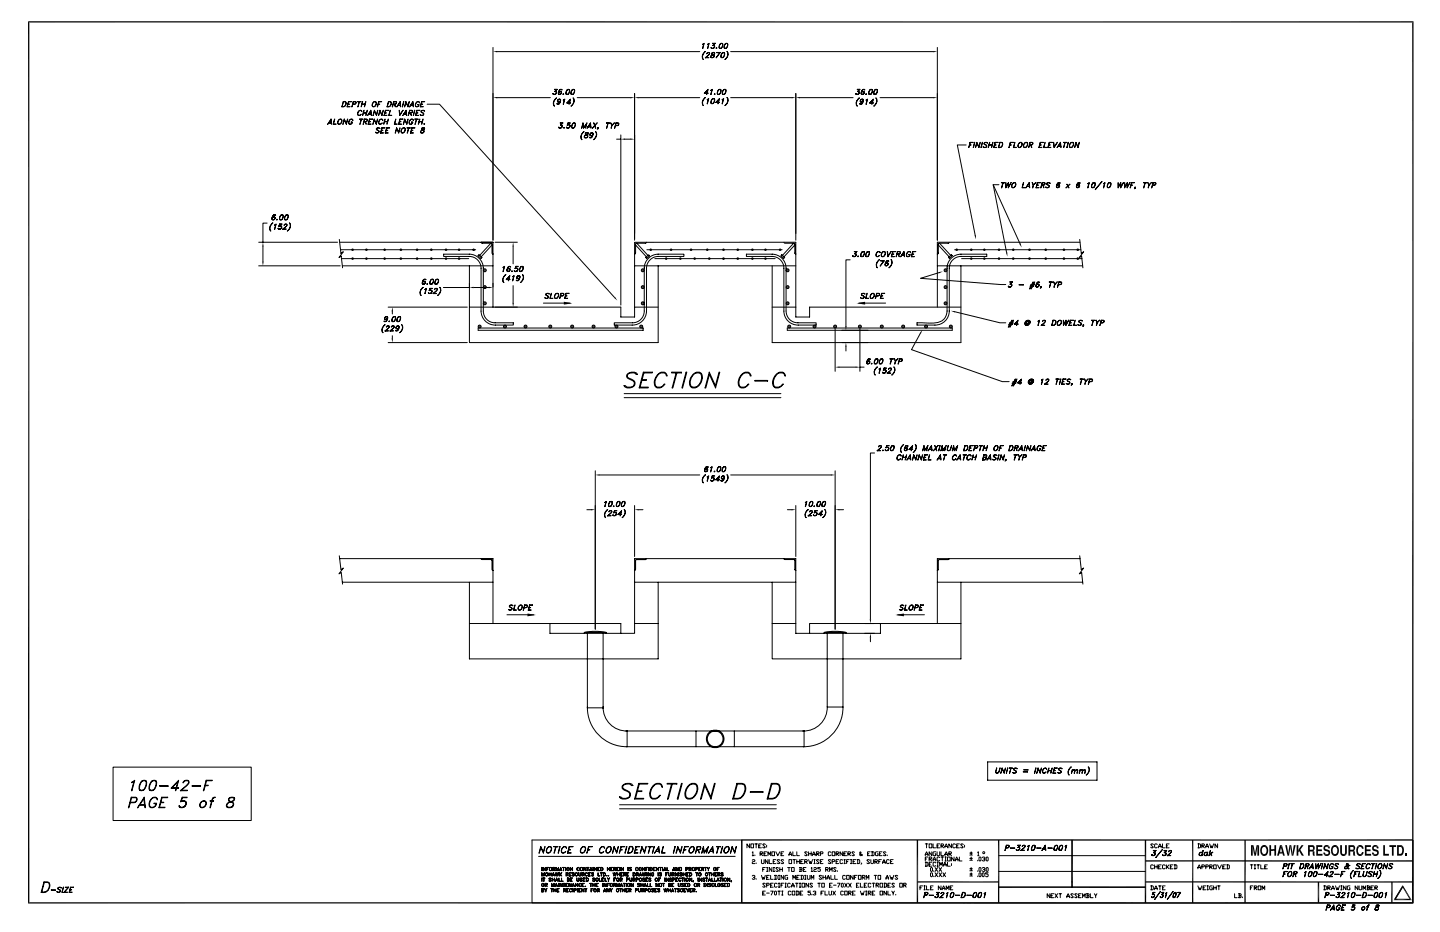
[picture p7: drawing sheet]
<svg xmlns="http://www.w3.org/2000/svg" width="432mm" height="279mm" viewBox="0 0 432 279" stroke-linecap="round" stroke-linejoin="round" font-family="sans-serif">
<path d="M8.6 6.4v264.5M423.7 6.4v264.5M222.4 251.8h201.3M275.1 251.8v18.9M299.5 251.8v18.9M321.5 251.8v14.2M343.5 258.1h80.2M343.5 251.8v18.9M373.3 251.8v18.9M395.4 264.4v6.3M417.4 264.4v6.3M417.9 269.7h5.4" fill="none" stroke="#000" stroke-width=".4"/>
<path d="M8.4 6.6h415.5M222.4 251.8v18.9M357.6 251.8v18.9M8.4 270.7h415.5M275.1 264.4h24.4M299.5 266h44M343.5 264.4h80.2" fill="none" stroke="#000" stroke-width=".38"/>
<g fill="none" stroke="#000" stroke-width=".3">
<path d="M147.8 14.2v57.8M149.1 15.5h60.7M210.7 13.3l.5-.3-.5 1.5 .3-1.4zM211.1 15.7l.5-.3-.7 .7a1.5 1.5 0 0 0 0 1.7h-.1a1.56 1.56 0 0 1 .3-2.1zM211.6 17.2l1 .1h-1.1l1.2-1.3-.4-.2-.4 .3a.47 .47 0 0 1 .4-.4 .47 .47 0 0 1 .5 .3l-1.2 1.3M212.2 13.3l.4-.3-.4 1.5 .3-1.4zM213.1 17.1l.2 .1M213.3 14.3l.1 .2M213.5 15.9h.8M213.6 15.8l-.2 .5 .7 .4-.1 .4-.4 .1h-.4v-.4l.9-.5 .2-.4zM213.6 15.8l-.1 .3 .1 .2a.53 .53 0 0 1 .6 .7 .53 .53 0 0 1-.8 .3l-.2-.1a.8 .8 0 0 1 .9-.9l.1-.5M213.8 13.6a.49 .49 0 0 1 .5 .5 .49 .49 0 0 1-.6 .4l-.5-.3 .5 .3 .5-.3"/>
<path d="M214 13.6l.2 .5-.4 .4M214 17.1l-.2 .1M214.4 13h-.7h.8l-.7 .6M214.4 13l-.7 .6 .5 .1v.2M214.7 14.4h.3zM214.8 14.4h.1M215.7 14.4h.6M215.9 15.7l-1.2 1.6 1.3-1.6h-1.1l1 .1M216 13.1h.6M216.1 13h.4a.88 .88 0 0 1 .1 1 .88 .88 0 0 1-.9 .5l-.1-.6zM216.2 13l-.4 .6v.9M216.3 17.2h.6"/>
<path d="M216.6 13l.1 .6-.5 .9M216.6 15.9h.6M216.6 15.8l.4-.1a.89 .89 0 0 1 .2 1.1 .89 .89 0 0 1-1 .4v-.6zM216.7 15.8l-.4 .6v.8M217.1 15.8l.1 .6-.4 .8M217.2 14.4h.6M217.6 13.1h.5M217.6 13h.4a.88 .88 0 0 1 .1 1 .88 .88 0 0 1-.9 .5l-.1-.6zM217.6 13l-.4 .9 .1 .6M218 15.4a1.61 1.61 0 0 1-.6 2.4l.3-.3a1.69 1.69 0 0 0 .3-2.1zM218.1 13l.1 .6-.5 .9M219.1 15.5h60.7"/>
<path d="M281.1 14.2v57.8M98.5 36.9h.9M98.6 36.8h.7M99.3 35.7l.1 1.6-.2-1.4-1 1.4zM100.3 35.7l-.3 1.5 .8 .1h-.9zM101.7 35.8l.3-.1a.81 .81 0 0 1 .5 1 .81 .81 0 0 1-1.1 .5l-.2-.5zM101.8 35.8h.2a.74 .74 0 0 1 .5 .9 .74 .74 0 0 1-.9 .5l-.3-.5zM102.9 30.4a.8 .8 0 0 1 .9 .8 .8 .8 0 0 1-.8 .8h-.5zM103 30.5h.4a.83 .83 0 0 1 .2 1.1 .83 .83 0 0 1-1 .3zM103.2 35.7l.6 1.3 .5-1.3-.4 1.6-.6-1.4-.5 1.4zM104.4 31.2h.4l-.4 .1M104.5 30.5l.9-.1h-.9l-.4 1.6 .9-.1h-.8"/>
<path d="M104.9 35.9l.7-.2 .2 .4a.59 .59 0 0 0-.6-.4 .59 .59 0 0 0-.5 .6l-.1 .6a.5 .5 0 0 0 .6 .3 .5 .5 0 0 0 .4-.5h-.3l.4-.1a.58 .58 0 0 1-.5 .7 .58 .58 0 0 1-.7-.6zM105.8 31.2l.8-.1 .1-.5-.7-.1-.5 1.5 .4-1.6 .9 .2a.67 .67 0 0 1-.3 .7 .67 .67 0 0 1-.7 0M107.3 30.4h.9zM107.5 33.4l.6-.4 .4 .4-.1-.1a.78 .78 0 0 0-1 .3 .78 .78 0 0 0 .1 1l.8-.3-.4 .3h-.5l-.2-.6zM107.8 30.5l-.5 1.5zM107.9 35.7h.9zM108.3 35.8l-.4 1.5 .5-1.5M108.5 31.3h.9M108.6 31.2h.9M108.7 30.4l-.4 1.6zM109 33.8h.9M109 33.9h.9"/>
<path d="M109.1 33.1l-.4 1.5zM109.2 36.4h.7l.2-.6h-.8l-.4 1.5 .4-1.6 .9 .1-.3 .6-.7 .1M109.5 36.5l.4 .8-.3-.8M109.7 30.4l-.5 1.6zM110.1 33.1l-.4 1.5zM110.4 34.3h.9M110.6 34.2h.7M110.7 36.4h.4l-.5 .1M110.8 35.7h.9l-.9 .1-.3 1.4 .8 .1h-.9zM111.2 33.1l.2 1.5-.2-1.3-1 1.3zM111.9 30.6l.7-.2a.92 .92 0 0 1 .1 1.1 .92 .92 0 0 1-.9 .5 .94 .94 0 0 1 .1-1.4zM112.1 30.6l.2-.1a.74 .74 0 0 1 .5 .9 .74 .74 0 0 1-.8 .5l-.3-.5z"/>
<path d="M112.2 35.7l.6 1.3 .5-1.3-.5 1.6-.6-1.4-.4 1.4zM112.3 33.1l.6 1.3 .4-1.3-.4 1.5-.6-1.3-.5 1.3zM112.9 38.5l.4-.2 .6 .2a.56 .56 0 0 0-.6-.1 .56 .56 0 0 0-.4 .4 .58 .58 0 0 1 .7 .4 .58 .58 0 0 1-.3 .7 .58 .58 0 0 1-.7-.3 .52 .52 0 0 0 .6 .2 .52 .52 0 0 0 .3-.6l-.6-.3zM113.4 31.2h.5l-.5 .1M113.6 30.4h.8l-.8 .1-.5 1.5zM113.9 35.9l.3-.2h.3l.3 .4-.1-.2a.78 .78 0 0 0-1 .3 .78 .78 0 0 0 .1 1l.8-.3-.4 .3h-.5l-.2-.5zM113.9 33.1l.6 1.3 .5-1.3-.5 1.5-.6-1.3-.4 1.3zM114.4 39.1h.4h-.4M114.5 38.3h.9l-.8 .1-.4 1.4 .8 .1h-.9zM115.3 36.5h.9M115.3 36.4h.9M115.4 35.7l-.4 1.6z"/>
<path d="M115.4 33.8h.5l-.5 .1M115.6 33.1h.9h-.9l-.4 1.5h.8h-.9zM115.8 39.1h.5h-.5M115.9 38.3h.9l-.8 .1-.4 1.4 .8 .1h-.9zM116.4 35.7l-.4 1.6zM116.5 30.4a.8 .8 0 0 1 .9 .8 .8 .8 0 0 1-.8 .8h-.5zM116.5 30.5h.5a.84 .84 0 0 1 .2 1.1 .84 .84 0 0 1-1.1 .3zM117 33.1l-.4 1.5h.9h-.9zM117.9 31.2l.8-.1 .1-.5-.7-.1-.5 1.5 .4-1.6h.6l.3 .4a.75 .75 0 0 1-1 .5M118.3 31.3l.3 .7-.3-.7M118.7 35.7l-.4 1.5 .8 .1h-.9zM118.9 38.3l.6 1.3 .5-1.3-.5 1.6-.6-1.4-.4 1.4z"/>
<path d="M119.2 31.6h.9M119.3 31.6h.8M119.7 33.1l.2 1.3 1-1.3-1 1.5zM119.8 36.4h.4l-.4 .1M119.9 35.7h.9l-.8 .1-.4 1.4 .8 .1h-.9zM120 30.4l.2 1.6-.3-1.3-.9 1.3zM120.5 38.7l.5-.3a.75 .75 0 0 1 .4 .9 .75 .75 0 0 1-.8 .5l-.3-.5zM120.6 38.5l.7-.2a.83 .83 0 0 1 .1 1.1 .83 .83 0 0 1-1.1 .2zM121 34.3h.9M121 30.4l-.4 1.6zM121.1 34.2h.8M121.3 35.7l.7 1.3 .4-1.3-.4 1.6-.6-1.4-.5 1.4z"/>
<path d="M121.7 30.4l.6 1.4 .5-1.4-.5 1.6-.6-1.3-.4 1.3zM121.8 33.1l.2 1.5-.3-1.3-.9 1.3zM122.1 38.3h.9zM122.5 38.4l-.4 1.5 .5-1.5M122.7 33.8h.7l.2-.6-.7-.1-.5 1.5 .4-1.5h.6l.3 .3a.74 .74 0 0 1-1 .5M123 33.9l.4 .7-.3-.7M123 31.6h.9M123.1 35.8l.6-.1 .3 .4a.59 .59 0 0 0-.7-.4 .59 .59 0 0 0-.5 .6l-.1 .6 .3 .3 .7-.3v-.2l-.3-.1h.4a.6 .6 0 0 1-.7 .7 .6 .6 0 0 1-.4-.9zM123.1 31.6h.8M123.4 39.1h.4h-.4M123.5 38.3h.9l-.9 .1-.3 1.4 .8 .1h-.9zM123.8 30.4l.2 1.6-.2-1.3-1 1.3z"/>
<path d="M124.3 33.1l-.4 1.5zM124.4 35.7h1zM124.8 35.8l-.4 1.5 .5-1.5M124.9 33.8h.4l-.5 .1M125 30.6l.5-.2 .3 .4a.76 .76 0 0 0-1-.1 .76 .76 0 0 0-.1 1.1l.6 .1 .3-.5-.3-.1h.4a.6 .6 0 0 1-.8 .8 .6 .6 0 0 1-.3-1zM125 33.1h.9h-.8l-.4 1.5h.8h-.9zM125.7 36.5h.9M125.7 36.4h.9M125.8 35.7l-.4 1.6zM126.1 39.6l.2 .2M126.3 33.3l.4-.2 .6 .2a.58 .58 0 0 0-.6-.2 .58 .58 0 0 0-.4 .5l.8 .4-.1 .4-.4 .2-.6-.2a.53 .53 0 0 0 .6 .2 .53 .53 0 0 0 .3-.6l-.6-.3zM126.3 31.2h.4l-.4 .1"/>
<path d="M126.4 30.4h.9l-.8 .1-.4 1.4 .8 .1h-.9zM126.5 38.5h.8M126.6 38.4l-.2 .4 .7 .5-.2 .4h-.7a.91 .91 0 0 1 1-.9l.1-.4zM126.6 38.4l-.1 .4a.56 .56 0 0 1 .7 .7 .56 .56 0 0 1-.8 .4l-.3-.3 .3-.5a.64 .64 0 0 0 .8-.7M126.8 35.7l-.4 1.6zM127 39.6l-.2 .2M127.1 37.1h.2zM127.2 37.1h.1M128.1 31.2h3.7l52.5 58M149.1 29.3h15.9M165.8 28.1l.2 .2M166.4 27.4a.49 .49 0 0 1 .5 .5 .49 .49 0 0 1-.6 .4l-.5-.3 .5 .3 .5-.3"/>
<path d="M166.5 29.7l.4-.3-.6 .7a1.47 1.47 0 0 0 0 1.7 1.41 1.41 0 0 1 .2-2.1zM166.6 27.4l.2 .5-.4 .4M167 26.8h-.7h.8l-.7 .6M167 26.8l-.7 .6 .5 .1v.2M167 31.1h.6M167.2 30.3l.3 .3 .5-.3M167.3 30.1l.4-.3 .4 .3M167.4 28l.3 .3 .6-.3M167.5 27.7l.5-.3 .3 .3M167.6 38.2l.1 .2M167.6 29.8l-.4 .4 .2 .4M167.9 29.8a.95 .95 0 0 1-.3 1.4"/>
<path d="M167.9 26.9h.6M167.9 27.4l-.4 .4M168 26.8l-.5 1 .2 .5M168 30.4l-.7 .2a.52 .52 0 0 1 .1-.8 .52 .52 0 0 1 .7 .2l-.3 1-.4 .3-.4-.3 .1 .2M168 30.2l-.4 .4M168.1 27.4l.2 .5-.4 .4M168.1 37.5l.7-.6h-.8h.7l-.7 .6 .5 .1 .1 .2M168.1 37.4a.49 .49 0 0 1 .5 .6 .49 .49 0 0 1-.6 .4h-.4l-.1-.3 .5 .3 .5-.3M168.3 37.5l.2 .5-.4 .4M168.4 26.8l.1 .2a.77 .77 0 0 0-1 .3 .77 .77 0 0 0 .3 1l.4-.1 .2-.6-.5-.2-.3 .2M168.8 28.2h.2zM168.9 28.2h.1"/>
<path d="M168.9 30l.5-.3-.4 1.6 .2-1.5zM169 38.3h.3zM169.1 38.3h.1M169.8 28.2h.6M169.9 38.2l.2 .2M170.1 30.8l1 .1h-1.2l1.2-1.2-.4 1.6 .3-1.4-1 1M170.1 26.9h.6M170.1 26.8h.4a.88 .88 0 0 1 .2 1 .88 .88 0 0 1-.9 .5l-.1-.6zM170.2 26.8l-.4 .9v.6M170.7 26.8v.6l-.4 .9M170.7 37.4l.2 .4-.5 .6M170.9 37.7l-.3-.3-.5 .1 .2-.6h.8h-.7l-.2 .5h.6a.6 .6 0 0 1-.1 .9 .6 .6 0 0 1-.9-.2l.6 .3 .4-.3"/>
<path d="M171.3 28.2h.6M171.5 38.3h.6M171.6 26.9h.6M171.6 26.8h.4a.88 .88 0 0 1 .2 1 .88 .88 0 0 1-.9 .5l-.1-.6zM171.7 26.8l-.4 .9v.6M171.9 37h.5M171.9 29.4a1.63 1.63 0 0 1-.7 2.4l.6-.7a1.5 1.5 0 0 0 .1-1.7zM171.9 36.9h.5l.1 .8a.69 .69 0 0 1-1 .7l-.1-.7zM171.9 36.9l-.4 .8 .1 .7M172.2 26.8v.6l-.4 .9M172.4 36.9l.1 .6-.5 .9M173.1 29.3h15.9"/>
<path d="M174.7 39.8l.5-.3-.7 .6a1.52 1.52 0 0 0 0 1.8h-.1a1.57 1.57 0 0 1 .3-2.1zM174.8 36.9l.2 1.3 1-1.3-.4 1.5 .2-1.2-.8 1.2-.2-1.2-.4 1.2zM175.6 39.9h.8M175.6 39.8l-.1 .5 .7 .5-.2 .4-.6 .1-.2-.2 .3-.5a.85 .85 0 0 0 .9-.8zM175.7 39.8l-.1 .5 .5 .2a.51 .51 0 0 1-.2 .8 .51 .51 0 0 1-.7-.5l1-.5 .1-.5M176.3 38.1h.9M176.4 38h.7M177.1 36.9l.1 1.5-.2-1.3-1 1.3zM177.4 39.8l-.4 .4 .1 .5M177.6 39.8a.98 .98 0 0 1-.3 1.5M178 36.9l.6 1.5zM178.6 39.5a1.6 1.6 0 0 1-.7 2.4l.4-.3a1.66 1.66 0 0 0 .3-2.1z"/>
<path d="M179 36.9l-1.4 1.5zM179.3 38.7l.1-.5-.3 .5M179.3 38.3h.1M179.3 38.4l.1 .1M181.8 36.9h1zM182.4 36.9l-.5 1.5zM183.5 37.6l.7-.7-.7 .7-.3 .8 .3-.8-.4-.7 .4 .7M184.7 36.9h.7l.2 .2-.3 .5-.7 .1M184.7 36.9l-.4 1.5zM184.7 36.9h.7l.1 .2-.2 .4-.7 .1M190.3 28v44M191.5 29.3h18.3"/>
<path d="M211.1 29.5l.5-.3-.7 .7a1.53 1.53 0 0 0 0 1.7h-.1a1.59 1.59 0 0 1 .3-2.1zM211.3 27.9l1 .1h-1.1l1.1-1.2-.4 1.5 .3-1.3-.9 1M212.1 29.8l.4-.3-.4 1.6 .3-1.4zM213.1 27.1l.5-.3-.5 1.5 .4-1.4zM213.3 31h.6M213.6 29.7h.6M213.6 29.6l.4-.1a.88 .88 0 0 1 .2 1.1 .88 .88 0 0 1-.9 .4l-.1-.8zM213.7 29.6l-.4 .8v.6M214.1 29.6l.1 .8-.4 .6M214.3 28.2h.1M214.3 28.1l-.1 .2zM214.7 30.7h1h-1.1l1.2-1.2-.5 1.6 .3-1.3-.9 .9"/>
<path d="M215.2 28.2h.6M215.5 26.9h.6M215.5 26.8h.4a.88 .88 0 0 1 .2 1 .88 .88 0 0 1-.9 .5l-.1-.6zM215.6 26.8l-.4 .9v.6M216 26.8l.1 .9-.4 .6M216.6 29.8l.4-.3-.4 1.6 .3-1.4zM216.7 28.2h.6M217 26.9h.6M217 26.8h.4a.88 .88 0 0 1 .2 1 .88 .88 0 0 1-1 .5v-.6zM217.1 26.8l-.4 .9v.6M217.6 26.8v.6l-.4 .9M218 29.2a1.64 1.64 0 0 1-.6 2.4l.6-.6a1.5 1.5 0 0 0 0-1.8z"/>
<path d="M219.1 29.3h18.3M238.6 28v44M239.9 29.3h15.9M256.6 28.1l.2 .2M257.2 27.4a.49 .49 0 0 1 .5 .5 .49 .49 0 0 1-.6 .4l-.5-.3 .5 .3 .5-.3M257.3 29.7l.4-.3-.3 .3a1.67 1.67 0 0 0-.3 2.1 1.44 1.44 0 0 1 .2-2.1zM257.4 27.4l.2 .5-.4 .4M257.8 26.8h-.7h.8l-.7 .6M257.8 26.8l-.7 .6 .5 .3M257.8 31.1h.6M258 30.3l.3 .3 .5-.3M258 30.1l.5-.3 .4 .3"/>
<path d="M258.3 28l.2 .3 .6-.3M258.3 27.7l.5-.3 .3 .3M258.4 29.8l-.4 .4 .2 .4M258.7 29.8l.1 .4-.5 1M258.7 26.9h.6M258.7 27.4l-.4 .4M258.8 26.8l-.2 .3a.86 .86 0 0 0-.1 1.2M258.8 30.4l-.5 .3a.5 .5 0 0 1-.4-.6 .5 .5 0 0 1 .6-.4l.3 .1a.95 .95 0 0 1 0 1 .95 .95 0 0 1-1 .4h.1M258.8 30.2l-.4 .4M258.9 27.4l.2 .5-.4 .4M259.2 26.8l.1 .2a.77 .77 0 0 0-1 .3 .77 .77 0 0 0 .3 1 .5 .5 0 0 0 .6-.3 .5 .5 0 0 0-.4-.6l-.5 .2M259.6 28.2l.2 .1z"/>
<path d="M259.7 28.2h.1M259.7 30l.5-.3-.5 1.6 .4-1.5zM260.6 28.2h.6M260.8 30.8l1.1 .1h-1.1l1.1-1.2-.4 1.6 .2-1.4-.9 1M260.9 26.9h.6M260.9 26.8h.4a.89 .89 0 0 1 .2 1 .89 .89 0 0 1-.9 .5l-.1-.6zM261 26.8l-.4 .9v.6M261.5 26.8v.6l-.4 .9M262.1 28.2h.6M262.4 26.9h.6M262.4 26.8h.4a.88 .88 0 0 1 .2 1 .88 .88 0 0 1-.9 .5l-.1-.9zM262.5 26.8l-.4 .9v.6"/>
<path d="M262.6 29.4a1.62 1.62 0 0 1-.6 2.4l.3-.3a1.68 1.68 0 0 0 .3-2.1zM263 26.8v.9l-.4 .6M263.9 29.3h15.9M175.2 41.1l.2 .2M176.1 41.1l-.2 .2M176.8 41.2h.6M176.9 40.4l.4 .3 .5-.4-.4 .4M177 40.2l.4-.4 .4 .4M177.7 40.5l-.4 .2a.48 .48 0 0 1-.4-.5 .48 .48 0 0 1 .6-.4 .48 .48 0 0 1 .3 .6l-.1 .3a.69 .69 0 0 1-.9 .6l-.1-.2 .1 .2M184.9 41.7h1.3M186.2 40.4v51.1M187.4 41.7h1.6"/>
<path d="M289.7 43.5h-2.6l5.3 27M290.8 43.4h.4l-.5 .1M290.9 42.7h.9h-.9l-.4 1.5zM292.2 42.7l-.4 1.5zM292.9 42.7l.6 1.3 .5-1.3-.5 1.5-.6-1.3-.4 1.3zM294.6 42.7l-.5 1.5zM295.1 42.9l.4-.2 .6 .2a.56 .56 0 0 0-.5-.2 .56 .56 0 0 0-.4 .5l.6 .3v.5l-.4 .2-.6-.2a.55 .55 0 0 0 .6 .2 .55 .55 0 0 0 .3-.6l-.5-.3zM296.6 43.5h.9M296.6 43.4h.9M296.7 42.7l-.4 1.5zM297.7 42.7l-.4 1.5zM297.8 55.4l8.1 17.6"/>
<path d="M298.3 43.4h.4l-.5 .1M298.4 42.7h.9h-.9l-.4 1.5h.9h-.9zM299.5 55.4h-1.7l4 20.3M299.8 42.7a.8 .8 0 0 1 .9 .8 .8 .8 0 0 1-.9 .8l-.4-.1zM299.8 42.7h.5a.85 .85 0 0 1 .2 1.1 .85 .85 0 0 1-1 .4zM300.3 54.7h1zM300.7 54.8l-.4 1.5 .5-1.5M301.6 54.7v1.4l.8-1.4v1.4l.8-1.4-.9 1.6v-1.4l-.7 1.4zM302.8 43.4h.5l-.5 .1M302.9 42.7h.9h-.8l-.5 1.5zM303.6 55.1l.8-.2a.85 .85 0 0 1 0 .9 .85 .85 0 0 1-.9 .4l-.1-.5zM303.7 54.9l.3-.2a.75 .75 0 0 1 .6 1.1 .75 .75 0 0 1-1.2 .2z"/>
<path d="M304.3 42.7l-.3 1.5h.8h-.9zM305.6 42.9l.3-.2a.79 .79 0 0 1 .7 .8 .79 .79 0 0 1-.8 .7l-.5-.3zM305.8 42.8l.2-.1a.75 .75 0 0 1 .4 .9 .75 .75 0 0 1-.8 .6l-.3-.6zM306.9 54.7l-.3 1.5 .8 .1h-.9zM307.2 42.9l.7-.2a.88 .88 0 0 1 .1 1.1 .88 .88 0 0 1-1 .3l-.1-.5zM307.4 42.8l.2-.1a.75 .75 0 0 1 .5 .9 .75 .75 0 0 1-.8 .6l-.3-.6zM307.8 55.9h.9M307.9 55.9h.8M308.6 54.7l.2 1.6-.3-1.4-.9 1.4zM308.7 43.4h.7l.2-.6-.7-.1-.5 1.5 .5-1.5h.8l-.1 .6-.9 .2M309.1 43.5l.3 .7-.2-.7M309.8 55.5l.8-.8-.7 .8-.3 .8 .2-.8-.3-.8 .4 .8"/>
<path d="M311 55.5h.4h-.5M311.1 54.7h.9l-.9 .1-.4 1.4 .9 .1h-.9zM311.8 43.4h.5l-.5 .1M311.9 42.7h.9h-.8l-.4 1.5h.8h-.9zM312.4 55.5l.7-.1 .2-.5-.8-.1-.4 1.5 .4-1.6 .8 .1 .1 .2a.75 .75 0 0 1-1 .5M312.7 55.5l.4 .8-.3-.8M313.4 42.7l-.4 1.5h.8h-.9zM313.9 54.9l.9-.1 .1 .1-.6-.1-.4 .3 .8 .6a.6 .6 0 0 1-.5 .6 .6 .6 0 0 1-.6-.2 .53 .53 0 0 0 .6 .1 .53 .53 0 0 0 .3-.6l-.6-.3zM314.5 43.4h.4l-.4 .1M314.6 42.7h.9h-.8l-.4 1.5h.8h-.9zM315.9 42.7l.2 1.3 1-1.3-1 1.5zM316.8 55.9l.3 .3 .5-.3"/>
<path d="M316.9 55.7l.4-.3 .4 .3M317.2 43.9h.9M317.2 54.9h.6M317.3 55.4l-.4 .4M317.3 43.8h.8M317.4 54.8l-.5 .6-.1 .7 .2 .1M317.5 55.4l.2 .5-.4 .3M317.8 54.8l.1 .1a.79 .79 0 0 0-1 .4 .79 .79 0 0 0 .2 1l.4-.2 .2-.5-.4-.3-.4 .2M318 42.7l.2 1.5-.3-1.3-.9 1.3zM318.9 42.7h1zM319.4 42.7l-.5 1.5zM319.6 56.3l1.2-1.1z"/>
<path d="M319.9 55.2l.6 1.1zM320.3 42.7l-.4 1.5zM321 42.9l.4-.2a.78 .78 0 0 1 .6 .7 .78 .78 0 0 1-.6 .8h-.5l-.2-.3zM321.2 42.8l.2-.1a.75 .75 0 0 1 .5 .9 .75 .75 0 0 1-.9 .6l-.3-.6zM322.6 42.7l.6 1.3 .5-1.3-.4 1.5-.7-1.3-.4 1.3zM322.8 55.9l.3 .3 .5-.3M322.9 55.7l.4-.3 .4 .3M323.2 54.9h.6M323.3 55.4l-.4 .4M323.3 54.8l-.4 .6-.1 .7 .2 .1M323.5 55.4l.2 .5-.4 .3M323.8 54.8l.1 .1a.79 .79 0 0 0-1 .4 .79 .79 0 0 0 .2 1 .5 .5 0 0 0 .6-.4 .5 .5 0 0 0-.4-.6l-.4 .2"/>
<path d="M326.2 55l.4-.3-.4 1.6 .3-1.4zM327.4 56.2h.6M327.7 54.9h.6M327.7 54.8l.4-.1a.88 .88 0 0 1 .2 1.1 .88 .88 0 0 1-.9 .4l-.1-.6zM327.8 54.8l-.4 .8v.6M328.3 54.8v.6l-.4 .8M330.4 54.4l-2 2.4zM330.9 55l.5-.3-.5 1.6 .4-1.4zM332.1 56.2h.6M332.4 54.9h.6M332.5 54.8l.4-.1a.88 .88 0 0 1 .1 1.1 .88 .88 0 0 1-.9 .4l-.1-.6zM332.5 54.8l-.4 .6 .1 .8"/>
<path d="M333 54.8l.1 .6-.5 .8M335.3 54.7v1.4l.8-1.4v1.4l.8-1.4-.9 1.6v-1.4l-.7 1.4zM337.2 54.7l.1 1.4 .7-1.4v1.4l.9-1.4-.9 1.6v-1.4l-.8 1.4zM339.2 55.5h.4h-.4M339.3 54.7h.9l-.8 .1-.5 1.5zM340.3 56.5l.1-.4-.3 .5M340.3 56.2h.1M340.4 56.3v.1M342.9 54.7h1zM343.3 54.8l-.4 1.5 .5-1.5M344.5 55.5l.8-.8-.7 .8-.3 .8 .2-.8-.3-.8 .4 .8M345.6 55.5l.8-.1 .1-.5-.7-.1-.5 1.5 .4-1.6h.7l.2 .3a.73 .73 0 0 1-1 .5"/>
<path d="M77.6 72.6h23.6M77.6 79.7h24.4M78.8 73.9v4.5M80.1 66.9h-1.3v5.7M81.5 67.1l.3-.3-.6 .7a1.45 1.45 0 0 0 0 1.7 1.4 1.4 0 0 1 .3-2.1zM81.6 65.6l.3 .3 .5-.3M81.6 65.4l.5-.4 .3 .4M82 64.5h.6M82 65l-.4 .4M82.1 64.5l-.2 .2a.86 .86 0 0 0-.1 1.2M82.2 65l.2 .5-.4 .4M82.4 67.5l.4-.4-.5 1.6 .4-1.4z"/>
<path d="M82.6 64.5l.1 .1a.79 .79 0 0 0-1.1 .3 .79 .79 0 0 0 .3 1.1 .5 .5 0 0 0 .6-.4 .5 .5 0 0 0-.4-.6l-.4 .2M82.9 65.8h.3zM83 65.8h.1M83.4 68.5l.2 .1M83.9 65.8h.6M84.2 67.8l.2 .5-.4 .3M84.2 64.5h.6M84.3 64.5l.4-.1a.89 .89 0 0 1 .1 1 .89 .89 0 0 1-.9 .5l-.1-.6zM84.3 64.5l-.4 .8 .1 .6M84.4 68.1l-.3-.3h-.5l.3-.7h.7l-.7 .1-.2 .6 .3-.1a.55 .55 0 0 1 .3 .8 .55 .55 0 0 1-.9-.1l.5 .2 .4-.3M84.8 64.5l.1 .5-.5 .9M84.9 68.6l.9 .1h-1l1.2-1.2-.4-.3-.4 .3a.48 .48 0 0 1 .4-.4 .48 .48 0 0 1 .5 .4l-1.2 1.2"/>
<path d="M85.4 65.8h.6M85.7 64.5h.6M85.8 64.5l.3-.1a.88 .88 0 0 1 .2 1 .88 .88 0 0 1-.9 .5l-.1-.6zM85.8 64.5l-.4 .8v.6M86.3 64.5l.1 .5-.5 .9M86.8 66.8a1.57 1.57 0 0 1-.7 2.4l.4-.3a1.66 1.66 0 0 0 .3-2.1zM101.7 71.8l.5 4.1 .8-.4-1.4 1.7 .7-.4 .4 3.5M101.9 72.6h45.9v19.5M102.1 74.9h40.5M102.4 77.5h38.1M102.7 79.7h45.1M140.7 76.2a4.2 4.2 0 0 1 4.2 4.2"/>
<path d="M140.8 79.7v23h56.6v-23M140.8 76.2h-7.8v.7h7.7a3.5 3.5 0 0 1 3.6 3.5v12.9M143.6 76.4l.9 .8-.3 .3-.9-.8zM144.3 72.6l.3 .3 2.9 .2v2.8l.3 .3M147.2 72.9l-3.4 3.7M147.5 73.4l-3.2 3.6M148.5 72.6h6.6M152.5 80h.6M152.6 79.9l-.5 1 .2 .4M153 79.9h.1a.87 .87 0 0 0-1 .5 .87 .87 0 0 0 .2 1l.5-.2 .2-.5-.3-.2-.6 .2M153.9 73.9v5.2M156.2 80h.6"/>
<path d="M156.3 79.9l-.4 .6v.8M156.8 79.9v.6l-.4 .8M190.3 79.7h48.3M190.3 76.1v.1M190.6 73.4l3.2 3.6M190.9 72.9l3.4 3.7M193.6 77.2l.9-.8 .3 .3-.9 .8zM193.8 72.6l-.3 .3-2.8 .1-.1 2.9-.3 .3M193.8 72.6h-3.5v19.5M193.8 72.6h44.8v22.4h4.2v-2.9h45.3M194 74.9h40.5M196.4 77.5h36"/>
<path d="M197.3 76.2h7.8v.7h-7.7a3.5 3.5 0 0 0-3.5 3.5v12.9M197.4 76.2a4.2 4.2 0 0 0-4.2 4.2M231.5 76.2a4.2 4.2 0 0 1 4.2 4.2M231.5 79.7v23h56.6v-23M231.6 76.2h-7.8v.7h7.7a3.5 3.5 0 0 1 3.6 3.5v12.9M234.4 76.4l.9 .8-.3 .3-.9-.8zM235.1 72.6l.3 .3 2.9 .2v2.8l.3 .3M238 72.9l-3.4 3.7M238.3 73.4l-3.2 3.6M238.6 76.2h.1M254.9 77.9h-1.2v19.8M255.7 76.7l.2 .2"/>
<path d="M256.3 76h.2a.54 .54 0 0 1 0 .9 .54 .54 0 0 1-.8-.2l.5 .2 .5-.3M256.5 76.1l.2 .4-.4 .4M256.9 75.5l-.7-.1h.8l-.7 .7M256.9 75.4l-.7 .7h.4l.1 .3M257.2 76.8h.2zM257.3 76.8h.1M258.2 76.8h.6M258.5 75.5h.6M258.6 75.5l.3-.1a.89 .89 0 0 1 .2 1 .89 .89 0 0 1-.9 .5l-.1-.6zM258.6 75.5l-.4 .8v.6M259.1 75.5v.6l-.4 .8M259.7 76.8h.6"/>
<path d="M260 75.5h.6M260.1 75.5l.3-.1a.88 .88 0 0 1 .2 1 .88 .88 0 0 1-.9 .5l-.1-.6zM260.1 75.5l-.4 .8v.6M260.6 75.5v.6l-.4 .8M263 75.6l.4-.2 .4 .1 .1 .3-.1-.2a.79 .79 0 0 0-1 .3 .79 .79 0 0 0 .2 1l.7-.3a.54 .54 0 0 1-.6 .4 .54 .54 0 0 1-.4-.6zM263.3 78.2l.4-.3-.6 .6a1.52 1.52 0 0 0 0 1.8h-.1a1.57 1.57 0 0 1 .3-2.1zM264.5 75.8l.5-.3a.75 .75 0 0 1 .4 .9 .75 .75 0 0 1-.8 .5l-.3-.5zM264.6 75.5l.3-.1a.78 .78 0 0 1 .6 .7 .78 .78 0 0 1-.5 .8l-.5 .1-.2-.3zM265.1 78.2l-1.2 1.5 1.3-1.5h-1.1h.9M265.4 79.4l.3 .3 .6-.3M265.5 79.1l.4-.3 .4 .3M265.9 78.3h.6"/>
<path d="M265.9 78.8l-.4 .4M266 78.2l-.5 1 .1 .5M266 75.4l.3 1.3 1-1.3-1.1 1.6zM266.1 78.8l.2 .5-.4 .4M266.4 78.2l.1 .2a.79 .79 0 0 0-1 .3 .79 .79 0 0 0 .2 1l.5-.1 .1-.6-.4-.2-.4 .2M267.2 77.9a1.63 1.63 0 0 1-.7 2.4l.7-.7a1.53 1.53 0 0 0 0-1.7zM267.6 76.1h.4l-.5 .1M267.7 75.4h.9l-.8 .1-.4 1.4 .8 .1h-.9zM269 76.1h.8l.1-.6h-.7l-.5 1.5 .4-1.6 .9 .1-.3 .6-.7 .1M269.3 76.2l.4 .8-.3-.8M270.3 76.6h.9M270.4 76.5h.7"/>
<path d="M271.1 75.4l.2 1.6-.3-1.4-1 1.4zM272.2 75.5l.6-.1 .3 .4a.61 .61 0 0 0-.7-.4 .61 .61 0 0 0-.5 .7v.6l.2 .2 .6-.2 .1-.3-.3-.1h.4a.6 .6 0 0 1-.7 .7 .6 .6 0 0 1-.3-.9zM273.6 76.1l.4 .1h-.5M273.7 75.4h.9l-.9 .1-.3 1.4 .8 .1h-.9zM281.1 79.7h43.6M281.4 73.4l3.2 3.6M281.7 72.9l3.4 3.7M284.4 77.2l.9-.8 .3 .3-.9 .8zM284.6 72.6l-.3 .3-2.8 .1-.1 2.9-.3 .3M286.3 74.9h37.8M288.1 76.2h7.8v.7h-7.7a3.5 3.5 0 0 0-3.6 3.5v12.9M288.2 76.2a4.2 4.2 0 0 0-4.2 4.2"/>
<path d="M288.4 77.5h36M323.8 71.8l.4 4.1 .8-.4-1.4 1.7 .7-.4 .4 3.5M323.8 72.6h-42.7v19.5M115.1 97.6l.4-.3-.6 .7a1.45 1.45 0 0 0 0 1.7 1.4 1.4 0 0 1 .2-2.1zM115.2 96.3h.6M115.3 95.5l.3 .3 .6-.3M115.4 95.2l.5-.2 .3 .2M115.5 99.1l1 .1h-1.1l1.3-1.2-.5-.3-.4 .3a.47 .47 0 0 1 .5-.4 .47 .47 0 0 1 .5 .4l-1.3 1.2M115.8 95l-.4 .4 .2 .4M116 95l.2 .1-.1 .7-.4 .6M116.1 95.6l-.4 .3a.5 .5 0 0 1-.4-.6 .5 .5 0 0 1 .6-.4l.3 .1a.94 .94 0 0 1-.1 1 .94 .94 0 0 1-.9 .4l-.1-.2 .2 .2M116.2 95.4l-.4 .4"/>
<path d="M116.4 92.1h23.7M116.6 96.3h.2zM116.7 96.3h.1M117 99.1l1 .1h-1.1l1.1-.9 .2-.5-.5-.1-.4 .3a.48 .48 0 0 1 .5-.4 .48 .48 0 0 1 .5 .4l-1.3 1.2M117.6 96.3h.6M117.6 93.3v.8M117.9 95h.6M118 95l.3-.1a.88 .88 0 0 1 .2 1 .88 .88 0 0 1-.9 .5l-.1-.6zM118 95l-.4 .8v.6M118.5 95l.1 .5-.5 .9M118.6 99.1h.6M118.8 98.3l.3 .3 .5-.3"/>
<path d="M118.8 98l.5-.3 .4 .3M119.1 96.3h.6M119.2 97.7l-.4 .5 .2 .4M119.4 95h.6M119.4 97.7l.2 .5-.5 .9M119.5 95l.3-.1a.88 .88 0 0 1 .2 1 .88 .88 0 0 1-.9 .5l-.1-.6zM119.5 95l-.4 .8v.6M119.5 98.4l-.5 .2a.48 .48 0 0 1 0-.8 .48 .48 0 0 1 .7 .4l-.5 .9-.4 .1-.2-.2 .1 .1M119.6 98.2l-.4 .4M120 95v.5l-.4 .9M120.4 97.3a1.57 1.57 0 0 1-.6 2.4l.3-.3a1.67 1.67 0 0 0 .3-2.1zM126.5 86.4l.4-.3-.3 .3a1.66 1.66 0 0 0-.3 2.1 1.44 1.44 0 0 1 .2-2.1z"/>
<path d="M126.6 84.9l.3 .3 .6-.3M126.7 84.6l.4-.3 .4 .3M127.1 83.8h.6M127.1 84.3l-.4 .4M127.2 83.8l-.5 .9 .2 .5M127.3 84.3l.2 .4-.4 .5M127.4 86.7l.5-.3-.4 1.6 .3-1.4zM127.6 83.8h.1a.94 .94 0 0 0-1 .3 .94 .94 0 0 0 0 1.1h.3l.6-.4-.2-.5-.7 .2M128 85.1h.2zM128.1 85.1h.1M128.5 87.8l.2 .1M129 85.1h.6"/>
<path d="M129.3 87l.2 .4-.4 .5M129.3 83.8l.6-.1v.9a.7 .7 0 0 1-1 .6v-.6zM129.3 83.8h.6M129.4 83.8l-.4 .8v.6M129.5 87.4l-.3-.4-.5 .1 .2-.7h.8l-.7 .1-.2 .5a.54 .54 0 0 1 .7 .6 .54 .54 0 0 1-.8 .4l-.3-.3 .6 .2 .4-.2M129.9 83.8v.5l-.4 .9M129.9 87.9l1 .1h-1l1.2-1.1-.2-.4-.6 .3 .1-.2 .7-.1-.1 .5-1.1 1M130.5 85.1h.6M130.8 83.8h.6M130.8 83.8l.6-.1v.9a.71 .71 0 0 1-.9 .6l-.1-.6zM130.9 83.8l-.4 .8v.6M131.4 83.8v.5l-.4 .9"/>
<path d="M131.8 86.1a1.6 1.6 0 0 1-.6 2.4l.4-.3a1.66 1.66 0 0 0 .2-2.1zM132.9 86.2h7.9M140.8 92.1h45.4v2.9h4.1v-2.9M142 86.2h4.6M143.4 98.3h49.4v.7h-49.4zM144.9 80.3v12.9a3.5 3.5 0 0 0 3.6 3.6h5.4v.7h-5.4a4.2 4.2 0 0 1-4.2-4.3M150.9 80.1l.4-.3-.5 1.6 .4-1.4zM151.3 82.6l.4-.3-.3 .3a1.68 1.68 0 0 0-.3 2.1 1.43 1.43 0 0 1 .2-2.1zM151.9 83.7l1 .1h-1.1l1.1-1.2-.4 1.6 .3-1.4-1 1M152 81l.3 .3 .6-.3M152.1 80.8l.4-.3 .4 .3M152.5 80.5l-.4 .4"/>
<path d="M152.7 80.5l.2 .4-.4 .4M153.4 81.3h.2zM153.5 81.3h.1M153.7 82.9l.5-.3-.5 1.6 .4-1.4zM153.9 85.6v5.2M154.2 81.2l.2 .1M154.9 84h.5M155 83.2l.3 .3 .5-.3M155 80.5l.2 .3-.4 .5M155.1 83l.4-.3 .4 .3M155.3 80.8l-.3-.3h-.6l.3-.7h.7l-.7 .1-.2 .6a.54 .54 0 0 1 .8 .5 .54 .54 0 0 1-.8 .4l-.3-.3 .5 .2 .5-.3M155.4 82.7l-.4 .4 .2 .4"/>
<path d="M155.7 82.7a.95 .95 0 0 1-.3 1.4M155.8 83.4l-.5 .2a.5 .5 0 0 1-.4-.6 .5 .5 0 0 1 .6-.4 .87 .87 0 0 1 .4 .9 .87 .87 0 0 1-.7 .7l-.4-.2 .1 .1M155.9 83.1l-.5 .4M155.9 81.3h.6M156 80.1l.6-.3a.89 .89 0 0 1 .2 1.1 .89 .89 0 0 1-.9 .4zM156.7 82.3a1.59 1.59 0 0 1-.7 2.4l.4-.3a1.66 1.66 0 0 0 .3-2.1zM162.9 90.9h8.1M163.7 88.1l.4-.2 .6 .2a.56 .56 0 0 0-.6-.1 .56 .56 0 0 0-.4 .4l.2 .1a.5 .5 0 0 1 .5 .3 .5 .5 0 0 1-.2 .6l-.5 .1-.3-.2a.54 .54 0 0 0 .6 .1 .54 .54 0 0 0 .3-.6l-.5-.3zM165.3 87.9l-.3 1.5 .8 .1h-.9zM166.6 88.1l.7-.2a.83 .83 0 0 1 .1 1.1 .83 .83 0 0 1-1.1 .3zM166.8 88.1l.2-.1a.74 .74 0 0 1 .5 .9 .74 .74 0 0 1-.9 .5l-.3-.5zM168.1 88.7l.8-.1 .1-.5-.7-.1-.5 1.5 .4-1.6 .9 .2-.3 .6h-.7"/>
<path d="M169.6 88.7h.4h-.4M169.7 87.9h.9l-.8 .1-.4 1.4 .8 .1h-.9zM190.3 92.1h7.1M193.2 80.3v12.9a3.5 3.5 0 0 1-3.5 3.6h-5.5v.7h5.4a4.2 4.2 0 0 0 4.3-4.3M231.5 92.1h7.1M235.7 80.3v12.9a3.5 3.5 0 0 0 3.6 3.6h5.4v.7h-5.3a4.2 4.2 0 0 1-4.3-4.3M236.1 98.3h49.4v.7h-49.4zM250.4 98.5v12.8M257.5 90.9h8.1M257.9 98.5v12.8M258.3 88.1l.5-.2 .6 .2a.56 .56 0 0 0-.6-.1 .56 .56 0 0 0-.4 .4l.7 .5a.59 .59 0 0 1-.4 .6 .59 .59 0 0 1-.7-.2 .57 .57 0 0 0 .7 .1 .57 .57 0 0 0 .3-.5l-.6-.4zM260 87.9l-.3 1.5 .8 .1h-1z"/>
<path d="M261.3 88.1l.3-.2a.8 .8 0 0 1 .6 1.1 .8 .8 0 0 1-1.1 .4l-.2-.5zM261.4 88.1l.3-.1a.74 .74 0 0 1 .4 .9 .74 .74 0 0 1-.8 .5l-.3-.5zM262.8 88.7l.7-.1 .2-.5-.7-.1-.5 1.5 .4-1.6h.7l.2 .3a.74 .74 0 0 1-1.1 .5M264.3 88.7h.4h-.5M264.4 87.9h.9l-.9 .1-.3 1.4 .8 .1h-.9zM276 99.9l-2.7 4.9 27.2 9.6h2.1M281.5 81.7l-5.4 1.7 25.5 1.9M284 80.3v12.9a3.7 3.7 0 0 1-4.3 3.7l-4.7-.1v.7h5.4a4.2 4.2 0 0 0 4.2-4.3M286.4 93.5l13.5 3.3h1.7M302.4 85.9l.2 .1M302.5 97.2h1.1zM302.7 96.8h1.1z"/>
<path d="M303.2 85.2l.2 .4-.5 .4M303.4 96l-1.1 2.1zM303.6 84.6l-.8-.1h.8l-.7 .7 .2-.1a.54 .54 0 0 1 .1 .9 .54 .54 0 0 1-.9-.2l.6 .2 .4-.3M303.6 84.5l-.7 .7 .5 .3M303.9 96l-1.1 2.1zM304.2 97.1l1.1 .1h-1.2l1.2-1.2-.4 1.6 .3-1.4-1 1M305.6 85.3h1.3zM307.6 96.3a.71 .71 0 0 1 1.1-.2 .71 .71 0 0 1-.1 1.1l-.2-.2 .2-.6-.2 .6a.53 .53 0 0 0 .4-.7 .53 .53 0 0 0-.8-.2 .81 .81 0 0 0-.4 1.3l.8-.1a.69 .69 0 0 1-1 0 .69 .69 0 0 1 .2-1zM307.8 96.5l.7-.1v.2l-.3-.2-.4 .3v.4l.6-.1-.1 .1-.6-.1zM308.8 85.8h1.2zM309.1 85.3h1.1zM309.8 84.5l-1.1 2.1z"/>
<path d="M310.2 84.5l-1.1 2.1zM310.7 85.7l.3 .3 .5-.3M310.7 85.5l.5-.3 .4 .3M311.1 84.7h.6M311.1 85.2l-.4 .4M311.2 84.6l-.4 .6-.1 .7 .2 .1M311.3 96.3l.4-.3-.5 1.6 .4-1.5zM311.3 85.2l.2 .4-.4 .4M311.6 84.6l.1 .2v-.2a.86 .86 0 0 0-1 .5 .86 .86 0 0 0 .2 1 .59 .59 0 0 0 .6-.3 .59 .59 0 0 0 0-.6l-.7 .1M312.1 86.3l.1-.3h-.2l.2-.1-.3 .5M312.1 86h.1M312.1 86.1l.1 .1"/>
<path d="M312.7 96.1l.6-.1 .2 .3-1.2 1.3h.9h-1l1.2-1.2-.1-.3-.7 .3zM314.6 84.5h1zM315.1 84.6l-.4 1.5 .5-1.5M315.8 96a.8 .8 0 0 1 .9 .8 .8 .8 0 0 1-.9 .8h-.5zM315.8 96.1h.5a.84 .84 0 0 1 .1 1 .84 .84 0 0 1-1 .4zM315.9 84.5l.4 .8 .7-.8-.7 .8-.2 .8 .2-.8zM317.4 96.2a.55 .55 0 0 1 .7-.1 .55 .55 0 0 1 .1 .8l-.3 .5-.7 .1-.2-.5zM317.4 85.3l.7-.1 .2-.5-.8-.1-.4 1.5 .4-1.6h.7l.2 .3a.74 .74 0 0 1-1 .5M317.5 96.1h.3a.74 .74 0 0 1 .4 .9 .74 .74 0 0 1-.8 .5l-.3-.5zM318.8 96l.1 1.3 .8-1.3v1.3l.8-1.3-.9 1.6v-1.4l-.7 1.4zM320.8 96.7h.5l-.5 .1M320.9 96h.9l-.8 .1-.4 1.4 .8 .1h-.9z"/>
<path d="M322.3 96l-.3 1.5 .8 .1h-.9zM323.5 96.2l.4-.2 .6 .2a.58 .58 0 0 0-.5-.1 .58 .58 0 0 0-.4 .4l.6 .3v.5l-.4 .3-.6-.3a.55 .55 0 0 0 .7 .2 .55 .55 0 0 0 .2-.6l-.5-.3zM324.8 97.8l.2-.3h-.3l.2-.2-.3 .6M324.8 97.4h.1M324.8 97.6h.1M327.4 96h.9zM327.8 96.1l-.4 1.5 .5-1.5M329 96.7l.8-.7-.8 .7-.3 .9 .3-.9-.3-.7 .3 .7M330.1 96.7h.7l.2-.6h-.7l-.5 1.5 .4-1.6 .9 .1-.2 .6-.8 .1M116.4 102.7h23.7M117.6 100.6v.8M187.2 118h47"/>
<path d="M187.2 119.2h47M188 112.2a2.14 2.14 0 0 1 3.2 0h-.5a1.66 1.66 0 0 0-2.6 .4l.1 .5 1 .5a1.28 1.28 0 0 1 1.2 1.1 1.28 1.28 0 0 1-.7 1.4 1.9 1.9 0 0 1-2.6-.5h.5l.1 .2a2.13 2.13 0 0 0 2.3-.2l.2-.7a2.57 2.57 0 0 0-1.9-1.5l-.4-.6zM192.6 113.8h1.3l-.1 .2h-1.3M192.9 111.6h2.7v.2h-2.5l-1.2 4.3h2.5v.2h-2.7zM197.4 112.1a1.58 1.58 0 0 1 2.5 .1l.1 .5h-.2l-.3-.7a2.01 2.01 0 0 0-2.8 1.5 2.06 2.06 0 0 0 .4 2.6 1.75 1.75 0 0 0 2-.9h.3a1.76 1.76 0 0 1-3.1 .4v-1.6l.4-1zM201.5 111.6h2.9l-.1 .2h-2.9zM202.7 111.8l-1.2 4.5h.3l1.2-4.5M205.7 111.6h.3l-1.3 4.7h-.2zM207.8 112.2a1.64 1.64 0 0 1 2.7 0 3.1 3.1 0 0 1-2.9 4.1 2.3 2.3 0 0 1-.1-3.6zM207.9 112.4a1.37 1.37 0 0 1 1.6-.6 1.37 1.37 0 0 1 .9 1.6 2.76 2.76 0 0 1-2.5 2.7 1.65 1.65 0 0 1-.7-2.6zM212.7 111.6l1.8 4 1.1-4h.2l-1.2 4.7-1.9-4.1-1.1 4.1h-.2zM222.4 112.2a1.64 1.64 0 0 1 2.7 0l.1 .5h-.2l-.3-.7a1.91 1.91 0 0 0-2.8 1.4l-.3 1.1 .3 1.3a1.72 1.72 0 0 0 2.4-.6h.2a1.76 1.76 0 0 1-3 .4 3.2 3.2 0 0 1 .9-3.4z"/>
<path d="M226.4 114h3.8v.3h-3.9zM232.7 112.3a1.64 1.64 0 0 1 2.7-.1l.1 .5h-.2l-.3-.7a2.01 2.01 0 0 0-2.9 1.5 2.08 2.08 0 0 0 .5 2.6 1.79 1.79 0 0 0 2-.9h.3a1.72 1.72 0 0 1-1.5 1.1 1.72 1.72 0 0 1-1.6-.9 3.4 3.4 0 0 1 .9-3.1zM251.7 110.1h4.9M253.7 103.9v1.3M257.9 110.1h1.2M259.9 108.8l.3 .3 .5-.3M260 108.5l.4-.3 .4 .3M260.3 107.7h.6M260.3 108.2l-.4 .4M260.4 107.6l-.5 1 .2 .5M260.6 108.2l.2 .4-.5 .5M260.9 107.6h.1a.95 .95 0 0 0-1 .4 .95 .95 0 0 0-.1 1 .57 .57 0 0 0 .8-.1 .57 .57 0 0 0 0-.7l-.7 .2"/>
<path d="M261.3 109h.2zM261.3 109h.1M262.2 109h.6M262.6 107.7h.6M262.6 107.6h.6v.9a.7 .7 0 0 1-1 .6l-.1-.6zM262.7 110.3l.4-.3-.6 .7a1.5 1.5 0 0 0-.1 1.7 1.56 1.56 0 0 1 .3-2.1zM262.7 107.6l-.5 .9 .1 .6M263.1 107.6l.1 .6-.5 .9M263.6 110.6l.5-.3-.4 1.6 .2-1.4zM263.7 109h.6M263.9 107.8l.5-.3 .3 .1v.9a.71 .71 0 0 1-1 .6zM264.1 107.7h.6"/>
<path d="M264.2 107.6l-.4 .6v.9M264.6 107.6l.1 .6-.5 .9M264.7 111.7l.2 .1M265.5 110.9l.2 .4-.5 .5M265.7 111.2l-.3-.3-.5 .1 .2-.7h.8l-.7 .1-.3 .5 .4-.1a.54 .54 0 0 1 .2 .9 .54 .54 0 0 1-.9-.1l.6 .2 .4-.3M266.1 111.8l1 .1h-1.1l1.3-1.3-.2-.2-.7 .2 .4-.3 .5 .1-.1 .5-1.1 1M266.9 107.5h1zM267.3 107.6l-.4 1.5 .5-1.5M268 110a1.62 1.62 0 0 1-.6 2.4l.3-.3a1.65 1.65 0 0 0 .3-2.1zM268.5 108.3l.8-.8-.7 .8-.3 .8 .2-.8-.3-.8 .4 .8M269.6 108.3l.8-.1 .1-.5-.7-.1-.5 1.5 .4-1.6 .9 .2-.2 .6-.8 .1M303.5 114.9h1.1z"/>
<path d="M303.7 114.4h1.2zM304.4 113.6l-1 2.1zM304.9 113.6l-1.1 2.1zM306.3 113.6l-.4 1.6 .3-1.4-.9 .9 1 .1h-1.1zM308.6 114a.7 .7 0 0 1 1-.4 .7 .7 0 0 1 .2 1.1h-.4l.2-.7-.1 .7a.52 .52 0 0 0 .3-.7 .52 .52 0 0 0-.7-.3 .68 .68 0 0 0-.7 .9 .68 .68 0 0 0 1.1 .4 .67 .67 0 0 1-1 0 .67 .67 0 0 1 .1-1zM308.9 114.2l.5-.2 .1 .2a.4 .4 0 0 0-.6 0 .4 .4 0 0 0 0 .5l.5-.1-.6 .1zM312.3 113.9l.5-.3-.5 1.6 .3-1.4zM313.3 115.1l1 .1h-1.1l1.2-1.1-.1-.4-.7 .3 .2-.2 .7-.1-.1 .5-1.1 1M316.7 113.6h.9zM317.1 113.7l-.4 1.5zM318.1 113.6l-.5 1.6zM318.6 114.4h.5h-.5"/>
<path d="M318.7 113.6h.9l-.8 .1-.4 1.4 .8 .1h-.9zM320.1 113.8l.6-.2 .4 .2a.56 .56 0 0 0-.6-.1 .56 .56 0 0 0-.4 .5l.6 .2 .1 .6-.5 .2-.6-.2a.54 .54 0 0 0 .7 .1 .54 .54 0 0 0 .3-.6l-.6-.3zM321.3 115.4l.2-.4-.3 .5M321.4 115h.1M321.4 115.2v.1M323.9 113.6h1zM324.3 113.7l-.4 1.5 .5-1.5M325.5 114.4l.8-.8-.7 .8-.3 .8 .2-.8-.3-.8 .4 .8M326.6 114.4l.8-.1 .1-.5-.7-.1-.5 1.5 .4-1.6 .9 .2-.2 .6h-.8M211.8 140l-.5 .9 .2 .5M212.3 140l.1 .1a.79 .79 0 0 0-1.1 .3 .79 .79 0 0 0 .3 1.1 .5 .5 0 0 0 .6-.4 .5 .5 0 0 0-.4-.6l-.4 .2M215.5 140l.4-.1a.88 .88 0 0 1 .1 1 .88 .88 0 0 1-.9 .5l-.1-.6z"/>
<path d="M215.6 140l-.4 .5v.9M216 140l.1 .5-.5 .9M217 140l.4-.1a.88 .88 0 0 1 .1 1 .88 .88 0 0 1-.9 .5l-.1-.6zM217 140l-.4 .8 .1 .6M217.5 140l.1 .5-.5 .9M262.3 135.8h-1.3v49.9M263.1 135.1h1h-1.1M263.5 133.7l.6-.1 .2 .4-1.3 1.1 1.2-1.1-.1-.4-.7 .3zM264.6 135h.3zM264.7 135h.1M265.5 134.9l.2 .2M266.3 134.2l.2 .3-.5 .6"/>
<path d="M266.5 134.5l-.3-.3h-.6l.3-.6h.8h-.7l-.3 .6 .7-.1a.6 .6 0 0 1-.1 .9 .6 .6 0 0 1-.9-.2l.6 .3 .4-.3M267.1 135h.6M267.3 133.9l.4-.3h.3l.1 .9a.69 .69 0 0 1-1 .6zM267.4 133.7h.6M267.5 133.6l-.4 .9v.6M268 133.6l.1 .6-.5 .9M269.3 136.6l.6-.3 .3 .4-.2-.2a.84 .84 0 0 0-.9 .4 .84 .84 0 0 0 .1 .9l.8-.3-.4 .4-.5-.1-.2-.5zM270.6 133.6l.4-.3-.3 .3a1.64 1.64 0 0 0-.3 2.1 1.45 1.45 0 0 1 .2-2.1zM270.7 137.2h.9M270.7 137.1h.9M270.8 136.3l-.4 1.6zM271.2 134.8l.3 .3 .5-.3"/>
<path d="M271.3 134.5l.4-.3 .4 .3M271.6 133.7h.6M271.6 134.2l-.3 .4M271.7 133.6l-.4 1 .1 .5M271.8 136.3l-.4 1.6zM271.9 134.2l.2 .5-.4 .4M272.2 133.6l.1 .2-.1-.2a.85 .85 0 0 0-.9 .5 .85 .85 0 0 0 .2 1 .57 .57 0 0 0 .5-.2 .57 .57 0 0 0 0-.7l-.7 .2M272.2 137.5h.9M272.3 137.5h.7M272.6 134.7l1.1 .1h-1.2l1.2-1.2-.4 1.5 .3-1.3-1 1M272.9 136.3l.2 1.6-.2-1.3-1 1.3zM274 136.3l.6 1.4 .4-1.4-.4 1.6-.6-1.3-.4 1.3z"/>
<path d="M274.4 133.3a1.62 1.62 0 0 1-.6 2.4l.4-.4a1.64 1.64 0 0 0 .2-2zM275.6 136.3l.6 1.4 .5-1.4-.4 1.6-.6-1.3-.5 1.3zM277.1 133.6l.2 1.3 1-1.3-.5 1.5 .3-1.2-.9 1.2-.2-1.2-.4 1.2zM277.2 137.1h.4l-.5 .1M277.3 136.3h.9l-.9 .1-.3 1.4 .8 .1h-.9zM278.5 134.8h.9M278.6 134.7h.8M278.7 136.3l-.3 1.5 .8 .1h-.9zM279.3 133.6l.2 1.5-.2-1.3-1 1.3zM280.3 133.6l.6 1.5zM281.2 137.5h.9M281.3 133.6l-1.4 1.5z"/>
<path d="M281.3 137.5h.8M281.9 133.6l-.5 1.5zM282 136.3l.2 1.6-.3-1.3-.9 1.3zM282.5 133.6l.3 1.3 .9-1.3-.4 1.5 .2-1.2-.8 1.2-.2-1.2-.4 1.2zM282.9 136.3h1zM283.4 136.4l-.5 1.5zM284.3 133.6l-.2 1.1 .3 .4 .5-.2 .5-1.3-.5 1.3-.4 .2-.5-.2zM285.9 136.6l.4-.3 .4 .1 .2 .3-.2-.1a.77 .77 0 0 0-.9 .2 .77 .77 0 0 0 .1 1l.7-.3-.4 .4-.5-.1-.1-.5zM286 133.6l.2 1.3 1-1.3-.5 1.5 .3-1.2-.8 1.2-.3-1.2-.3 1.2zM287.1 137.5h.9M287.2 137.5h.8M287.9 136.3l.2 1.6-.3-1.3-.9 1.3z"/>
<path d="M288.8 136.3h1zM289.2 136.4l-.4 1.5 .5-1.5M289.3 133.6a.79 .79 0 0 1 1 .7 .79 .79 0 0 1-.9 .8h-.5zM289.4 133.6h.4a.83 .83 0 0 1 .3 1.1 .83 .83 0 0 1-1.1 .4zM290.3 136.6l.3-.3 .4 .1 .2 .3-.1-.1a.78 .78 0 0 0-1 .2 .78 .78 0 0 0 .1 1l.8-.3-.7 .4-.4-.2zM290.8 134.3h.4l-.4 .1M290.9 133.6h.9h-.8l-.4 1.5h.8h-.9zM291.7 137.2h.9M291.7 137.1h.9M291.8 136.3l-.4 1.6zM292.2 134.3l.8-.1 .1-.5-.7-.1-.5 1.5 .4-1.5 .9 .1-.2 .6-.8 .1M292.8 136.3l-.4 1.6z"/>
<path d="M293.7 133.6h1zM294.1 133.6l-.4 1.5 .5-1.5M294.9 137.1l.8-.1 .1-.5-.7-.1-.4 1.4h.7l.2-.6h-.7M295 134.4h.9M295 134.3h.9M295.1 133.6l-.4 1.5zM295.4 137.1l.3 .3-.1 .4-1 .1 .4-1.6 .9 .2v.4l-.5 .3M296.1 133.6l-.4 1.5zM296.2 137.5h.9M296.3 137.5h.8M297 136.3l.2 1.6-.3-1.3-.9 1.3zM297.9 136.6l.4-.3 .5 .1v.2a.52 .52 0 0 0-.9 .1l.8 .7a.61 .61 0 0 1-.4 .5 .61 .61 0 0 1-.7-.2 .55 .55 0 0 0 .6 .1 .55 .55 0 0 0 .3-.6l-.5-.2z"/>
<path d="M298.4 133.7l.7-.1a.84 .84 0 0 1 .1 1.1 .84 .84 0 0 1-1.2 .2l.1-.7zM298.5 133.7l.2-.1a.74 .74 0 0 1 .5 .9 .74 .74 0 0 1-.8 .6l-.3-.6zM299.5 136.3l-.4 1.6zM299.8 134.3h.5l-.5 .1M300 133.6h.9h-.9l-.4 1.5zM300.2 136.3l.6 1.4 .4-1.4-.4 1.6-.6-1.3-.4 1.3zM301.5 138.1l.2-.3h-.3l.2-.1-.3 .5M301.5 137.8h.1M301.6 137.9v.1M302.9 133.6a.8 .8 0 0 1 .9 .8 .8 .8 0 0 1-.9 .7h-.4zM302.9 133.6a.72 .72 0 0 1 .8 .7 .72 .72 0 0 1-.7 .8h-.4zM304.1 136.3h1z"/>
<path d="M304.3 134.3h.7l.2-.6-.7-.1-.5 1.5 .5-1.5h.6l.3 .3a.75 .75 0 0 1-1.1 .5M304.5 136.4l-.4 1.5 .5-1.5M304.7 134.4l.3 .7-.2-.7M305.6 134.8h.9M305.7 137.1l.8-.8-.7 .8-.3 .8 .2-.8-.3-.8 .4 .8M305.7 134.7h.8M306.4 133.6l.2 1.5-.3-1.3-.9 1.3zM306.8 137.1l.8-.1 .1-.5-.7-.1-.5 1.5 .4-1.6 .8 .1v.6l-.9 .2M307.5 133.6l-.5 1.5zM308.1 133.6l.6 1.3 .5-1.3-.4 1.5-.7-1.3-.4 1.3zM309.5 134.8h.9M309.6 134.7h.7"/>
<path d="M310.2 133.6l.2 1.5-.2-1.3-1 1.3zM311.4 133.7l.6-.1 .2 .3a.59 .59 0 0 0-.6-.3 .59 .59 0 0 0-.5 .6l-.1 .6a.51 .51 0 0 0 .6 .3 .51 .51 0 0 0 .4-.6h-.3h.4a.6 .6 0 0 1-.7 .7 .6 .6 0 0 1-.4-1zM312.7 134.3h.5l-.5 .1M312.8 133.6h1h-.9l-.4 1.5h.8h-.9zM176 152.8h1.2M178.5 141.1v47.5M179.7 142.4h30.1M181.4 150.6l.4-.3-.5 1.6 .4-1.4zM181.8 153.1l.4-.3-.3 .3a1.7 1.7 0 0 0-.3 2.1h-.1a1.57 1.57 0 0 1 .3-2.1zM182.3 154.6h.9h-1l1.2-1.1-.1-.4-.7 .3 .1-.2 .7-.1-.1 .6-1 .9M182.6 151.7h.6M182.9 150.4l.4-.1a.88 .88 0 0 1 .2 1 .88 .88 0 0 1-1 .5v-.6z"/>
<path d="M182.9 150.5h.6M183 150.4l-.4 .8v.6M183.5 150.4v.6l-.4 .8M183.8 154.4l.2 .2M183.9 151.7h.2zM184 151.7h.1M184.6 153.7l.2 .5-.4 .4M184.8 154l-.2-.3-.6 .1 .3-.7h.7h-.7l-.2 .6 .3-.1a.54 .54 0 0 1 .3 .8 .54 .54 0 0 1-.9-.1l.5 .3 .5-.3M184.9 151.7h.6M185.2 150.5h.6M185.3 150.4h.5l.1 .8a.71 .71 0 0 1-1 .6l-.1-.6zM185.3 150.4l-.4 .6 .1 .8"/>
<path d="M185.4 154.2l1 .1h-1.1l1.1-1.2-.4 1.5 .3-1.3-.9 1M185.8 150.4v.6l-.4 .8M186.4 151.7h.6M186.7 150.5h.6M186.8 150.4h.5v.8a.69 .69 0 0 1-.9 .6l-.1-.6zM186.8 150.4l-.4 .8v.6M187.2 152.8a1.62 1.62 0 0 1-.7 2.4l.4-.3a1.67 1.67 0 0 0 .3-2.1zM187.3 150.4v.6l-.4 .8M190.3 151.6v15.2M191.5 152.8h1.3M211.1 142.6l.5-.3-.7 .7a1.5 1.5 0 0 0 0 1.7h-.1a1.56 1.56 0 0 1 .3-2.1zM211.3 141.1l.3 .3 .5-.3"/>
<path d="M211.3 140.9l.5-.4 .4 .4M211.7 140h.6M211.7 140.5l-.4 .4M211.9 140.5l.2 .5-.4 .4M212.1 143l.4-.4-.4 1.6 .3-1.4zM213.1 140.2l.5-.3-.5 1.6 .3-1.5zM213.1 144l.2 .1M213.9 143.3l.2 .3-.4 .5M214.1 141.3h.3zM214.2 143.6l-.3-.3h-.6l.3-.7h.7l-.7 .1-.2 .6a.56 .56 0 0 1 .8 .5 .56 .56 0 0 1-.8 .4l-.3-.3 .5 .2 .5-.3M214.2 141.3h.1M214.7 143.8h1h-1.1l1.2-1.2-.5 1.6 .3-1.3-.9 .9"/>
<path d="M215.1 141.3h.6M215.5 140h.5M216.2 144.1h.6M216.3 143.3l.3 .3 .5-.3M216.4 143l.5-.3 .3 .3M216.6 141.3h.6M216.8 142.7l-.5 .5 .3 .4M217 140h.6M217 142.7l.2 .2-.1 .7-.4 .5M217.1 143.4l-.4 .2a.46 .46 0 0 1-.4-.5 .46 .46 0 0 1 .5-.4 .46 .46 0 0 1 .5 .5l-.5 .9-.4 .1-.3-.2 .1 .1M217.2 143.2l-.4 .4M218 142.3a1.61 1.61 0 0 1-.6 2.4l.3-.3a1.69 1.69 0 0 0 .3-2.1z"/>
<path d="M219.1 142.4h30.1M236.1 152.8h1.3M238.6 151.6v15.2M241.5 150.6l.5-.3-.4 1.6 .3-1.4zM241.9 153.1l.5-.3-.4 .3a1.7 1.7 0 0 0-.3 2.1 1.57 1.57 0 0 1 .2-2.1zM242.4 154.6h1h-1.1l1.2-1.1-.1-.4-.7 .3 .1-.2 .7-.1v.6l-1.1 .9M242.7 151.7h.6M243.1 150.5h.5M243.1 150.4l.4-.1a.89 .89 0 0 1 .1 1 .89 .89 0 0 1-.9 .5v-.8zM243.1 150.4l-.4 .8 .1 .6M243.6 150.4v.8l-.4 .6M243.9 154.4l.2 .2"/>
<path d="M244.1 151.7h.2zM244.1 151.7h.1M244.8 153.7l.2 .4-.5 .5M245 154l-.3-.3-.6 .1 .3-.7h.7h-.6l-.3 .6 .4-.1a.54 .54 0 0 1 .2 .8 .54 .54 0 0 1-.9-.1l.5 .3 .5-.3M245 151.7h.6M245.4 150.5h.6M245.4 150.4l.4-.1a.89 .89 0 0 1 .1 1 .89 .89 0 0 1-.9 .5l-.1-.6zM245.5 150.4l-.5 .8 .1 .6M245.5 154.2l1 .1h-1.1l1.2-1.2-.5 1.5 .3-1.3-.9 1M245.9 150.4l.1 .6-.5 .8M246.5 151.7h.6M246.9 150.5h.6"/>
<path d="M246.9 150.4h.6v.8a.69 .69 0 0 1-1 .6l-.1-.6zM247 150.4l-.5 .8 .1 .6M247.3 152.8a1.62 1.62 0 0 1-.6 2.4l.3-.3a1.66 1.66 0 0 0 .3-2.1zM247.4 150.4l.1 .6-.5 .8M250.4 141.1v47.5M251.7 152.8h1.2M101.7 166.6l.5 4.2 .8-.5-1.4 1.7 .7-.4 .4 3.5M101.9 167.5h45.9M102.7 174.5h45.1M140.8 174.5v23h56.6v-23M147.8 171l-.3-.3-.1-2.9-2.8-.1-.3-.2h3.5v19.4M147.8 171h.1"/>
<path d="M190.3 174.5h48.3M193.8 167.5l-.3 .3h-2.8l-.1 2.9-.3 .3M231.5 174.5v23h56.6v-23M235.1 167.5h-44.8v19.4M238.6 171l-.3-.3v-2.8l-2.9-.2-.3-.2h3.5v19.4M238.6 171h.1M281.1 174.5h43.6M284.6 167.5l-.3 .3h-2.8l-.1 2.9-.3 .3M323.8 166.6l.4 4.2 .8-.5-1.4 1.7 .7-.4 .4 3.5M323.8 167.5h-42.7v19.4M140.8 186.9h45.4v3M152 184.3h8"/>
<path d="M152.8 181.6l.4-.2 .6 .2a.56 .56 0 0 0-.6-.2 .56 .56 0 0 0-.4 .5l.7 .4a.56 .56 0 0 1-.3 .6 .56 .56 0 0 1-.7-.2 .48 .48 0 0 0 .7 .2 .48 .48 0 0 0 .1-.7l-.5-.3zM154.4 181.4l-.3 1.5h.8h-.9zM155.8 181.5l.2-.1a.81 .81 0 0 1 .6 1 .81 .81 0 0 1-1.1 .5l-.2-.6zM155.9 181.5l.2-.1a.74 .74 0 0 1 .4 .9 .74 .74 0 0 1-.8 .6l-.3-.6zM157.2 182.1l.7-.1 .2-.5-.7-.1-.5 1.5 .4-1.5h.7l.2 .3a.74 .74 0 0 1-1 .5M158.7 182.1h.4l-.4 .1M158.8 181.4h.9h-.8l-.4 1.5h.8h-.9zM164.9 186.9v3h25.4v-3M175.2 189.6a16.1 16.1 0 0 1 6.6 0v.3M176.1 189.9v22.3h4.7M180.8 189.9v22.4M181.8 189.6h-6.6v.3"/>
<path d="M190.3 186.9h7.1M231.5 186.9h7.1v3h25.4v-3M247.1 189.6a16.1 16.1 0 0 1 6.6 0M247.1 189.9v-.3h6.6v.3M248.1 189.9v21.9a7 7 0 0 1-7.4 7.3M252.8 189.9v22.1M259.3 186.9h3M261 191.1v1.3M269.2 184.3h8M270 181.6l.4-.2h.5l.1 .2-.6-.2-.4 .3 .8 .7a.6 .6 0 0 1-.4 .5 .6 .6 0 0 1-.7-.2l.5 .2 .5-.2-.1-.4-.6-.4zM271.6 181.4l-.3 1.5h.8h-.9zM273 181.5l.6-.1a.88 .88 0 0 1 .1 1 .88 .88 0 0 1-1.1 .4v-.8z"/>
<path d="M273.1 181.5l.2-.1a.74 .74 0 0 1 .5 .9 .74 .74 0 0 1-.9 .6l-.3-.6zM274.4 182.1l.8-.1 .1-.5-.7-.1-.5 1.5 .4-1.5h.7l.2 .3a.74 .74 0 0 1-1 .5M275.9 182.1h.5l-.5 .1M276 181.4h.9h-.8l-.4 1.5h.8h-.9zM288.1 186.9h-45.3v3M176.1 212a11.8 11.8 0 0 0 11.9 11.9v-4.8M180.8 211.8a7.1 7.1 0 0 0 7.4 7.3M187.7 219.1h53.5M208.7 219.1v4.8M220.2 219.1v4.8M241.1 219.1v4.8h-53.3M248.1 212h4.7"/>
<path d="M252.8 212a11.8 11.8 0 0 1-11.9 11.9M33.9 230h41.4v16h-41.4zM39.5 234.5l.9-.6-1 3.1 .8-2.8-.7 .5zM41.9 236.7h1.2M42.6 234.2h1.2M42.6 234.1h1.2a2.35 2.35 0 0 1-1.3 2.9l-.7-.1a2.6 2.6 0 0 1 .8-2.8zM42.8 234.1a2.72 2.72 0 0 0-.8 2.8M43.2 239l.4 3.1-.5-2.7-1.9 2.7zM43.7 234.1a2.6 2.6 0 0 1-.8 2.8M44.9 236.7h1.2M45.4 239.4a1.11 1.11 0 0 1 1.8 0v.4a1.03 1.03 0 0 0-.9-.7 1.03 1.03 0 0 0-1 .7 1.44 1.44 0 0 0 0 2.2 1.19 1.19 0 0 0 1.5-1.1h-.6l.8-.1a1.18 1.18 0 0 1-.9 1.3 1.18 1.18 0 0 1-1.4-.7 2.39 2.39 0 0 1 .7-2zM45.6 234.2h1.2"/>
<path d="M45.6 234.1h1.2a2.37 2.37 0 0 1-1.2 2.9l-.8-.1a2.6 2.6 0 0 1 .8-2.8zM45.8 234.1a2.61 2.61 0 0 0-.8 2.8M46.7 234.1a2.6 2.6 0 0 1-.8 2.8M47.9 235.5h2.5v.2h-2.5zM48.5 239h1.8l-1.7 .1-.8 2.9h1.7l-.1 .1h-1.8zM51.5 236.2h2.1l-.1 .1h-2.2l2.3-2.4-.9 3.1 .6-2.6-1.9 1.9M54.3 236.9h1.9v.1h-2.1l1.7-1.5a1.19 1.19 0 0 0 .7-1.3l-.9-.1-.6 .6-.1-.2a1.08 1.08 0 0 1 1.7-.3 1.12 1.12 0 0 1-.6 1.3l-1.8 1.5M57.6 235.5h2.6l-.1 .2h-2.5zM61.6 235.4h.9l-1 .1M61.8 233.9h1.8l-1.7 .2-.9 2.9zM64 239.1l-1.1 3 .7-2.5 .3-.5 .6-.1-.7 .3M68.8 239.3h1.5"/>
<path d="M68.8 239.1a.67 .67 0 0 0-.3 .7 .67 .67 0 0 0 .4 .5l.9 .4 .1 .7a1.26 1.26 0 0 1-1.8 .5 1.56 1.56 0 0 1 1.7-1.7l.5-.5v-.6zM69 239.1l-.4 .7 .4 .4a.99 .99 0 0 1 1.1 .9 1.18 1.18 0 0 1-1 1 1.18 1.18 0 0 1-1.2-.6 2.17 2.17 0 0 1 2-1.4l.3-1M186.6 235.5a2.16 2.16 0 0 1 3.2 0h-.5a1.65 1.65 0 0 0-2.5 .4l.1 .5 .9 .5a1.28 1.28 0 0 1 1.2 1 1.28 1.28 0 0 1-.7 1.4 1.96 1.96 0 0 1-2.6-.4l.7 .2a2.08 2.08 0 0 0 2.3-.2l.1-.7a1.91 1.91 0 0 0-1.8-1.4l-.5-.7zM191.2 237.1h1.3l-.1 .2h-1.3M191.5 234.8h2.7v.3h-2.5l-1.1 4.2h2.4v.2h-2.7zM195.9 235.5a1.67 1.67 0 0 1 2.6 0l.1 .5h-.2l-.2-.7a1.9 1.9 0 0 0-2.9 1.3l-.3 1.2 .3 1.3a1.65 1.65 0 0 0 2.5-.7h.2a1.78 1.78 0 0 1-3.1 .5 3.3 3.3 0 0 1 1-3.4zM200.1 234.8h2.9l-.1 .3h-2.9zM201.4 235.1l-1.2 4.4h.2l1.2-4.4M204.3 234.8h.3l-1.3 4.7h-.2zM206.4 235.5a1.67 1.67 0 0 1 2.7 0 3.1 3.1 0 0 1-2.9 4 2.29 2.29 0 0 1-.1-3.5zM206.5 235.7a1.41 1.41 0 0 1 1.9-.5 1.41 1.41 0 0 1 .6 1.9l-.2 .5a2.02 2.02 0 0 1-2.9 1.5 3 3 0 0 1 .6-3.4zM211.3 234.8l1.8 4.1 1.1-4.1h.3l-1.3 4.7-1.9-4-1 4h-.3z"/>
<path d="M221 234.8h1.5a1.67 1.67 0 0 1 1 2.6l-.3 .6a2.87 2.87 0 0 1-3.5 1.5zM221.1 235.1h1.4l.6 .2a2.86 2.86 0 0 1-.3 3 2.86 2.86 0 0 1-2.8 1zM225 237.3h3.8v.2h-3.8zM231.3 234.8h1.6a1.68 1.68 0 0 1 .9 2.6l-.3 .6a2.86 2.86 0 0 1-3.5 1.5zM231.5 235.1h1.3l.6 .2a2.95 2.95 0 0 1-1.7 4h-1.4zM296.2 228.4h32.8v5.5h-32.8zM298.9 230.2l-.3 1.2 .3 .3 .5-.1 .5-1.4-.4 1.4-.5 .2-.4-.2zM300.5 230.2l.6 1.4 .4-1.4-.4 1.6-.6-1.3-.4 1.3zM302.2 230.2l-.5 1.6zM302.7 230.2h.9zM303.1 230.3l-.4 1.5 .5-1.5M304 230.5l.4-.3 .6 .3a.58 .58 0 0 0-.6-.2 .58 .58 0 0 0-.4 .5l.7 .4v.4l-.4 .2-.6-.2a.54 .54 0 0 0 .6 .1 .54 .54 0 0 0 .3-.6l-.6-.3z"/>
<path d="M306.9 231.4h1.2zM307 230.8h1.3zM310.6 230.2l-.4 1.6zM311.3 230.2l.6 1.4 .4-1.4-.4 1.6-.6-1.3-.4 1.3zM312.9 230.5l.5-.3 .5 .4-.1-.1a.77 .77 0 0 0-1 .2 .77 .77 0 0 0 .1 1l.7-.3-.3 .4-.5-.1-.2-.5zM314.3 231.1h1M314.4 231h.9M314.5 230.2l-.4 1.6zM315.5 230.2l-.5 1.6zM316 231h.5l-.5 .1M316.1 230.2h.9l-.8 .1-.4 1.4 .8 .1h-.9zM317.4 230.5l.5-.3 .5 .1 .1 .2-.7-.2-.4 .3 .8 .7a.6 .6 0 0 1-.4 .5 .6 .6 0 0 1-.7-.2l.6 .1 .4-.1v-.5l-.6-.3z"/>
<path d="M320.8 230.2l.4-.3-.6 .7a1.5 1.5 0 0 0 0 1.7h-.1a1.56 1.56 0 0 1 .3-2.1zM321.5 230.8l-.2 1zM321.5 231.1l.5-.3h.3l-.1 1 .1-.9zM322.4 231.1l.4-.3h.4l-.2 1 .1-.9zM323.8 231.1l.5-.3h.4l-.2 1 .1-.9zM323.9 230.8l-.3 1zM324.7 231.1l.4-.3h.4l-.2 1 .1-.9zM326.3 229.9a1.61 1.61 0 0 1-.6 2.4l.3-.3a1.66 1.66 0 0 0 .3-2.1zM39.1 240.5h1.2a.77 .77 0 0 0 .6-.6 .77 .77 0 0 0-.2-.8h-1.2l-.8 3h-.2l.8-3.1h1.4l.4 .3a1.04 1.04 0 0 1-.8 1.3h-1.2M41.7 241.4h1.8M41.9 241.2h1.5M48.2 240.5h.9l-.9 .1"/>
<path d="M53.8 241.7l.3 .3M55.4 240.2l.3 .3a1.31 1.31 0 0 1-.8 1.5M55.8 240.8l-.2-.5-.4-.1-1.1 .1 .5-1.3h1.5l-1.4 .1-.4 1.1a.98 .98 0 0 1 1.4 .1 .98 .98 0 0 1-.1 1.4 1.07 1.07 0 0 1-1.1 .5 1.07 1.07 0 0 1-.9-.7l.3 .4a1.31 1.31 0 0 0 1.7-.5M60.2 240.5a.88 .88 0 0 1 1.2-.4 .88 .88 0 0 1 .4 1.1 .98 .98 0 0 1-1 .9 .98 .98 0 0 1-.9-.9zM60.4 240.5a.9 .9 0 0 1 1.3 0 1.06 1.06 0 0 1-.3 1.3 1.06 1.06 0 0 1-1.4-.1v-.5zM63 240.1h1.1l-1.1 .1zM68 241.7l.3 .3M69.8 241.7l-.5 .3M159.5 251.8h62.9v18.9h-62.9zM161.5 256.7h59M162.2 253.8l.7 1.7 .6-1.7-.6 1.9-.7-1.6-.6 1.6zM164.4 254l.7-.2a1.1 1.1 0 0 1 .1 1.3 1.1 1.1 0 0 1-1.3 .5v-1z"/>
<path d="M164.4 254l.6-.1a.98 .98 0 0 1 .2 1.2 .98 .98 0 0 1-1.2 .4l-.1-.5zM166.1 253.8h1.2zM166.6 253.9l-.5 1.8 .6-1.8M167.9 253.8l-.6 1.9zM168.7 254.1l.5-.3h.4l.3 .5-.1-.2a.97 .97 0 0 0-1.2 .3 .97 .97 0 0 0 .1 1.3l.9-.4a.68 .68 0 0 1-.8 .5 .68 .68 0 0 1-.5-.8zM170.5 254.7h.6l-.6 .1M170.7 253.8h1.1l-1 .1-.5 1.8h1h-1.1zM174.6 254l.7-.2a1.1 1.1 0 0 1 .1 1.3 1.1 1.1 0 0 1-1.3 .5v-1zM174.6 254l.6-.1a.98 .98 0 0 1 .2 1.2 .98 .98 0 0 1-1.2 .4l-.1-.5zM176.3 254.7h.6l-.6 .1M176.5 253.8h1.1l-1 .1-.6 1.8zM180.1 254.1l.5-.3 .5 .1 .2 .4-.1-.2a.97 .97 0 0 0-1.2 .3 .97 .97 0 0 0 .1 1.3l.9-.4a.68 .68 0 0 1-.8 .5 .68 .68 0 0 1-.5-.8z"/>
<path d="M182.1 254.1l.8-.3a1.13 1.13 0 0 1 .2 1.3 1.13 1.13 0 0 1-1.2 .6l-.2-.7zM182.3 254a.55 .55 0 0 1 .7-.1 .55 .55 0 0 1 .2 .6 .93 .93 0 0 1-1.3 1l-.1-.5zM184.1 253.8l.8 1.7 .6-1.7-.6 1.9-.7-1.6-.6 1.6zM185.8 241.3h47M185.8 242.5h47M186.1 254.7h.5l-.6 .1M186.2 253.8h1.1l-1 .1-.6 1.8zM187.9 253.8l-.5 1.9zM188.7 253.8a.76 .76 0 0 1 1.1 .7l-.6 1.2h-1zM188.8 253.9h.6a1.06 1.06 0 0 1 .2 1.3 1.06 1.06 0 0 1-1.3 .5zM190.5 254.7h.6l-.6 .1M190.7 253.8h1.1l-1 .1-.5 1.8h1h-1.1z"/>
<path d="M192.5 253.8l.8 1.7 .5-1.7-.5 1.9-.8-1.6-.5 1.6zM194.4 253.8h1.2zM194.9 253.9l-.5 1.8 .6-1.8M196.1 253.8l-.5 1.9zM196.6 255.3h1.1M196.7 255.2h.9M197.5 253.8l.3 1.9-.3-1.6-1.2 1.6zM198.8 253.8l-.4 1.9h1.1h-1.2zM202.4 253.8l-.5 1.9zM203.2 253.8l.8 1.7 .6-1.7-.6 1.9-.7-1.6-.6 1.6zM205.1 254.7h.6l-.6 .1M205.3 253.8h1.1l-1 .1-.6 1.8z"/>
<path d="M207 254.1l.8-.3a1.13 1.13 0 0 1 .2 1.3 1.13 1.13 0 0 1-1.2 .6l-.2-.7zM207.2 254a.57 .57 0 0 1 .7-.1 .57 .57 0 0 1 .2 .6l-.3 .8a.72 .72 0 0 1-1 .2l-.1-.5zM208.9 254.7l.9-.1 .2-.6-.9-.1-.6 1.8 .5-1.9 1.1 .2a.84 .84 0 0 1-.3 .8 .84 .84 0 0 1-.9 0M209.3 254.8l.4 .9-.3-.9M210.9 253.8l.3 1.7 1.2-1.7-.5 1.9 .3-1.4-1.1 1.4-.2-1.4-.5 1.4zM212.8 255.3h1.1M212.9 255.2h.9M213.7 253.8l.3 1.9-.3-1.6-1.3 1.6zM214.8 253.8h1.3zM215.4 253.9l-.5 1.8 .6-1.8M216.6 253.8l-.5 1.9zM217.5 254.1l.8-.3a1.1 1.1 0 0 1 .2 1.3 1.1 1.1 0 0 1-1.3 .5l-.2-.6z"/>
<path d="M217.7 254l.5-.1a.97 .97 0 0 1 .2 1.2 .97 .97 0 0 1-1.1 .4l-.2-.5zM219.5 253.8l.8 1.7 .5-1.7-.5 1.9-.8-1.6-.5 1.6zM224.8 253v1.2l-.8-1.2v1.2M225.2 253h.8v1.2h-.8zM225.6 255.5l.2-.1v1.1M225.6 257.9l.2-.2 .6 .2-.3 .4-.5 .2v.4h.8M225.6 256.5h.4M226.4 253h.7M226.4 256.3v.2M226.7 253v1.2M226.7 258.7v.2M227.5 253.6h.4"/>
<path d="M227.9 255.9h.6l.2-.4-.8-.1v1.1M228.1 255.9l.6 .6M228.3 253h-.8v1.2h.8M228.3 257.7v1l.2 .2 .6-.2v-1M229.1 255.9h.4M229.5 253.2l-.6-.2-.2 .2 .8 .8-.2 .2-.6-.2M229.9 255.4h-.8v1.1h.8M229.9 253.4v.2M229.9 253.8v.2M230.3 256.5v-1.1l.4 .7 .4-.7v1.1M230.3 257.7v1.2l-.8-1.2v1.2M230.7 257.7v1.2h.8"/>
<path d="M231.5 255.4h.7v1.1h-.7zM231.9 258.3h.3M232.6 255.4l.6 1.1 .6-1.1M232.6 257.7h-.7v1.2h.7M233.8 257.9l-.2-.2-.6 .2 .8 .8-.2 .2-.6-.2M234.2 255.9h.4M235 255.4h-.8v1.1h.8M235 257.9l-.2-.2-.6 .2 .8 .8-.2 .2-.6-.2M236.6 257.7h.8v1.2h-.8zM236.6 256.5l.4-1.1 .4 1.1M236.6 256.1h.8M237.7 255.4v1.1h.8"/>
<path d="M237.7 257.7h.8M238.1 257.7v1.2M238.9 255.4v1.1h.8M238.9 257.7v1.2M238.9 258.3h.8M239.7 257.7v1.2M240.1 258.3h.4M240.9 257.7h-.8v1.2h.8M241.3 258.3h.6l.2-.4-.8-.2v1.2M241.5 258.3l.6 .6M242.1 255.5l-.2-.1-.6 .1 .8 .8-.2 .2-.6-.2M242.5 257.7l.4 1.2 .2-.6 .1 .6 .4-1.2"/>
<path d="M242.5 255.9h.7M242.5 255.4v1.1M243.2 255.4v1.1M243.6 256.5l.4-1.1 .4 1.1M243.6 256.1h.8M244 257.7h.4M244 258.9h.4M244.2 257.7v1.2M244.8 255.9h.6l.2-.4-.8-.1v1.1M245 255.9l.6 .6M245.6 257.9l-.2-.2-.6 .2 .8 .8-.2 .2-.6-.2M246 255.9h.6l.2-.4-.8-.1v1.1"/>
<path d="M246 258.3h.4M246.8 257.7h-.8v1.2h.8M249.2 255.5l-.3-.1-.5 .1v.8l.2 .2 .6-.2M249.2 257.9l-.3-.2-.5 .2 .8 .8-.3 .2-.5-.2M249.5 255.4h.8v1.1h-.8zM249.5 258.3h.6l.2-.4-.8-.2v1.2M250.7 255.9h.6l.2-.4-.8-.1v1.1M250.7 258.3h.4M250.9 255.9l.6 .6M251.5 257.7h-.8v1.2h.8M252.7 255.4v1.1l-.8-1.1v1.1M252.7 257.9l-.2-.2-.6 .2v.8l.2 .2 .6-.2"/>
<path d="M253.1 255.9h.4M253.1 257.7h.4M253.1 258.9h.4M253.3 257.7v1.2M253.9 255.4h-.8v1.1h.8M253.9 258.3h.4M254.3 255.9h.5l.2-.4-.7-.1v1.1M254.4 255.9l.6 .6M254.7 257.7h-.8v1.2M255 257.7h.4M255 258.9h.4M255.2 257.7v1.2"/>
<path d="M255.8 258.3h.4M256.2 255.5l-.2-.1-.6 .1 .8 .8-.2 .2-.6-.2M256.6 257.7h-.8v1.2h.8M257 257.7l.8 .2v.8l-.8 .2M257.2 257.7v1.2M258.4 258.7l-.2 .4M258.6 256.1l-.6 .4-.2-.4 .4-.6-.2-.1-.2 .1 .8 1M260.2 255.9h.3M260.8 257.9l-.3-.2-.6 .2 .9 .8-.3 .2-.6-.2M260.9 255.4h-.7v1.1h.7M261.1 257.7v1l.2 .2 .6-.2v-1M261.3 255.4l.8 .1v.8l-.8 .2"/>
<path d="M261.5 255.4v1.1M262.3 258.3h.6l.2-.4-.8-.2v1.2M262.5 258.3l.6 .6M263.3 255.4l-.8 .1v.8l.8 .2v-.6h-.2M263.5 258.3h.4M263.7 255.9h.4M264.3 257.7h-.8v1.2M264.5 255.4h-.8v1.1h.8M264.7 258.9l.4-1.2 .4 1.2M264.7 258.5h.8M265.7 255.5l-.2-.1-.6 .1 .8 .8-.2 .2-.6-.2M266 256.3v.2"/>
<path d="M266.6 257.9l-.2-.2-.5 .2v.8l.1 .2 .6-.2M267 258.3h.4M267.8 257.7h-.8v1.2h.8M277.5 258.5h.5l.2 .2v.8l-.7 .2M277.5 256.5l.3-1.1 .4 1.1M277.5 253h.7M277.5 256.1h.7M277.5 257.5h.3M277.6 258.5v1.2M277.8 253v1.2M278.2 256.9h-.7v1.2M278.6 253h.8v1.2h-.8z"/>
<path d="M278.6 257.5h.6l.2-.4-.8-.2v1.2M278.6 259.1h.4M278.8 257.5l.6 .6M279.4 258.5h-.8v1.2h.8M279.4 255.4v1.1l-.8-1.1v1.1M279.8 258.1l.4-1.2 .4 1.2M279.8 253v1.2h.8M279.8 257.7h.8M280.6 258.7l-.2-.2-.6 .2v.8l.2 .2 .6-.2M280.6 255.4l-.8 .1v.8l.8 .2v-.6h-.2M281 255.4v.9l.2 .2 .6-.2v-.9M281 253.6h.4"/>
<path d="M281 259.7h.4M281 258.5h.4M281.2 258.5v1.2M281.8 259.7v-1.2l.4 .8 .4-.8v1.2M281.8 257.1l-.2-.2-.6 .2 .2 1 .6-.2M281.8 253h-.8v1.2h.8M282.2 255.4v1.1h.8M282.2 253.6h.5l.3-.4-.8-.2v1.2M282.2 256.9h.8M282.4 253.6l.6 .6M282.6 256.9v1.2M283 259.7l.3-1.2 .4 1.2"/>
<path d="M283 259.3h.7M283.3 256.5l.4-1.1 .4 1.1M283.3 254.2l.4-1.2 .4 1.2M283.3 253.8h.8M283.3 256.1h.8M283.3 256.9h.4M283.3 258.1h.4M283.5 256.9v1.2M284.1 256.9h.8v1.2h-.8zM284.1 258.5v1.2h.8M284.5 255.9h.6l.2-.4-.8-.1v1.1M284.7 255.9l.6 .6"/>
<path d="M285.3 253v1.2l-.8-1.2v1.2M285.3 258.9v.2M285.3 259.3v.2M286.1 256.9v1.2l-.8-1.2v1.2M286.5 258.1l.4-1.2 .4 1.2M286.5 253.2l-.2-.2-.6 .2v.8l.2 .2 .6-.2M286.5 257.7h.8M286.9 253.6h.4M287.7 256.9v1.2h.8M287.7 253h-.8v1.2h.8M288.8 253.2l-.6-.2-.1 .2 .7 .8-.2 .2-.5-.2M289.2 253.4v.2"/>
<path d="M289.2 253.8v.2M290.8 257.9h.8M290.8 257.3h.8M290.8 256.3h.8M290.8 255.7h.8M291.2 255.4v.7M291.2 256.9v.8M293.2 255.5l.2-.1v1.1M293.2 256.5h.4M293.2 257.9v.2M293.8 256.9l.4 .2-.2 1-.4-.2v-.8zM294.5 257.1l.2-.2 .6 .2-.4 .4"/>
<path d="M295.1 257.5l.2 .2-.2 .4-.6-.2M295.9 256.9l.4 .2-.2 1-.4-.2v-.8zM299.5 256.5h44M301.6 254.1h.8l.1-.6-.7-.1-.5 1.6 .5-1.6h.8l-.1 .7-.9 .1M303 254.2h1.3zM304.8 254.7l.1 .2M305.3 254h.2a.54 .54 0 0 1 0 .9 .54 .54 0 0 1-.8-.2l.5 .2 .5-.3M305.5 254.1l.2 .4-.4 .4M305.9 253.4h-.7h.8l-.7 .7M305.9 253.4l-.7 .7h.5l.1 .3M306.2 254.9l1 .1h-1.1l1.2-1.2-.1-.4-.7 .4 .1-.3 .7-.1 .1 .4-1.2 1.2M308.2 253.7l.4-.3-.5 1.6 .4-1.5z"/>
<path d="M309.4 254.8h.6M309.7 253.4h.4a.88 .88 0 0 1 .2 1 .88 .88 0 0 1-.9 .5l-.1-.6zM309.7 253.5h.6M309.8 253.4l-.4 .9v.6M310.3 253.4v.7l-.4 .8M310.9 254.2h1.3zM312.7 254.6h.9M312.8 254.5h.7M313.4 253.4l.2 1.6-.2-1.4-1 1.4zM314.3 254.2h1.2zM316.1 254.8h.6M316.5 253.5h.6"/>
<path d="M316.5 253.4h.4a.89 .89 0 0 1 .1 1 .89 .89 0 0 1-.9 .5l-.1-.6zM316.5 253.4l-.4 .9 .1 .6M317 253.4l.1 .7-.5 .8M317.6 254.8h.6M318 253.5h.6M318 253.4h.4a.89 .89 0 0 1 .1 1 .89 .89 0 0 1-.9 .5l-.1-.6zM318.1 253.4l-.5 .9 .1 .6M318.5 253.4l.1 .7-.5 .8M319.4 253.7l.5-.3-.5 1.6 .3-1.5zM321.5 251.8v14.2M345.4 256.3l.2 .2M345.8 259.5l-.1-.2-.6 .2v.8l.1 .2 .6-.2"/>
<path d="M345.8 253.2l-.6-.2-.1 .2 .7 .8-.1 .2-.6-.2M346 255.5a.54 .54 0 0 1 .3 .9 .54 .54 0 0 1-.9 0v-.2l.5 .3 .5-.3M346.2 255.6l.2 .4-.4 .5M346.2 259.9h.8M346.2 259.3v1.2M346.6 255h-.8h.9l-.7 .6M346.6 255l-.7 .6 .5 .3M347 253.2l-.2-.2-.6 .2v.8l.2 .2 .6-.2M347 259.3v1.2M347.4 254.2l.4-1.2 .4 1.2M347.4 253.8h.8M347.4 259.9h.4"/>
<path d="M348.2 259.3h-.8v1.2h.8M348.6 254.7l-2 2.3zM348.6 253v1.2h.8M348.6 256.3l.2 .2M349.2 255.5h.2a.54 .54 0 0 1 0 .9 .54 .54 0 0 1-.8-.2l.5 .3 .5-.3M349.4 259.5l-.2-.2-.6 .2v.8l.2 .2 .6-.2M349.4 255.6l.2 .4-.4 .5M349.8 253.6h.4M349.8 259.3v1.2M349.8 255h-.7h.8l-.7 .6M349.8 255l-.7 .6 .5 .3M350 259.9l.6 .6"/>
<path d="M350.1 256.5h1h-1.1l1.2-1.3-.4-.2-.4 .3a.48 .48 0 0 1 .4-.3 .48 .48 0 0 1 .5 .2l-1.2 1.3M350.6 259.3l-.8 .6M350.6 253h-.8v1.2h.8M350.9 259.9h.4M351.7 259.3h-.8v1.2h.8M352.1 259.3h.6l.2 .2v.8l-.8 .2M352.3 259.3v1.2M359.2 253h.6l.2 .2v.8l-.8 .2M359.4 253v1.2M359.8 255.7l.5-.2 .3 .2a.55 .55 0 0 0-.8 0 .55 .55 0 0 0-.1 .7l.7-.1-.7 .2-.1-.6zM360.4 259.9h.6l.2-.4-.2-.2h-.6v1.2M360.4 253.6h.6l.2-.4-.2-.2h-.6v1.2"/>
<path d="M360.6 253.6l.6 .6M360.7 255l-.4 1.5zM361.2 255.7l.4-.2 .4 .2a.52 .52 0 0 0-.7 0 .52 .52 0 0 0 0 .8l.6-.2-.7 .2zM361.6 259.9h.5l.3-.4-.8-.2v1.2M361.6 254.2l.3-1.2 .5 1.2M361.6 253.8h.8M362.1 255.5l-.3 1zM362.6 256.2l1.1-.7-1.1 .8M362.7 259.9h.6l.2-.4-.2-.2h-.6v1.2M362.7 253l.4 1.2 .2-.6 .2 .6 .4-1.2M362.9 255l-.4 1.5zM362.9 259.9l.6 .6"/>
<path d="M363 255.9l.4 .6-.5-.5M363.9 259.3h.8v1.2h-.8zM365.1 259.3l.6 1.2 .6-1.2M365.1 253v1.2l-.8-1.2v1.2M366.7 259.9h.4M367.5 259.3h-.8v1.2h.8M367.9 259.3h.5l.2 .2v.8l-.7 .2M368 259.3v1.2M374.9 259.3h.8M375.3 259.3v1.2M376.1 259.3h.4M376.3 259.3v1.2"/>
<path d="M376.9 259.3h.8M377.3 259.3v1.2M378.1 259.3v1.2h.8M379.2 259.9h.4M380 259.3h-.8v1.2h.8M385 259.6h.7l.2-.6h-.8l-.4 1.5 .4-1.6 .8 .1-.1 .6-.9 .1M386.6 258.9l-.5 1.6zM387.1 258.9h1zM387.5 259l-.4 1.5 .5-1.5M390.1 258.9a.79 .79 0 0 1 .9 .7 .79 .79 0 0 1-.8 .9h-.5zM390.1 259h.5a.85 .85 0 0 1 .1 1 .85 .85 0 0 1-.9 .4zM391.5 259.6h.8l.2-.6h-.8l-.5 1.5 .5-1.6 .8 .1-.1 .6-.9 .1"/>
<path d="M391.9 259.7l.3 .8-.2-.8M393.6 258.9l.2 1.6-.2-1.4-1 1.4zM394.5 258.9l.1 1.3 .7-1.3 .1 1.3 .8-1.3-.9 1.6v-1.4l-.8 1.4zM396.6 258.9l-.4 1.6zM397.3 258.9l.6 1.3 .4-1.3-.4 1.6-.6-1.4-.4 1.4zM398.9 259.1l.7-.2 .2 .4a.54 .54 0 0 0-.6-.3 .54 .54 0 0 0-.4 .5l-.1 .6a.5 .5 0 0 0 .6 .3 .5 .5 0 0 0 .3-.5h-.3l.4-.1a.58 .58 0 0 1-.5 .7 .58 .58 0 0 1-.6-.6zM400.4 259.1l.4-.2 .6 .2a.56 .56 0 0 0-.6-.2 .56 .56 0 0 0-.4 .5 .56 .56 0 0 1 .8 .6 .56 .56 0 0 1-.8 .5l-.3-.3 .7 .1 .3-.4-.7-.4zM403.8 259h.4M403.9 259a1.08 1.08 0 0 0 .6 1.4 1.04 1.04 0 0 1-.8-1.3l.3-.2 .3 .2-.9 .8-.1 .4h.6l.6-.8 .3-.1-.4 .2M404.2 259l-.1 .3-.9 .7v.3l.6 .1 .7-.9M406.9 259.1l.4-.2 .6 .2a.56 .56 0 0 0-.6-.2 .56 .56 0 0 0-.3 .5l.5 .3 .1 .5-.4 .3-.6-.3a.55 .55 0 0 0 .6 .2 .55 .55 0 0 0 .3-.6l-.5-.3zM408.4 259.6h.4l-.4 .1"/>
<path d="M408.5 258.9h.9l-.8 .1-.4 1.4 .8 .1h-.9zM410 259.1l.3-.2 .4 .1 .2 .3-.1-.2a.79 .79 0 0 0-1 .3 .79 .79 0 0 0 .1 1l.8-.3a.54 .54 0 0 1-.7 .4 .54 .54 0 0 1-.4-.6zM411.4 258.9h.9zM411.8 259l-.4 1.5 .5-1.5M412.8 258.9l-.5 1.6zM413.5 259.1l.3-.2a.79 .79 0 0 1 .6 .8 .79 .79 0 0 1-.7 .8l-.6-.4zM413.6 259h.3a.75 .75 0 0 1 .4 .8 .75 .75 0 0 1-.8 .6l-.3-.5zM415.1 258.9l.6 1.3 .4-1.3-.4 1.6-.6-1.4-.4 1.4zM416.7 259l.6-.1 .4 .2a.56 .56 0 0 0-.6-.2 .56 .56 0 0 0-.4 .5l.6 .3 .1 .5-.5 .3-.6-.3a.55 .55 0 0 0 .7 .2 .55 .55 0 0 0 .3-.6l-.6-.3zM13.2 264.4h.6a1.09 1.09 0 0 1 1.1 .5 1.09 1.09 0 0 1-.1 1.3 1.94 1.94 0 0 1-2.5 1.3zM13.3 264.5l1.3 .2a1.91 1.91 0 0 1-2.1 2.7zM15.4 266.8h1.3z"/>
<path d="M17.4 266.2l.4-.2h.5l.1 .2-.6-.2-.4 .3 .7 .7a.61 .61 0 0 1-.4 .6 .61 .61 0 0 1-.7-.3 .54 .54 0 0 0 .7 .2 .54 .54 0 0 0 .3-.6l-.6-.3zM19 266l-.4 1.5zM20.5 266h-.9h1l-1.4 1.5M20.6 266l-1.4 1.5h1h-.9M21 266.7h.5l-.5 .1M21.1 266h1h-.9l-.4 1.5h.8h-.9zM162.5 260v1zM162.5 261.6l.3 .9 .4-.9v1v-.7l-.4 .7-.3-.7v.7zM162.5 263.2v1zM162.5 266.4l.5 .1-.2 .4 .3 .2-.1 .2-.5 .1zM162.5 266.4l.5 .1v.3l-.5 .1 .5 .1v.3h-.5zM162.8 263.2l.6 .1z"/>
<path d="M162.9 260l.6 .9v-.9v1l-.6-.8v.8zM163.1 263.3v.9v-.9M163.3 266.4l.3 .5 .4-.5-.3 .5v.5zM163.5 264.8l.5 .1 .1 .3-.6 .1 .5-.1 .1-.2zM163.5 264.9v.9zM163.8 265.3l.3 .5zM164 260.1l-.1 .9zM164 260.1l.5-.1zM164 260.5h.3zM164.6 261.6l.1 1zM164.6 263.4h.7l-.5-.1-.1 .2a.54 .54 0 0 1 .5 .7l-.6-.1h.6zM164.7 262.1h.5"/>
<path d="M165.2 266.4h.6zM165.2 261.6l.1 1zM165.4 264.8l.4 .8 .4-.8v1l-.1-.8-.3 .8-.3-.8-.1 .8zM165.5 266.4v1v-1M165.6 263.2l.1 1zM165.7 262.4h.5M165.7 263.7h.5M165.7 262.3h.5M165.8 260l.5 .1v.4h-.5h.5v-.3zM165.8 260.1v.9zM165.9 261.6l.4 1-.4-.8-.4 .8zM166.1 266.4v1z"/>
<path d="M166.1 260.5l.3 .5-.3-.5M166.1 266.9h.6M166.2 263.2l.1 1zM166.5 261.6l.3 .9 .2-.9 .2 .9 .3-.9-.3 1-.2-.8-.2 .8zM166.5 265.6h.6M166.6 264h.6M166.7 266.4v1zM166.7 260l.4 .9 .4-.9v1l-.1-.7-.3 .7-.3-.7-.1 .7zM166.8 264.8l.4 1-.4-.9-.4 .9zM166.9 263.2l.4 1-.4-.8-.4 .8zM167.1 266.4h.6h-.5v.9l.5 .1h-.6zM167.2 266.9h.2z"/>
<path d="M167.5 264.8v1zM167.6 263.2v1h.5h-.5zM167.8 261.6l.1 1zM167.9 260.8h.5M167.9 264.8l.6 .8 .1-.8v1l-.7-.9v.9zM167.9 260.7h.5M168 262l.5 .6-.5-.6M168.1 260l.4 1-.4-.8-.4 .8zM168.4 263.2v1h.5h-.5zM168.4 261.6l-.5 .6zM168.7 260l.6 .1zM168.8 264.8l.6 .1z"/>
<path d="M169 260.1v.9v-.9M169 266.4l.6 .2-.1 .2-.5 .1 .5-.2v-.2l-.5-.1v1zM169.1 264.9v.9l.1-.9M169.2 266.9l.4 .5zM169.6 260v1zM169.7 264.8v1h.6l-.5-.1M169.8 264.9l.5-.1zM169.8 265.3h.3zM169.8 262.1l.5-.1v-.3h-.5v.9v-1l.5 .1v.4h-.5M169.9 266.4h.6h-.6v.9l.6 .1h-.6zM169.9 266.9h.3zM170 260.2a.46 .46 0 0 1 .7 .2 .46 .46 0 0 1-.3 .6 .51 .51 0 0 1-.4-.8z"/>
<path d="M170.1 262.1l.3 .5-.3-.5M170.1 263.2l.6 .1-.2 .4 .3 .2-.2 .3h-.5zM170.2 263.3l.5 .1-.1 .2-.4 .1 .4 .1 .1 .2-.5 .2M170.6 264.8l.6 .8 .1-.8v1l-.7-.9v.9zM170.7 261.6h.6l-.5 .1v.9h.5h-.6zM170.8 262.1h.2h-.2M171 260l.6 .9 .1-.9v1l-.6-.8-.1 .8zM171.1 263.2h.5l-.5 .1v.9h.5h-.5zM171.1 263.7h.3zM171.4 266.6a.36 .36 0 0 0-.4-.2 .36 .36 0 0 0-.2 .4v.2a.36 .36 0 0 0 .2 .4 .36 .36 0 0 0 .4-.3M171.5 261.8h.7h-.6l.5 .4v.4l-.6-.1h.6zM171.6 265.6h.6"/>
<path d="M171.8 266.4v1zM171.9 264.8l.4 1-.4-.9-.4 .9zM172.2 266.4l.6 .2-.1 .2-.4 .1 .5-.2-.1-.2-.4-.1v1zM172.6 264.8l.6 .8v-.8v1l-.6-.9v.9zM173 263.2v.7l.2 .3 .3-.1 .1-.9-.1 1-.5-.1zM173.1 260.2l.4-.1 .2 .2-.2-.2a.42 .42 0 0 0-.5 .4 .42 .42 0 0 0 .5 .4l.2-.1a.36 .36 0 0 1-.4 .2 .36 .36 0 0 1-.3-.4zM173.1 266.4l.1 1zM173.5 261.6l.2 .9 .1 .1 .3-.1 .1-.9-.1 1-.5-.1zM173.5 266.4h.6h-.5v.9l.5 .1h-.6zM173.6 266.9h.3zM173.9 263.4h.7h-.6l.5 .4v.4l-.6-.1h.6zM174.1 260.2l.2-.2a.48 .48 0 0 1 .5 .6 .48 .48 0 0 1-.6 .4z"/>
<path d="M174.4 266.4l.6 .9 .1-.9v1l-.6-.9-.1 .9zM174.6 264.8v1h.6l-.6-.1M174.6 262.1l.5-.1 .1-.2-.6-.1v.9v-1l.6 .1v.3l-.6 .1M174.6 264.9l.6-.1zM174.6 265.3h.3zM174.9 262.1l.3 .5zM174.9 263.2h.6l-.5 .1v.9h.5h-.6zM175 263.7h.2zM175 260l.7 .9v-.9v1l-.6-.8-.1 .8zM175.4 266.4h.6zM175.5 265.6l.1 .2zM175.5 265.7h.1"/>
<path d="M175.6 261.8l.4-.2 .2 .3a.35 .35 0 0 0-.4-.2 .35 .35 0 0 0-.3 .3v.2a.34 .34 0 0 0 .3 .4 .34 .34 0 0 0 .4-.2l-.5 .2-.2-.4zM175.7 266.4v1v-1M175.8 263.2h.3l.4 .4-.2 .6h-.5zM175.9 263.3a.46 .46 0 0 1 .5 .4 .46 .46 0 0 1-.5 .5zM176 260l.6 .1zM176.3 260.1v.9v-.9M176.6 261.7l.5-.1h-.6v1M176.6 262.1h.2h-.2M176.6 262.6h.5zM176.9 264.8l.6 .1zM176.9 260.8h.5M176.9 260.7h.5"/>
<path d="M177.2 260l.3 1-.3-.8-.4 .8zM177.2 264.9v.9v-.9M177.2 266.4h.6h-.5v1zM177.3 266.9h.3zM177.4 261.8h.6h-.6l.5 .4v.4l-.5-.1a.3 .3 0 0 0 .3 .1 .3 .3 0 0 0 .2-.4zM177.7 263.4h.7l-.5-.1-.1 .2a.54 .54 0 0 1 .5 .7l-.6-.1h.6zM177.8 264.8v1zM177.8 260l.1 1zM177.8 265.3h.6M178.2 260l.6 .9 .1-.9v1l-.6-.8-.1 .8zM178.4 264.8v1zM178.8 264.8h.6l-.6 .1v.8l.6 .1h-.6z"/>
<path d="M178.8 265.3h.3zM179.1 266.4h.5l.1 .4-.5 .1 .4-.1 .1-.2zM179.2 266.4l-.1 1zM179.3 260h.5l-.5 .1v.9h.5h-.5zM179.3 261.6l.1 1h.5h-.6zM179.3 260.5h.3zM179.4 266.9l.3 .5-.2-.5M179.7 263.2l.1 1h.5h-.6zM180 261.6l.6 .1zM180.1 260l.6 .1 .1 .3-.3 .6h-.4zM180.2 260.1l.5 .2 .1 .4-.3 .3h-.3zM180.3 261.7v.9v-.9"/>
<path d="M180.5 263.2h.6l-.5 .1v.9h.5h-.6zM180.6 263.7h.2zM180.7 264.8v1zM180.9 261.6h.3a.54 .54 0 0 1 .4 .5 .54 .54 0 0 1-.4 .5h-.3zM181 261.7a.46 .46 0 0 1 .5 .4 .46 .46 0 0 1-.5 .5zM181 267.1h.6M181.1 264.8l.6 .8v-.8v1l-.6-.9v.9zM181.1 267.1h.4M181.3 266.4l.4 1-.4-.9-.3 .9zM181.4 263.2l.1 1h.5h-.6zM181.9 262.5l.1 .1zM181.9 262.5h.1"/>
<path d="M182 266.4l.6 .9v-.9v1l-.6-.9v.9zM182.1 260l.1 1zM182.1 263.2l.3 .5 .4-.5-.3 .5v.5zM182.1 264.8h.6l-.5 .1v.9zM182.2 265.3h.2zM182.2 260.5h.5M182.4 262.5h.1M182.7 260l.1 1zM183.1 264.9a.44 .44 0 0 1 .6 .4 .44 .44 0 0 1-.7 .3zM183.2 260h.5l-.5 .1v.9h.5h-.5zM183.2 260.5h.3zM183.2 266.9l.4-.5-.3 .5v.5l-.4-1 .4 .5"/>
<path d="M183.8 261.6l.3 .9 .2-.9 .3 .9 .2-.9-.2 1-.3-.8-.2 .8zM184 264.8l.6 .2-.1 .3h-.5l.6-.2-.1-.2h-.5v.9zM184 260l.6 .2v.3h-.5l.5-.1v-.3h-.5v.9zM184.1 263.2h.5l-.5 .1v.9zM184.1 263.7h.3zM184.3 265.3l.3 .5-.3-.5M184.3 260.5l.3 .5zM184.9 264.8l.4 .8 .4-.8v1l-.1-.8-.3 .8-.3-.8-.1 .8zM185 260h.5l-.5 .1v.9h.5h-.5zM185 260.5h.3zM185.1 261.6l.1 1zM185.2 262.1h.5"/>
<path d="M185.7 261.6l.1 1zM185.8 266.4h.6zM185.9 260v1zM185.9 263.2l.7 .2-.1 .3h-.5l.5-.2v-.2h-.5v.9zM186.1 265.6h.5M186.1 266.4v1v-1M186.1 261.6h.6l-.5 .1v.9h.5h-.6zM186.2 262.1h.3h-.3M186.2 263.7l.4 .5-.3-.5M186.3 260l.6 .9v-.9v1l-.6-.8v.8zM186.3 264.8l.4 1-.4-.9-.4 .9zM186.7 266.4l.1 1z"/>
<path d="M186.8 266.9h.5M186.9 264.8l.6 .1zM187.1 262.1l.4-.1 .1-.2-.5-.1-.1 .9v-1l.6 .1v.3l-.5 .1M187.2 264.9v.9zM187.3 266.4l.1 1zM187.3 262.1l.3 .5zM187.7 266.4h.6h-.5v.9l.5 .1h-.6zM187.8 264.8v1zM187.8 266.9h.3zM187.9 263.2l.6 .2-.1 .3h-.5l.5-.2v-.2h-.5v.9zM188 261.6h.5l-.5 .1v.9h.5h-.5zM188 262.1h.3h-.3"/>
<path d="M188.3 260v1zM188.6 266.4l.6 .2v.2l-.5 .1 .5-.2-.1-.2-.4-.1v1zM188.8 260.1l.5 .1h-.6l.6 .7h-.6a.31 .31 0 0 0 .3 .1 .31 .31 0 0 0 .2-.4l-.5-.2zM188.8 263.2v.7l.3 .3 .3-.1 .1-.9a.63 .63 0 0 1-.5 1zM188.9 266.9l.3 .5-.2-.5M189.2 264.8l.6 .8 .1-.8v1l-.6-.9-.1 .9zM189.8 261.6h.4a.53 .53 0 0 1 .3 .5 .53 .53 0 0 1-.3 .5h-.4zM189.8 263.2l.7 .2-.1 .3h-.5l.5-.2v-.2h-.5v.9zM189.9 261.7a.47 .47 0 0 1 .6 .3 .47 .47 0 0 1-.3 .6h-.3zM190.1 263.7l.4 .5-.3-.5M190.5 266.4h.6v.4l-.5 .1 .5-.1v-.2zM190.6 266.4l-.1 1z"/>
<path d="M190.8 263.2l.6 .2-.1 .3h-.5l.5-.2v-.2h-.5v.9zM190.9 262.1l.4-.1v-.3h-.4l-.1 .9v-1l.6 .1-.1 .4h-.4M191.1 262.1l.3 .5-.2-.5M191.3 264.8l.6 .1h-.7l.6 .5-.1 .3-.5-.1h.6l-.5-.4zM191.5 266.4v.7l.2 .2h.3l.1-.9-.1 .9h-.5zM191.7 262.4h.6M191.8 263.4l.1-.2a.46 .46 0 0 1 .6 .6 .46 .46 0 0 1-.8 .2zM191.8 262.3h.5M192 261.6l.4 1-.4-.8-.3 .8zM192.2 264.8v1zM192.2 265.3h.6M192.5 266.4l.6 .2-.1 .3h-.4l.5-.2-.1-.2-.4-.1v1z"/>
<path d="M192.6 261.6l.3 .9 .2-.9 .3 .9 .2-.9-.2 1-.3-.8-.2 .8zM192.6 260l.7 .9v-.9v1l-.6-.8-.1 .8zM192.7 263.4h.7h-.7l.6 .4v.4l-.6-.1h.6zM192.8 264.8v1zM192.8 266.9l.3 .5zM193.2 265.6h.6M193.4 266.4l.7 .2-.1 .3h-.5l.5-.2v-.2l-.5-.1v1zM193.5 264.8l.4 1-.4-.9-.4 .9zM193.7 260.1v.9zM193.7 260.1l.5-.1zM193.7 260.5h.3zM193.7 263.3l.5-.1h-.5v1"/>
<path d="M193.7 263.7h.3zM193.7 264.2h.5zM193.9 261.6l.1 1zM194.1 264.8l.1 .9 .5 .1h-.6zM194.3 261.6l.6 .9 .1-.9v1l-.6-.8-.1 .8zM194.5 260l.1 1zM194.6 263.3l.6 .1h-.6l.5 .4v.4l-.6-.1h.6l-.5-.6zM194.9 264.8l.1 .9 .5 .1h-.6zM194.9 260l.6 .1 .1 .3-.3 .6h-.4zM195 260.1a.46 .46 0 0 1 .6 .4 .46 .46 0 0 1-.6 .5zM195.5 266.4l.5 .1h-.6l.6 .6-.1 .2h-.5h.6l-.1-.3-.4-.2zM195.5 261.7l.5 .2-.2-.2a.41 .41 0 0 0-.5 .5 .41 .41 0 0 0 .6 .3l-.1-.3h.2a.37 .37 0 0 1-.3 .4 .37 .37 0 0 1-.4-.4z"/>
<path d="M195.9 260h.6l-.5 .1v.9h.5h-.6zM196 260.5h.3zM196.3 266.4h.6h-.5v.9l.5 .1h-.6zM196.4 266.9h.3zM196.7 264.8l.6 .8 .1-.8v1l-.6-.9-.1 .9zM196.8 260l.6 .9 .1-.9v1l-.7-.8v.8zM197.3 266.4l.5 .1h-.6l.6 .5-.1 .3h-.5h.6l-.6-.6zM197.3 261.6l.1 1zM197.5 263.2h.6l-.5 .1v.9zM197.6 263.7h.2zM197.7 261.8h.7h-.7l.6 .4v.4l-.6-.1h.6zM197.7 260l.7 .1z"/>
<path d="M198.1 260.1l-.1 .9zM198.6 260l.1 1zM198.7 264.8l.6 .1zM199 264.9v.9v-.9M199.1 266.4l.2 .9 .3-.9 .2 .9 .3-.9-.3 1-.2-.9-.3 .9zM199.1 260.8h.5M199.1 260.7h.5M199.3 260l.4 1-.4-.8-.3 .8zM199.3 263.2l.1 1zM199.7 261.6h.5l-.5 .1v.9zM199.7 262.1h.3h-.3M199.7 263.2l.7 .9v-.9v1l-.6-.8-.1 .8z"/>
<path d="M200 260v1h.6h-.6zM200.4 266.4v1zM200.4 266.9h.6M200.5 261.6l.1 .9 .2 .1 .3-.3 .1-.7-.2 1-.4-.1zM200.6 264.8l.5 .1-.2 .4 .3 .2-.1 .2-.5 .1zM200.6 264.9l.5 .1v.2l-.5 .1 .5 .1v.3h-.5zM200.7 263.4h.7h-.6l.6 .4-.1 .4-.6-.1h.7zM201 266.4v1zM201.4 267.1h.6M201.4 267.1h.5M201.5 264.8v1h.6l-.6-.1M201.5 264.9l.6-.1z"/>
<path d="M201.5 265.3h.3zM201.6 262.1l.5-.1v-.3h-.5l-.1 .9v-1l.6 .1v.4h-.5M201.7 266.4l.4 1-.4-.9-.4 .9zM201.7 263.2l.6 .2-.1 .3h-.4l.5-.2-.1-.2h-.4v.9zM201.8 260.8h.5M201.8 262.1l.3 .5-.2-.5M201.8 260.7h.5M202.1 260l.3 1-.3-.8-.4 .8zM202.2 266.4h.6zM202.5 261.6l.6 .9v-.9v1l-.6-.8v.8zM202.6 266.4l-.1 1zM202.6 263.2h.6l-.5 .1v.9h.5h-.6z"/>
<path d="M202.7 260l.6 .9 .1-.9v1l-.6-.8-.1 .8zM202.7 263.7h.3zM203.2 266.4l.5 .1h-.6l.6 .5-.1 .3h-.5h.6l-.1-.3-.4-.2zM203.4 264.8v.7l.2 .2 .3-.1 .1-.8-.1 .9-.5-.1zM203.5 261.6v1zM203.6 263.3l.4-.1 .2 .3a.34 .34 0 0 0-.4-.2 .34 .34 0 0 0-.3 .3v.2a.34 .34 0 0 0 .3 .4 .34 .34 0 0 0 .4-.2l-.5 .2-.2-.4zM203.7 260l.6 .1 .1 .3-.3 .6h-.4zM203.8 260.1h.4l.1 .3v.5l-.5 .1M204 261.7l.5 .1h-.6l.6 .4-.1 .4-.5-.1h.6l-.6-.5zM204.2 266.4a.44 .44 0 0 1 .6 .5 .44 .44 0 0 1-.7 .3zM204.4 263.2l.6 .1zM204.5 264.8l.5 .1h-.6l.5 .5v.3l-.6-.1h.7l-.6-.4z"/>
<path d="M204.8 263.3l-.1 .9zM204.9 261.6v1zM204.9 262.1h.6M205.1 266.4h.6h-.6v.9l.6 .1h-.6zM205.1 266.9h.3zM205.3 263.2l.1 1zM205.3 264.8h.6l-.5 .1v.8l.5 .1h-.6zM205.4 265.3h.3zM205.5 261.6v1zM205.7 260l.5 .1 .1 .4h-.6h.5l.1-.3zM205.7 260.1v.9zM205.8 263.4a.42 .42 0 0 1 .6 0 .42 .42 0 0 1-.1 .6 .42 .42 0 0 1-.6 0z"/>
<path d="M205.8 263.4l.2-.1a.42 .42 0 0 1 .4 .5 .42 .42 0 0 1-.5 .3zM205.9 261.6h.6l-.6 .1v.9h.6h-.6zM205.9 266.4l.4 .9 .3-.9-.3 1zM205.9 262.1h.3h-.3M206.2 264.8h.5l.2 .4-.4 .6h-.3zM206.3 264.9h.4l.1 .3-.2 .5h-.3zM206.6 260l.6 .2v.3h-.5l.5-.1v-.3h-.5v.9zM206.8 261.6l.6 .3v.4l-.3 .3h-.3zM206.8 263.2l.6 .9v-.9v1l-.6-.8v.8zM206.8 261.7a.46 .46 0 0 1 .6 .4 .46 .46 0 0 1-.6 .5zM206.9 260.5l.3 .5-.2-.5M206.9 266.4h.6h-.5v.9l.5 .1h-.6z"/>
<path d="M207 266.9h.2zM207.6 260.2l.2-.2a.48 .48 0 0 1 .5 .6 .48 .48 0 0 1-.6 .4zM207.8 266.4l.6 .2-.1 .2-.4 .1 .5-.2-.1-.2-.4-.1v1zM207.9 264.1h.1M207.9 264.4v-.3l-.1 .3M207.9 264.2h.1M208.1 266.9l.3 .5zM208.6 260l.5 .1 .1 .3-.6 .1h.5l.1-.3zM208.6 260.1v.9zM208.6 261.6l.7 .1zM208.8 267.3h.1M208.9 261.7v.9l.1-.9"/>
<path d="M209.2 264.8l.5 .1 .1 .3-.5 .1 .4-.1 .1-.2zM209.3 264.9l-.1 .9zM209.3 263.2l.1 1zM209.5 265.3l.3 .5-.3-.5M209.5 260h.6l-.5 .1v.9h.5h-.6zM209.6 261.8a.42 .42 0 0 1 .6 0 .42 .42 0 0 1-.1 .6 .42 .42 0 0 1-.6 0zM209.6 260.5h.3zM209.7 263.2l.6 .9 .1-.9v1l-.6-.8-.1 .8zM210.4 260l.6 .2v.3h-.5l.5-.1-.1-.3h-.4v.9zM210.7 260.5l.3 .5zM210.7 263.4h.7h-.6l.5 .4v.4l-.6-.1h.6zM211.1 264.8l.6 .1 .1 .3-.2 .5-.5 .1z"/>
<path d="M211.2 264.9h.4l.1 .3-.2 .5h-.3zM211.3 260l.6 .1zM211.6 260.1v.9v-.9M211.6 263.2l.6 .1zM211.7 261.7l.1-.1a.49 .49 0 0 1 .5 .5 .49 .49 0 0 1-.6 .5l-.2-.4zM211.9 263.3v.9v-.9M212.1 264.8l.1 1zM212.4 260.5l.4-.5-.4 .5v.5l-.3-1 .3 .5M212.5 261.6l.6 .1zM212.5 264h.5M212.6 264.9h.5h-.6l.6 .5-.1 .3-.5-.1h.6l-.6-.5zM212.8 261.7v.9v-.9"/>
<path d="M212.8 263.2l.3 1-.3-.8-.4 .8zM213.4 261.6v1zM213.4 263.2l.1 1h.5h-.6zM213.4 262.1h.6M214 261.6v1zM214.2 263.2l.1 1h.5h-.6zM214.4 261.6h.6l-.5 .1v.9h.5h-.6zM214.5 264.8v.9l.5 .1h-.5zM214.5 262.1h.2h-.2M215 264h.6M215.1 260h.5l-.5 .1v.9zM215.1 260.5h.3z"/>
<path d="M215.3 263.2l.4 1-.4-.8-.4 .8zM215.3 262.1l.5-.1v-.3h-.5v.9v-1l.6 .1-.1 .4h-.5M215.6 262.1l.3 .5zM215.9 263.2l.6 .1zM216.1 263.3v.9l.1-.9M216.2 261.8h.6h-.6l.6 .4-.1 .4-.5-.1h.6zM216.3 264.9h.6h-.6l.5 .5v.3l-.6-.1h.6l-.5-.5zM216.7 263.2l.1 1zM217.2 263.4l.1-.1a.44 .44 0 0 1 .6 .4 .44 .44 0 0 1-.7 .3zM217.2 264.8v1h.6l-.5-.1M217.3 264.9l.5-.1zM217.3 265.3h.2z"/>
<path d="M218.1 264.8h.3a.54 .54 0 0 1 .2 .9l-.5 .1zM218.1 264.9h.5l.1 .3-.3 .5h-.3zM218.2 263.2l.6 .9v-.9v1l-.6-.8v.8zM219.3 264.1h.1M219.3 264.4v-.3l-.1 .3M219.3 264.2h.1M225.6 262.6l.2-.2 .6 .2-.4 .4M226.1 263l.3 .2-.3 .4-.5-.2M226.7 263.4v.2M228.3 262.4l.4 1.2 .2-.6 .2 .6 .4-1.2M228.7 267.7h.4M228.7 260.6h.4"/>
<path d="M229.5 267.1h-.8v1.2h.8M229.5 265l-.6-.2-.2 .2 .8 .8-.2 .2-.6-.2M229.5 260.1h-.8v1.1M229.9 265.4h.6l.2-.4-.2-.2h-.6v1.2M229.9 260.1h.4M229.9 267.7h.8M229.9 263h.4M229.9 261.2h.4M230.1 260.1v1.1M230.7 262.4h-.8v1.2h.8M231.1 267.1h.8l-.6 1.2M231.1 262.4v1.2h.8"/>
<path d="M231.1 265.4h.4M231.5 260.1v1.1l-.8-1.1v1.1M231.9 264.8h-.8v1.2h.8M231.9 260.1h.3M231.9 261.2h.3M232.1 260.1v1.1M232.2 267.3l.3-.2 .3 .2v.8l-.2 .2-.4-.2zM232.2 262.4l.8 .2v.8l-.2 .2h-.6M232.5 262.4v1.2M233 265l-.2-.2-.6 .2v.8l.3 .2 .5-.2M233.2 267.1h.8M233.4 260.3l-.2-.2-.6 .2 .8 .7-.2 .2-.6-.2"/>
<path d="M233.4 266h.4M233.4 264.8h.4M233.4 263.6h.4M233.4 262.4h.4M233.6 262.4v1.2M233.6 264.8v1.2M233.6 267.1v1.2M233.8 260.6h.8M233.8 260.1v1.1M234.2 265.4h.4M234.4 267.1h.4M234.4 268.3h.4"/>
<path d="M234.6 260.1v1.1M234.6 267.1v1.2M235 264.8h-.8v1.2M235 262.4v1.2l-.8-1.2v1.2M235.4 266h.4M235.4 264.8h.4M235.6 264.8v1.2M236.2 262.4l-.8 .2 .2 1h.6v-.6h-.2M236.2 260.1h.8M236.6 260.1v1.1M237 265l-.2-.2-.6 .2v.8l.2 .2 .6-.2M237.2 267.3l-.2-.2-.6 .2v.8l.2 .2 .6-.2"/>
<path d="M237.4 260.1h.7v1.1h-.7zM237.4 266l.3-1.2 .4 1.2M237.4 265.6h.7M237.6 267.1h.7v1.2h-.7zM237.7 263.6v-1.2l.4 .8 .4-.8v1.2M238.5 264.8h.8M238.7 267.1l.8 .2v.8l-.8 .2M238.9 264.8v1.2M238.9 267.1v1.2M238.9 263h.4M239.7 262.4h-.8v1.2h.8M239.7 260.1h.6l.2 .2-.2 .3"/>
<path d="M239.7 266h.4M239.7 264.8h.4M239.9 260.6h.4l.2 .4-.8 .2M239.9 267.7h.4M239.9 260.1v1.1M239.9 264.8v1.2M240.1 262.4l.8 .2v.8l-.2 .2h-.6M240.3 262.4v1.2M240.5 264.8h.8v1.2h-.8zM240.7 267.1h-.8v1.2h.8M240.9 260.6h.4M241.3 263.6h.4"/>
<path d="M241.3 262.4h.4M241.5 262.4v1.2M241.7 260.1h-.8v1.1h.8M242.1 262.4v1l.2 .2 .6-.2v-1M242.5 264.8v1.2l-.8-1.2v1.2M243.1 267.1h-.8v.4h.6l.2 .2-.2 .6-.6-.2M243.2 263.6v-1.2l.4 .8 .4-.8v1.2M243.2 260.3l.2-.2v1.1M243.2 261.2h.4M243.4 268.1v.2M243.6 265l-.5-.2-.2 .2 .7 .8-.2 .2-.5-.2M243.8 267.3l.6-.2 .2 .4-.4 .2"/>
<path d="M244 260.3l.2-.2 .6 .2-.2 .3-.6 .3v.3h.8M244.4 267.7l.2 .2-.2 .4-.6-.2M245.2 264.8h.8M245.6 264.8v1.2M246 260.1h-.8v.4l.8 .1-.2 .6-.6-.2M246.2 267.7h.4M246.4 264.8h.8v1.2h-.8zM246.4 262.6l-.2-.2-.6 .2 .8 .8-.2 .2-.6-.2M246.8 263h.8M246.8 262.4v1.2M247 267.1h-.8v1.2M247.4 267.1v1.2h.8"/>
<path d="M247.6 260.6h.6l.2-.3-.8-.2v1.1M247.6 262.4v1.2M247.8 260.6l.6 .6M248 263.6l.4-1.2 .4 1.2M248 263.2h.8M248.6 267.1v1l.2 .2 .5-.2v-1M248.8 261.2v-1.1l.4 .8 .3-.8v1.1M248.8 265.4h.4M249.2 262.4v1.2h.7M249.5 264.8h-.7v1.2h.7M249.7 267.1l.8 1.2M249.9 265.4h.8"/>
<path d="M250.3 262.4v1.2h.8M250.5 267.1l-.8 1.2M250.7 260.3l-.2-.2-.6 .2 .8 .7-.2 .2-.6-.2M251.1 264.8h.8l-.6 1.2M251.1 261v.2M252.5 264.8l.4 .2v.8l-.2 .2-.4-.2v-.8zM252.9 267.3l-.2-.2-.6 .2v.8l.2 .2 .6-.2M253.3 267.1h.8v1.2h-.8zM253.3 264.8l.8 1.2M253.5 262.6l-.2-.2-.6 .2 .2 1 .6-.2M253.9 262.4h.8v1.2h-.8zM254.1 264.8l-.8 1.2"/>
<path d="M254.4 267.7h.6l.2-.4-.8-.2v1.2M254.4 264.8l.8 1.2M254.7 267.7l.5 .6M255.2 264.8l-.8 1.2M255.6 267.7h.4M255.8 262.4v1.2l-.8-1.2v1.2M256.2 263h.4M256.4 267.1h-.8v1.2h.8M256.8 265.4h.4M257 262.4h-.8v1.2M257.4 262.4h.8v1.2h-.8zM257.6 264.8h-.8v1.2h.8"/>
<path d="M258 267.1l.4 1.2 .2-.6 .2 .6 .4-1.2M258 264.8v1.2h.8M258.6 263h.6l.2-.4-.8-.2v1.2M258.8 263l.6 .6M259.2 265.4h.4M259.6 267.1h.3M259.6 268.3h.3M259.8 263.6v-1.2l.4 .8 .3-.8v1.2M259.8 267.1v1.2M259.9 264.8h-.7v1.2h.7M260.3 267.7h.6l.2-.4-.8-.2v1.2M260.5 267.7l.6 .6"/>
<path d="M261.1 265l-.2-.2-.6 .2v.8l.2 .2 .6-.2M261.5 267.7h.4M261.5 264.8h.8M261.9 264.8v1.2M262.1 262.4h.8M262.3 267.1h-.8v1.2h.8M262.5 262.4v1.2M262.7 265.4h.6l.2-.4-.2-.2h-.6v1.2M262.9 265.4l.6 .6M263.3 262.4h.8v1.2h-.8zM263.9 267.1h.8v1.2h-.8zM263.9 264.8h.8v1.2h-.8z"/>
<path d="M265.1 264.8h.6l.2 .2v.8l-.8 .2M265.3 264.8v1.2M265.7 263.6l.3-1.2 .4 1.2M265.7 263.2h.7M265.9 267.1v1.2l-.8-1.2v1.2M266.3 267.1v1.2h.7M266.3 265.4h.3M266.8 262.4l.4 1.2 .2-.6 .2 .6 .4-1.2M267 264.8h-.7v1.2h.7M267.4 267.1l.4 .6v.6M268.2 265l-.2-.2-.6 .2 .8 .8-.2 .2-.6-.2M268.2 267.1l-.4 .6"/>
<path d="M268.6 268.1v.2M269.2 262.6l-.2-.2-.6 .2 .8 .8-.2 .2-.6-.2M269.8 264.8h.8v1.2h-.8zM271 265.4h.5l.2-.4-.2-.2h-.5v1.2M271.2 265.4l.5 .6M275.9 266.1h.4M276.7 265.6h-.8v1.1M277.1 265.6h.4M277.1 266.7h.4M277.2 265.6v1.1M277.3 268.3l.7-.1 .2-.5-.8-.1-.4 1.5 .4-1.6h.6l.3 .3a.74 .74 0 0 1-1.1 .6M277.8 265.6v1.1h.8"/>
<path d="M278.7 268.4h1.2zM279 266.1h.4M279.2 261.6l.4 .2-.2 1-.4-.2v-.8zM279.2 260.1l.4 .2v.7l-.2 .2-.4-.2v-.7zM279.8 265.6h-.8v1.1h.8M280 261v.2M280 262.6v.2M280.4 261.6l.8 1.2M280.4 260.1l.8 1.1M280.4 268.9l.2 .1M281 268.1h.1a.54 .54 0 0 1 .1 .9 .54 .54 0 0 1-.9-.2l.6 .2 .4-.3M281.2 268.2l.2 .4-.5 .4"/>
<path d="M281.2 261.6l-.8 1.2M281.2 260.1l-.8 1.1M281.6 267.6l-.8-.1h.8l-.7 .7M281.6 267.5l-.7 .7 .5 .3M281.6 261.6l.8 1.2M281.6 260.1l.8 1.1M281.9 269l.9 .1h-1.1l1.3-1.3-.5-.2-.3 .3a.48 .48 0 0 1 .4-.4 .48 .48 0 0 1 .5 .3l-1.3 1.3M282.2 265.6v1.1l-.8-1.1v1.1M282.4 261.6l-.8 1.2M282.4 260.1l-.8 1.1M282.6 266.7l.4-1.1 .3 1.1M282.6 266.4h.7"/>
<path d="M282.7 261.6l.8 1.2M283.5 261.6l-.8 1.2M283.7 266.7v-1.1l.4 .8 .4-.8v1.1M283.8 267.8l.5-.3-.5 1.6 .4-1.4zM284.9 266.1h.4M285 269h.6M285.2 267.8l.6-.3a.89 .89 0 0 1 .1 1.1 .89 .89 0 0 1-.9 .4zM285.3 267.7h.7M285.5 267.6l-.5 .8 .1 .6M285.7 265.6h-.8v1.1h.8M285.9 267.6l.1 .6-.5 .8M286.5 268.4h1.3z"/>
<path d="M288.6 267.5a.8 .8 0 0 1 .9 .8 .8 .8 0 0 1-.8 .8h-.5zM288.7 267.6h.4a.83 .83 0 0 1 .2 1.1 .83 .83 0 0 1-1 .3zM290 268.4h1.2zM290.8 262.6h.8M290.8 262h.8M290.8 261h.8M290.8 260.5h.8M291.2 260.1v.8M291.2 261.6v.8M291.8 269h.6M292.2 267.7h.6M292.2 267.6l.4-.1a.89 .89 0 0 1 .1 1.1 .89 .89 0 0 1-.9 .4l-.1-.6z"/>
<path d="M292.3 267.6l-.4 .6v.8M292.7 267.6l.1 .6-.5 .8M293.2 261v.2M293.2 262.6v.2M293.3 269h.6M293.5 267.8l.6-.3a.89 .89 0 0 1 .1 1.1 .89 .89 0 0 1-.9 .4zM293.7 267.7h.6M293.8 261.6l.4 .2-.2 1-.4-.2v-.8zM293.8 260.1l.4 .2v.7l-.2 .2-.4-.2v-.7zM293.8 267.6l-.5 .8 .1 .6M294.2 267.6l.1 .6-.5 .8M294.5 261.8l.2-.2 .4 .2-.2 1-.4-.2z"/>
<path d="M294.5 260.3l.2-.2 .6 .2-.4 .3M295.1 260.6l.2 .3-.2 .3-.6-.2M295.1 267.8l.5-.3-.5 1.6 .4-1.4zM295.9 260.1l.4 .2v.7l-.2 .2-.4-.2v-.7zM296.3 261.6h-.8v.4h.6l.2 .2-.2 .6-.6-.2M299.5 266h44M299.5 261.2h44M314.8 267.9v1.2l-.8-1.2v1.2M315.2 268.5h.4M316 267.9h-.8v1.2h.8M316.4 267.9l.7 1.2M317.1 267.9l-.7 1.2"/>
<path d="M317.5 267.9h.8M317.9 267.9v1.2M319.9 269.1l.4-1.2 .4 1.2M319.9 268.7h.8M321.9 268.1l-.2-.2-.6 .2 .8 .8-.2 .2-.6-.2M323 268.1l-.2-.2-.5 .2 .7 .8-.2 .2-.5-.2M323.4 268.5h.4M324.2 267.9h-.8v1.2h.8M324.6 269.1v-1.2l.4 .8 .4-.8v1.2M325.8 267.9h.6l.2 .2-.2 .4M326 268.5h.4l.2 .4-.2 .2h-.6M326 267.9v1.2"/>
<path d="M327 267.9v1.2h.8M328.1 267.9l.4 .6v.6M328.9 267.9l-.4 .6M345.1 265.6l.7 .2v.8l-.7 .1M345.2 265.6v1.1M345.4 268.9l.1 .1M346 268.1l.2 .4-.4 .5M346.2 268.4l-.2-.3-.5 .1 .3-.7h.6l-.6 .1-.2 .5 .3-.1a.55 .55 0 0 1 .2 .8 .55 .55 0 0 1-.8 .2l.1-.2 .3 .2 .4-.3M346.2 266.7l.4-1.1 .4 1.1M346.2 266.4h.8M347.4 265.6h.8M347.8 265.6v1.1"/>
<path d="M347.9 268.9l.2 .1M348 267.2l-1.8 2.4zM348.4 268.1a.46 .46 0 0 1 .3 .8 .46 .46 0 0 1-.8-.1l.4 .2 .4-.3M348.6 268.2l.1 .4-.3 .4M348.6 266.1h.4M348.9 267.6l-.6-.1h.7l-.6 .7M349 267.5l-.7 .7 .4 .3M349.4 265.6h-.8v1.1h.8M349.5 267.8l.4-.3-.5 1.6 .4-1.4zM351.7 267.2l-1.7 2.4zM351.8 269h.5M352.1 267.7h.5"/>
<path d="M352.2 267.6l.3-.1a.95 .95 0 0 1-.7 1.5v-.8zM352.2 267.6l-.3 .7-.1 .7M352.6 267.6v.6l-.4 .8M354 267.5l-1 1.6 1-1.6h-.8l.7 .1M359.2 265.6l.4 1.1 .2-.6 .2 .6 .4-1.1M359.2 260.5l.4-1.2 .4 1.2M359.2 260.1h.8M360.8 266.1h.4M361.6 265.6h-.8v1.1h.8M361.9 265.6h.5M361.9 266.7h.5M362.1 265.6v1.1"/>
<path d="M363.5 265.6l-.8 .2v.8l.8 .1v-.6h-.2M363.9 266.1h.8M363.9 265.6v1.1M364.7 265.6v1.1M365.1 265.6h.8M365.5 265.6v1.1M370.2 267.9v1.2h.8M371.4 267.9h.6l.2 .2-.2 .4M371.6 268.5h.4l.2 .4-.2 .2h-.6M371.6 267.9v1.2M372.6 268.9v.2M374.9 266.1h.4"/>
<path d="M375.7 265.6h-.8v1.1M376.1 266.1h.6l.2-.3-.8-.2v1.1M376.1 260.5h.4M376.3 266.1l.6 .6M377.3 265.6h.8v1.1h-.8zM378.5 266.7v-1.1l.4 .8 .3-.8v1.1M385 262h.4l-.5 .1M385.1 261.2h.9l-.9 .1-.4 1.5zM386.5 261.5l.3-.3a.76 .76 0 0 1 .5 1.1 .76 .76 0 0 1-1.2 .2zM386.6 261.4l.3-.1a.74 .74 0 0 1 .4 .9 .74 .74 0 0 1-.8 .5l-.3-.5zM387.9 262l.8-.1 .2-.5-.8-.1-.5 1.5 .5-1.6h.6l.3 .3a.73 .73 0 0 1-1.1 .6M388.3 262.1l.3 .7-.2-.7"/>
<path d="M391.2 261.5l.5-.3-.5 1.6 .3-1.4zM392.4 262.7h.6M392.7 261.4h.6M392.8 261.3l.4-.1a.9 .9 0 0 1 .1 1.1 .9 .9 0 0 1-.9 .4l-.1-.6zM392.8 260.1h.9M392.9 261.3l-.5 .8 .1 .6M392.9 260h.8M393.3 261.3l.1 .6-.5 .8M393.9 262.7h.6M394.1 261.5l.6-.3a.89 .89 0 0 1 .1 1.1 .89 .89 0 0 1-.9 .4zM394.3 261.4h.5M394.3 261.3l-.4 .8 .1 .6"/>
<path d="M394.8 261.3l.1 .6-.5 .8M395.4 262.1h1.3zM396.9 265.6l.8 .2v.8l-.8 .1M397.1 265.6v1.1M397.2 262.4h1h-1.1l1.2-1.2-.5 1.6 .3-1.3-.9 .9M397.5 268.3l.8-.1 .1-.5-.7-.1-.5 1.5 .5-1.6h.6l.2 .3a.74 .74 0 0 1-1 .6M397.9 272h.8l.1-.6h-.7l-.5 1.5 .4-1.6 .9 .1-.2 .6-.8 .1M398.1 266.1h.6l.2-.3-.8-.2v1.1M398.3 266.1l.6 .6M398.6 262.7l1 .1h-1.1l1.3-1.3-.5-.2-.4 .3a.48 .48 0 0 1 .4-.4 .48 .48 0 0 1 .5 .3l-1.2 1.3M398.9 268.4h1.3zM399.2 272.5h.9"/>
<path d="M399.3 266.7l.4-1.1 .4 1.1M399.3 266.4h.8M399.3 272.4h.7M400 271.3l.1 1.6-.2-1.4-1 1.4zM400.3 262.1h1.3zM400.5 265.6l.4 1.1 .2-.6 .2 .6 .4-1.1M400.7 268.9l.2 .1M401 271.5l.7-.2 .2 .4a.54 .54 0 0 0-.6-.3 .54 .54 0 0 0-.4 .5l-.1 .6a.49 .49 0 0 0 .5 .3 .49 .49 0 0 0 .4-.5h-.3l.4-.1a.58 .58 0 0 1-.5 .7 .58 .58 0 0 1-.6-.6zM401.2 268.1h.2a.54 .54 0 0 1 0 .9 .54 .54 0 0 1-.8-.2l.6 .2 .4-.3M401.4 268.2l.2 .4-.4 .4M401.8 267.6l-.7-.1h.8l-.7 .7M401.8 267.5l-.6 .7 .5 .3"/>
<path d="M402 265.6h.4M402 266.7h.4M402.1 269l1 .1h-1.1l1.3-1.3-.5-.2-.4 .3a.48 .48 0 0 1 .4-.4 .48 .48 0 0 1 .5 .3l-1.2 1.3M402.2 265.6v1.1M402.3 262h.4l-.5 .1M402.4 261.2h.9l-.9 .1-.4 1.5zM402.5 272h.4l-.5 .1M402.6 271.3h.9l-.9 .1-.3 1.4 .8 .1h-.9zM403.6 265.6v1.1l-.8-1.1v1.1M404.1 267.8l.4-.3-.4 1.6 .3-1.4zM404.8 265.6l-.8 .2v.8l.8 .1v-.6h-.2M405.2 272.6l.2 .2"/>
<path d="M405.3 269h.6M405.4 267.8l.6-.3a.89 .89 0 0 1 .2 1.1 .89 .89 0 0 1-.9 .4zM405.5 261.2l.4-.3-.3 .3a1.66 1.66 0 0 0-.3 2.1 1.45 1.45 0 0 1 .2-2.1zM405.6 267.7h.6M405.7 267.6l-.4 .8v.6M406 271.9l.2 .4-.4 .5M406.2 267.6v.6l-.4 .8M406.2 262h.5l-.5 .1M406.2 272.2l-.3-.3-.5 .1 .3-.7h.7l-.7 .1-.2 .5 .3-.1a.54 .54 0 0 1 .3 .9 .54 .54 0 0 1-.9-.1l.5 .2 .5-.3M406.3 261.2h.9l-.8 .1-.5 1.5zM406.8 268.4h1.3zM407.2 265.6v1.1l-.8-1.1v1.1"/>
<path d="M407.5 265.6v1l.2 .1 .6-.1v-1M407.7 261.2l-.3 1.5 .8 .1h-.9zM408.7 266.7v-1.1l.4 .8 .4-.8v1.1M408.9 267.5a.8 .8 0 0 1 .9 .8 .8 .8 0 0 1-.8 .8h-.5zM408.9 267.6h.5a.83 .83 0 0 1 .2 1.1 .83 .83 0 0 1-1 .3zM409 261.2l-.3 1.2 .3 .3 .5-.1 .5-1.4-.1 .4a.93 .93 0 0 1-1.1 1.1l-.1-.3zM409.9 271.8h.5zM409.9 265.6l.8 .2-.2 .3M410.1 266.1h.4l.2 .5-.8 .1M410.1 265.6v1.1M410.2 268.4h1.3zM410.4 271.4l-.6 1.5 .3-1.3 .5-.3-.3 .1"/>
<path d="M410.5 261.5l.4-.3 .5 .1 .1 .2-.6-.2-.4 .3 .8 .7a.61 .61 0 0 1-.5 .5 .61 .61 0 0 1-.6-.2 .54 .54 0 0 0 .6 .1 .54 .54 0 0 0 .3-.6l-.5-.2zM411.1 266.1h.4M411.9 265.6h-.8v1.1h.8M412 262.1h.9M412 262h.9M412.1 261.2l-.4 1.6zM412.1 269h.6M412.2 267.8l.7-.3a.89 .89 0 0 1 .1 1.1 .89 .89 0 0 1-.9 .4zM412.3 266.1h.6l.1-.3-.7-.2v1.1M412.3 272.6l.2 .2M412.4 267.7h.6M412.5 266.1l.5 .6"/>
<path d="M412.5 267.6l-.4 .8 .1 .6M412.7 271.4h.8M412.7 271.4l-.1 .4 .7 .4v.4l-.4 .2-.5-.1a.91 .91 0 0 1 1-.9l.1-.4zM412.8 271.4l-.1 .4 .5 .2a.51 .51 0 0 1-.2 .8 .51 .51 0 0 1-.7-.5l1-.5 .1-.4M413 267.6v.6l-.4 .8M413.1 261.2l-.4 1.6zM413.2 272.6l-.2 .2M413.6 269h.6M413.7 267.8l.7-.3a.9 .9 0 0 1 .1 1.1 .9 .9 0 0 1-.9 .4zM413.8 260.9a1.6 1.6 0 0 1-.7 2.4l.6-.6a1.52 1.52 0 0 0 .1-1.8zM413.9 267.7h.6M414 267.6l-.4 .8v.6"/>
<path d="M414.5 267.6v.6l-.4 .8M415.4 267.8l.4-.3-.4 1.6 .3-1.4z"/>
<circle cx="105.7" cy="77.5" r=".23"/>
<circle cx="105.7" cy="74.9" r=".22"/>
<circle cx="109.9" cy="77.5" r=".23"/>
<circle cx="109.9" cy="74.9" r=".22"/>
<circle cx="115.3" cy="77.5" r=".23"/>
<circle cx="115.3" cy="74.9" r=".22"/>
<circle cx="120.2" cy="77.5" r=".23"/>
<circle cx="120.2" cy="74.9" r=".22"/>
<circle cx="125.1" cy="77.5" r=".23"/>
<circle cx="125.1" cy="74.9" r=".22"/>
<circle cx="129.3" cy="77.5" r=".23"/>
<circle cx="129.3" cy="74.9" r=".22"/>
<circle cx="133.7" cy="77.5" r=".23"/>
<circle cx="133.7" cy="74.9" r=".22"/>
<circle cx="137.7" cy="77.5" r=".23"/>
<circle cx="137.7" cy="74.9" r=".22"/>
<circle cx="142" cy="74.9" r=".22"/>
<circle cx="195.1" cy="74.9" r=".22"/>
<circle cx="199.8" cy="77.5" r=".23"/>
<circle cx="201.2" cy="74.9" r=".22"/>
<circle cx="204" cy="77.5" r=".23"/>
<circle cx="207.2" cy="74.9" r=".22"/>
<circle cx="208.3" cy="77.5" r=".23"/>
<circle cx="212.1" cy="74.9" r=".22"/>
<circle cx="212.7" cy="77.5" r=".23"/>
<circle cx="216.9" cy="77.5" r=".23"/>
<circle cx="216.9" cy="74.9" r=".22"/>
<circle cx="221.2" cy="77.5" r=".23"/>
<circle cx="221.2" cy="74.9" r=".22"/>
<circle cx="225.6" cy="77.5" r=".23"/>
<circle cx="225.6" cy="74.9" r=".22"/>
<circle cx="229.5" cy="77.5" r=".23"/>
<circle cx="229.5" cy="74.9" r=".22"/>
<circle cx="233.9" cy="74.9" r=".22"/>
<circle cx="286.9" cy="74.9" r=".22"/>
<circle cx="291.3" cy="77.5" r=".23"/>
<circle cx="291.3" cy="74.9" r=".22"/>
<circle cx="295.2" cy="77.5" r=".23"/>
<circle cx="295.2" cy="74.9" r=".22"/>
<circle cx="299.6" cy="77.5" r=".23"/>
<circle cx="299.6" cy="74.9" r=".22"/>
<circle cx="303.8" cy="77.5" r=".23"/>
<circle cx="303.8" cy="74.9" r=".22"/>
<circle cx="308.7" cy="77.5" r=".23"/>
<circle cx="308.7" cy="74.9" r=".22"/>
<circle cx="313.6" cy="77.5" r=".23"/>
<circle cx="313.6" cy="74.9" r=".22"/>
<circle cx="319" cy="77.5" r=".23"/>
<circle cx="319" cy="74.9" r=".22"/>
<circle cx="323.2" cy="77.5" r=".23"/>
<circle cx="323.2" cy="74.9" r=".22"/>
<circle cx="143.8" cy="97.9" r=".44"/>
<circle cx="145.4" cy="81" r=".44"/>
<circle cx="145.4" cy="90.9" r=".44"/>
<circle cx="145.4" cy="86.1" r=".44"/>
<circle cx="151.4" cy="97.9" r=".44"/>
<circle cx="157.6" cy="97.9" r=".44"/>
<circle cx="165" cy="97.9" r=".44"/>
<circle cx="171.6" cy="97.9" r=".44"/>
<circle cx="178" cy="97.9" r=".44"/>
<circle cx="184.8" cy="97.9" r=".44"/>
<circle cx="192.3" cy="97.9" r=".44"/>
<circle cx="192.7" cy="90.9" r=".44"/>
<circle cx="192.7" cy="81" r=".44"/>
<circle cx="192.7" cy="86.1" r=".44"/>
<circle cx="236.2" cy="86.1" r=".44"/>
<circle cx="236.2" cy="81" r=".44"/>
<circle cx="236.2" cy="90.9" r=".44"/>
<circle cx="236.7" cy="97.9" r=".44"/>
<circle cx="244.3" cy="97.9" r=".44"/>
<circle cx="250.4" cy="97.9" r=".44"/>
<circle cx="257.9" cy="97.9" r=".44"/>
<circle cx="264.4" cy="97.9" r=".44"/>
<circle cx="270.8" cy="97.9" r=".44"/>
<circle cx="277.7" cy="97.9" r=".44"/>
<circle cx="283.5" cy="86.1" r=".45"/>
<circle cx="283.5" cy="81" r=".45"/>
<circle cx="283.5" cy="90.9" r=".45"/>
<circle cx="285.1" cy="97.9" r=".44"/>
<circle cx="214.4" cy="221.5" r="2.36"/>
<circle cx="214.5" cy="221.5" r="2.65"/>
<circle cx="295" cy="255.6" r=".31"/>
<circle cx="162.8" cy="265.3" r=".44"/>
<circle cx="162.8" cy="265.3" r=".4"/>
<circle cx="163.9" cy="262.1" r=".45"/>
<circle cx="163.9" cy="262.1" r=".4"/>
<circle cx="165" cy="260.5" r=".46"/>
<circle cx="165.1" cy="260.5" r=".42"/>
<circle cx="170.3" cy="260.5" r=".41"/>
<circle cx="172.8" cy="262.1" r=".45"/>
<circle cx="172.9" cy="262.1" r=".41"/>
<circle cx="173.9" cy="265.3" r=".43"/>
<circle cx="174.3" cy="260.5" r=".41"/>
<circle cx="178.4" cy="266.9" r=".45"/>
<circle cx="178.4" cy="266.9" r=".41"/>
<circle cx="179" cy="263.7" r=".45"/>
<circle cx="179" cy="263.7" r=".4"/>
<circle cx="182.5" cy="262.5" r=".08"/>
<circle cx="183.3" cy="265.3" r=".41"/>
<circle cx="185.2" cy="263.7" r=".45"/>
<circle cx="185.2" cy="266.8" r=".4"/>
<circle cx="185.2" cy="266.9" r=".47"/>
<circle cx="185.3" cy="263.7" r=".4"/>
<circle cx="188.5" cy="265.3" r=".4"/>
<circle cx="188.5" cy="265.3" r=".46"/>
<circle cx="191" cy="260.5" r=".43"/>
<circle cx="191.9" cy="260.5" r=".44"/>
<circle cx="191.9" cy="260.5" r=".42"/>
<circle cx="192" cy="263.7" r=".41"/>
<circle cx="194.7" cy="266.9" r=".46"/>
<circle cx="194.7" cy="266.9" r=".41"/>
<circle cx="196.8" cy="263.7" r=".45"/>
<circle cx="196.8" cy="263.7" r=".4"/>
<circle cx="198.1" cy="265.3" r=".4"/>
<circle cx="198.1" cy="265.3" r=".46"/>
<circle cx="204.4" cy="266.9" r=".41"/>
<circle cx="207.9" cy="260.5" r=".41"/>
<circle cx="208.5" cy="265.3" r=".4"/>
<circle cx="208.5" cy="265.3" r=".46"/>
<circle cx="209.9" cy="262.1" r=".4"/>
<circle cx="211.9" cy="262.1" r=".4"/>
<circle cx="213.8" cy="265.3" r=".42"/>
<circle cx="214.3" cy="260.5" r=".44"/>
<circle cx="214.4" cy="260.5" r=".41"/>
<circle cx="215.6" cy="265.3" r=".41"/>
<circle cx="215.6" cy="265.3" r=".46"/>
<circle cx="217.5" cy="263.7" r=".41"/>
<circle cx="408.7" cy="272.3" r=".52"/>
<circle cx="408.7" cy="272.3" r=".46"/>
</g>
<g fill="#000">
<path d="M147.8 15.5l1.3-.2v.4zM279.8 15.3l1.3 .2-1.3 .2zM147.8 29.3l1.3-.2v.4zM189 29.1l1.3 .2-1.3 .2zM190.3 29.3l1.2-.2v.4zM237.4 29.1l1.2 .2-1.2 .2zM238.6 29.3l1.3-.2v.4zM279.8 29.1l1.3 .2-1.3 .2zM186.2 41.7l1.2-.2v.4zM189 41.5l1.3 .2-1.3 .2zM78.6 78.4h.5l-.3 1.3zM78.8 72.6l.3 1.3h-.5z"/>
<path d="M105.5 74.9l.4 .1zM105.5 74.9h.4zM105.5 77.5l.4 .1zM105.5 77.5h.4zM105.5 74.7l.4 .2zM105.5 75l.3 .1zM105.5 75h.4zM105.5 77.4l.4 .1zM105.5 77.6l.3 .1zM105.5 77.6h.4zM105.5 74.7h.4zM105.6 74.7h.3z"/>
<path d="M105.6 75.1h.2zM105.6 77.3l.3 .1zM105.6 77.7h.2zM105.6 74.7h.2zM105.6 77.3h.2zM109.6 74.9l.5 .1zM109.6 74.9h.5zM109.6 77.5l.5 .1zM109.6 77.5h.5zM109.7 74.7l.4 .2zM109.7 75l.3 .1zM109.7 75h.4z"/>
<path d="M109.7 77.4l.4 .1zM109.7 77.6l.3 .1zM109.7 77.6h.4zM109.7 74.7h.4zM109.8 74.7h.3zM109.8 75.1h.2zM109.7 77.4h.4zM109.8 77.3l.3 .1zM109.8 77.7h.2zM109.8 74.7h.2zM109.8 77.3h.2zM115.1 74.9l.4 .1z"/>
<path d="M115.1 74.9h.5zM115.1 77.5l.4 .1zM115.1 77.5h.5zM115.1 74.7l.5 .2zM115.1 75l.3 .1zM115.1 75h.4zM115.1 77.4l.5 .1zM115.1 77.6l.3 .1zM115.1 77.6h.4zM115.1 74.7h.4zM115.2 74.7h.3zM115.2 75.1h.2z"/>
<path d="M115.1 77.4h.4zM115.2 77.3l.3 .1zM115.2 77.7h.2zM115.2 74.7h.2zM115.2 77.3h.2zM120 74.9l.4 .1zM120 74.9h.4zM120 77.5l.4 .1zM120 77.5h.4zM120 74.7l.4 .2zM120 75l.3 .1zM120 75h.4z"/>
<path d="M120 77.4l.4 .1zM120 77.6l.3 .1zM120 77.6h.4zM120 74.7h.4zM120.1 74.7h.3zM120.1 75.1h.2zM120 77.4h.4zM120.1 77.3l.3 .1zM120.1 77.7h.2zM120.1 74.7h.2zM120.1 77.3h.2zM124.8 74.9l.5 .1z"/>
<path d="M124.8 74.9h.5zM124.8 77.5l.5 .1zM124.8 77.5h.5zM124.9 74.7l.4 .2zM124.9 75l.3 .1zM124.9 75h.4zM124.9 77.4l.4 .1zM124.9 77.6l.3 .1zM124.9 77.6h.4zM124.9 74.7h.4zM125 74.7h.3zM125 75.1h.2z"/>
<path d="M124.9 77.4h.4zM125 77.3l.3 .1zM125 77.7h.2zM125 74.7h.2zM125 77.3h.2zM129.1 74.9l.4 .1zM129.1 74.9h.5zM129.1 77.5l.4 .1zM129.1 77.5h.5zM129.2 74.7l.4 .2zM129.2 75l.3 .1zM129.2 75h.3z"/>
<path d="M129.2 77.4l.4 .1zM129.2 77.6l.3 .1zM129.2 77.6h.3zM129.2 74.7h.3zM129.2 75.1h.3zM129.2 77.3l.3 .1zM129.2 77.7h.3zM129.2 77.3h.3zM133.5 74.9l.4 .1zM133.5 74.9h.5zM133.5 77.5l.4 .1zM133.5 77.5h.5z"/>
<path d="M133.5 74.7l.5 .2zM133.5 75l.4 .1zM133.5 75h.4zM133.5 77.4l.5 .1zM133.5 77.6l.4 .1zM133.5 77.6h.4zM133.5 74.7h.4zM133.6 74.7h.3zM133.6 75.1h.3zM133.5 77.4h.4zM133.6 77.3l.3 .1zM133.6 77.7h.3z"/>
<path d="M133.6 77.3h.3zM137.4 74.9l.5 .1zM137.4 74.9h.5zM137.4 77.5l.5 .1zM137.4 77.5h.5zM137.5 74.7l.4 .2zM137.5 75l.3 .1zM137.5 75h.4zM137.5 77.4l.4 .1zM137.5 77.6l.3 .1zM137.5 77.6h.4zM137.5 74.7h.4z"/>
<path d="M137.5 75.1h.3zM137.5 77.4h.4zM137.5 77.3l.4 .1zM137.5 77.7h.3zM137.5 74.7h.3zM137.5 77.3h.3zM141.8 74.9l.4 .1zM141.8 74.9h.5zM141.8 74.7l.5 .2zM141.8 75l.3 .1zM141.8 75h.4zM141.8 74.7h.4z"/>
<path d="M141.9 74.7h.3zM141.9 75.1h.2zM141.9 74.7h.2zM153.9 72.6l.2 1.3h-.4zM194.9 74.9l.4 .1zM194.9 74.9h.4zM194.9 74.7l.4 .2zM194.9 75l.3 .1zM194.9 75h.4zM194.9 74.7h.4zM195 74.7h.3zM195 75.1h.2z"/>
<path d="M195 74.7h.2zM199.5 77.5l.5 .1zM199.5 77.5h.5zM199.6 77.4l.4 .1zM199.6 77.6l.3 .1zM199.6 77.6h.4zM199.6 77.4h.4zM199.6 77.3l.4 .1zM199.6 77.7h.3zM199.6 77.3h.3zM201 74.9l.4 .1zM201 74.9h.5z"/>
<path d="M201 74.7l.5 .2zM201 75l.3 .1zM201 75h.4zM201 74.7h.4zM201.1 74.7h.3zM201.1 75.1h.2zM201.1 74.7h.2zM203.8 77.5l.4 .1zM203.8 77.5h.5zM203.8 77.4l.5 .1zM203.8 77.6l.3 .1zM203.8 77.6h.4z"/>
<path d="M203.8 77.4h.4zM203.9 77.3l.3 .1zM203.9 77.7h.2zM203.9 77.3h.2zM207 74.9l.4 .1zM207 74.9h.4zM207 74.7l.4 .2zM207 75l.3 .1zM207 75h.4zM207.1 74.7h.3zM207.1 75.1h.2zM207.1 74.7h.2z"/>
<path d="M208.1 77.5l.4 .1zM208.1 77.5h.4zM208.1 77.4l.4 .1zM208.1 77.6l.3 .1zM208.1 77.6h.4zM208.1 77.4h.4zM208.2 77.3l.3 .1zM208.2 77.7h.2zM208.2 77.3h.2zM211.9 74.9l.4 .1zM211.9 74.9h.4zM211.9 74.7l.4 .2z"/>
<path d="M211.9 75l.3 .1zM211.9 75h.4zM211.9 74.7h.4zM212 74.7h.3zM212 75.1h.2zM212 74.7h.2zM212.5 77.5l.4 .1zM212.5 77.5h.4zM212.5 77.4l.4 .1zM212.5 77.6l.3 .1zM212.5 77.6h.4zM212.5 77.4h.4z"/>
<path d="M212.6 77.3l.3 .1zM212.6 77.7h.2zM212.6 77.3h.2zM216.7 74.9l.4 .1zM216.7 74.9h.5zM216.7 77.5l.4 .1zM216.7 77.5h.5zM216.7 74.7l.5 .2zM216.7 75l.4 .1zM216.7 75h.4zM216.7 77.4l.5 .1zM216.7 77.6l.4 .1z"/>
<path d="M216.7 77.6h.4zM216.7 74.7h.4zM216.8 74.7h.3zM216.8 75.1h.3zM216.7 77.4h.4zM216.8 77.3l.3 .1zM216.8 77.7h.3zM216.8 77.3h.3zM221 74.9l.4 .1zM221 74.9h.4zM221 77.5l.4 .1zM221 77.5h.4z"/>
<path d="M221 74.7l.4 .2zM221 75l.3 .1zM221 75h.4zM221 77.4l.4 .1zM221 77.6l.3 .1zM221 77.6h.4zM221 74.7h.4zM221.1 74.7h.3zM221.1 75.1h.2zM221 77.4h.4zM221.1 77.3l.3 .1zM221.1 77.7h.2z"/>
<path d="M221.1 74.7h.2zM221.1 77.3h.2zM225.4 74.9l.4 .1zM225.4 74.9h.4zM225.4 77.5l.4 .1zM225.4 77.5h.4zM225.4 74.7l.4 .2zM225.4 75l.3 .1zM225.4 75h.4zM225.4 77.4l.4 .1zM225.4 77.6l.3 .1zM225.4 77.6h.4z"/>
<path d="M225.4 74.7h.4zM225.5 74.7h.3zM225.5 75.1h.2zM225.4 77.4h.4zM225.5 77.3l.3 .1zM225.5 77.7h.2zM225.5 74.7h.2zM225.5 77.3h.2zM229.3 74.9l.4 .1zM229.3 74.9h.5zM229.3 77.5l.4 .1zM229.3 77.5h.5z"/>
<path d="M229.3 74.7l.5 .2zM229.3 75l.3 .1zM229.3 75h.4zM229.3 77.4l.5 .1zM229.3 77.6l.3 .1zM229.3 77.6h.4zM229.3 74.7h.4zM229.4 74.7h.3zM229.4 75.1h.2zM229.3 77.4h.4zM229.4 77.3l.3 .1zM229.4 77.7h.2z"/>
<path d="M229.4 74.7h.2zM229.4 77.3h.2zM233.7 74.9l.4 .1zM233.7 74.9h.4zM233.7 74.7l.4 .2zM233.7 75l.3 .1zM233.7 75h.4zM233.7 74.7h.4zM233.8 74.7h.3zM233.8 75.1h.2zM233.8 74.7h.2zM286.7 74.9l.4 .1z"/>
<path d="M286.7 74.9h.4zM286.7 74.7l.4 .2zM286.7 75l.3 .1zM286.7 75h.4zM286.7 74.7h.4zM286.8 74.7h.3zM286.8 75.1h.2zM286.8 74.7h.2zM291 77.5l.4 .1zM291 77.5h.5zM291 74.9l.4 .1zM291 74.9h.5z"/>
<path d="M291.1 77.4l.4 .1zM291.1 77.6l.3 .1zM291.1 77.6h.3zM291.1 74.7l.4 .2zM291.1 75l.3 .1zM291.1 75h.3zM291.1 77.4h.3zM291.1 77.3l.3 .1zM291.1 77.7h.3zM291.1 74.7h.3zM291.1 75.1h.3zM291.1 77.3h.3z"/>
<path d="M292.2 70.5h.4l.1 1.2zM294.9 77.5l.5 .1zM294.9 77.5h.5zM294.9 74.9l.5 .1zM294.9 74.9h.5zM295 77.4l.4 .1zM295 77.6l.3 .1zM295 77.6h.4zM295 74.7l.4 .2zM295 75l.3 .1zM295 75h.4zM295 77.4h.4z"/>
<path d="M295.1 77.3l.3 .1zM295.1 77.7h.2zM295 74.7h.4zM295.1 74.7h.3zM295.1 75.1h.2zM295.1 77.3h.2zM295.1 74.7h.2zM299.3 77.5l.5 .1zM299.3 77.5h.5zM299.3 74.9l.5 .1zM299.3 74.9h.5zM299.4 77.4l.4 .1z"/>
<path d="M299.4 77.6l.3 .1zM299.4 77.6h.4zM299.4 74.7l.4 .2zM299.4 75l.3 .1zM299.4 75h.4zM299.4 77.4h.4zM299.4 77.3l.4 .1zM299.4 77.7h.3zM299.4 74.7h.4zM299.4 75.1h.3zM299.4 77.3h.3zM299.4 74.7h.3z"/>
<path d="M301.6 75.7l.4-.1 .1 1.3zM303.6 77.5l.4 .1zM303.6 77.5h.5zM303.6 74.9l.4 .1zM303.6 74.9h.5zM303.6 77.4l.5 .1zM303.6 77.6l.4 .1zM303.6 77.6h.4zM303.6 74.7l.5 .2zM303.6 75l.4 .1zM303.6 75h.4zM303.6 77.4h.4z"/>
<path d="M303.7 77.3l.3 .1zM303.7 77.7h.3zM303.6 74.7h.4zM303.7 74.7h.3zM303.7 75.1h.3zM303.7 77.3h.3zM305.6 73.1l.4-.1 .4 1.2zM308.5 77.5l.4 .1zM308.5 77.5h.4zM308.5 74.9l.4 .1zM308.5 74.9h.4zM308.5 77.4l.4 .1z"/>
<path d="M308.5 77.6l.3 .1zM308.5 77.6h.4zM308.5 74.7l.4 .2zM308.5 75l.3 .1zM308.5 75h.4zM308.5 77.4h.4zM308.6 77.3l.3 .1zM308.6 77.7h.2zM308.5 74.7h.4zM308.6 74.7h.3zM308.6 75.1h.2zM308.6 77.3h.2z"/>
<path d="M308.6 74.7h.2zM313.4 77.5l.4 .1zM313.4 77.5h.4zM313.4 74.9l.4 .1zM313.4 74.9h.4zM313.4 77.4l.4 .1zM313.4 77.6l.3 .1zM313.4 77.6h.4zM313.4 74.7l.4 .2zM313.4 75l.3 .1zM313.4 75h.4zM313.4 77.4h.4z"/>
<path d="M313.5 77.3l.3 .1zM313.5 77.7h.2zM313.4 74.7h.4zM313.5 74.7h.3zM313.5 75.1h.2zM313.5 77.3h.2zM313.5 74.7h.2zM318.8 77.5l.4 .1zM318.8 77.5h.5zM318.8 74.9l.4 .1zM318.8 74.9h.5zM318.8 77.4l.5 .1z"/>
<path d="M318.8 77.6l.4 .1zM318.8 77.6h.4zM318.8 74.7l.5 .2zM318.8 75l.4 .1zM318.8 75h.4zM318.8 77.4h.4zM318.9 77.3l.3 .1zM318.9 77.7h.3zM318.8 74.7h.4zM318.9 74.7h.3zM318.9 75.1h.3zM318.9 77.3h.3z"/>
<path d="M323 77.5l.4 .1zM323 77.5h.4zM323 74.9l.4 .1zM323 74.9h.4zM323 77.4l.4 .1zM323 77.6l.3 .1zM323 77.6h.4zM323 74.7l.4 .2zM323 75l.3 .1zM323 75h.4zM323 77.4h.4zM323.1 77.3l.3 .1z"/>
<path d="M323.1 77.7h.2zM323 74.7h.4zM323.1 74.7h.3zM323.1 75.1h.2zM323.1 77.3h.2zM323.1 74.7h.2zM117.6 92.1l.3 1.2h-.5zM140.8 86.2l1.2-.2v.4zM143.4 97.9l.8 .2h-.8zM143.4 97.9h.9l-.1 .2zM143.4 97.7l.9 .2h-.9zM143.4 97.7h.8l.1 .2z"/>
<path d="M143.4 98.1l.7 .1zM143.4 98.1h.8zM143.5 97.6l.7 .1h-.8zM143.5 97.6l.7 .1zM143.5 98.2l.5 .1zM143.5 98.2h.6zM143.5 97.6h.6zM143.7 97.5l.4 .1zM143.7 98.3h.3zM143.7 97.5h.3zM144.9 86.1l.9 .2h-.8zM144.9 86.1h.9v.2z"/>
<path d="M144.9 81l.9 .2h-.8zM144.9 81h.9v.2zM144.9 90.9l.9 .2h-.8zM144.9 90.9h.9v.2zM145 85.9l.8 .2h-.9zM145 85.9h.8v.2zM145 86.3l.7 .1zM145 86.3h.8zM145 80.9l.8 .1h-.9zM145 80.9h.8v.1zM145 81.2l.7 .1zM145 81.2h.8z"/>
<path d="M145 90.8l.8 .1h-.9zM145 90.8h.8v.1zM145 91.1l.7 .1zM145 91.1h.8zM145.1 85.8l.7 .1h-.8zM145.1 85.8l.7 .1zM145.1 86.4l.4 .1zM145.1 86.4h.6zM145.1 80.7l.7 .2h-.8zM145.1 80.7l.7 .2zM145.1 81.3l.4 .1zM145.1 81.3h.6z"/>
<path d="M145.1 90.6l.7 .2h-.8zM145.1 90.6l.7 .2zM145.1 91.2l.4 .2zM145.1 91.2h.6zM145.1 85.8h.6zM145.2 85.7l.5 .1zM145.2 86.5h.3zM145.1 80.7h.6zM145.2 80.6l.5 .1zM145.2 81.4h.3zM145.1 90.6h.6zM145.2 90.5l.5 .1z"/>
<path d="M145.2 91.4h.3zM145.2 85.7h.3zM145.2 80.6h.3zM145.2 90.5h.3zM146.6 86l1.2 .2-1.2 .2zM151 97.9l.8 .2h-.8zM151 97.9h.9l-.1 .2zM151 97.7l.9 .2h-.9zM151 97.7h.8l.1 .2zM151 98.1l.7 .1zM151 98.1h.8zM151.1 97.6l.7 .1h-.8z"/>
<path d="M151.1 97.6l.7 .1zM151.1 98.2l.5 .1zM151.1 98.2h.6zM151.1 97.6h.6zM151.3 97.5l.4 .1zM151.3 98.3h.3zM151.3 97.5h.3zM153.7 90.8h.4l-.2 1.3zM157.1 97.9l.9 .2h-.8zM157.1 97.9h.9v.2zM157.2 97.7l.8 .2h-.9zM157.2 97.7h.8v.2z"/>
<path d="M157.2 98.1l.7 .1zM157.2 98.1h.8zM157.3 97.6l.7 .1h-.8zM157.3 97.6l.7 .1zM157.3 98.2l.5 .1zM157.3 98.2h.6zM157.3 97.6h.6zM157.4 97.5l.5 .1zM157.4 98.3h.4zM157.4 97.5h.4zM164.6 97.9l.8 .2h-.8zM164.6 97.9h.9l-.1 .2z"/>
<path d="M164.6 97.7l.9 .2h-.9zM164.6 97.7h.8l.1 .2zM164.6 98.1l.7 .1zM164.6 98.1h.8zM164.7 97.6l.7 .1h-.8zM164.7 97.6l.7 .1zM164.7 98.2l.5 .1zM164.7 98.2h.6zM164.7 97.6h.6zM164.8 97.5l.5 .1zM164.8 98.3h.4zM164.8 97.5h.4z"/>
<path d="M169.1 90.5l2.5 .4-2.5 .4zM171.1 97.9l.9 .2h-.8zM171.1 97.9h.9v.2zM171.2 97.7l.8 .2h-.9zM171.2 97.7h.8v.2zM171.2 98.1l.7 .1zM171.2 98.1h.8zM171.3 97.6l.7 .1h-.8zM171.3 97.6l.7 .1zM171.3 98.2l.4 .1zM171.3 98.2h.6zM171.3 97.6h.6z"/>
<path d="M171.4 97.5l.5 .1zM171.4 98.3h.3zM171.4 97.5h.3zM177.5 97.9l.9 .2h-.8zM177.5 97.9h.9v.2zM177.6 97.7l.8 .2h-.9zM177.6 97.7h.8v.2zM177.6 98.1l.7 .1zM177.6 98.1h.8zM177.7 97.6l.7 .1h-.8zM177.7 97.6l.7 .1zM177.7 98.2l.5 .1z"/>
<path d="M177.7 98.2h.6zM177.7 97.6h.6zM177.8 97.5l.5 .1zM177.8 98.3h.4zM177.8 97.5h.4zM184.4 97.9l.9 .2h-.9zM184.4 97.9h.9v.2zM184.1 89.3l.3-.3 .7 1.1zM184.4 97.7l.9 .2h-.9zM184.4 97.7h.9v.2zM184.4 98.1l.8 .1zM184.4 98.1h.9z"/>
<path d="M184.5 97.6l.8 .1h-.9zM184.5 97.6l.8 .1zM184.5 98.2l.5 .1zM184.5 98.2h.7zM184.5 97.6h.7zM184.7 97.5l.5 .1zM184.7 98.3h.3zM184.7 97.5h.3zM191.8 97.9l.9 .2h-.8zM191.8 97.9h.9v.2zM191.9 97.7l.8 .2h-.9zM191.9 97.7h.8v.2z"/>
<path d="M191.9 98.1l.7 .1zM191.9 98.1h.8zM192 97.6l.7 .1h-.8zM192 97.6l.7 .1zM192 98.2l.4 .1zM192 98.2h.6zM192 97.6h.6zM192.1 97.5l.5 .1zM192.1 98.3h.3zM192.1 97.5h.3zM192.3 90.9l.8 .2h-.8zM192.3 90.9h.9l-.1 .2z"/>
<path d="M192.3 86.1l.8 .2h-.8zM192.3 86.1h.9l-.1 .2zM192.3 81l.8 .2h-.8zM192.3 81h.9l-.1 .2zM192.3 90.8l.9 .1h-.9zM192.3 90.8h.8l.1 .1zM192.3 91.1l.8 .1zM192.3 91.1h.8zM192.3 85.9l.9 .2h-.9zM192.3 85.9h.8l.1 .2zM192.3 86.3l.8 .1zM192.3 86.3h.8z"/>
<path d="M192.3 80.9l.9 .1h-.9zM192.3 80.9h.8l.1 .1zM192.3 81.2l.8 .1zM192.3 81.2h.8zM192.4 90.6l.7 .2h-.8zM192.4 90.6l.7 .2zM192.4 91.2l.5 .2zM192.4 91.2h.7zM192.4 85.8l.7 .1h-.8zM192.4 85.8l.7 .1zM192.4 86.4l.5 .1zM192.4 86.4h.7z"/>
<path d="M192.4 80.7l.7 .2h-.8zM192.4 80.7l.7 .2zM192.4 81.3l.5 .1zM192.4 81.3h.7zM192.4 90.6h.7zM192.6 90.5l.5 .1zM192.6 91.4h.3zM192.4 85.8h.7zM192.6 85.7l.5 .1zM192.6 86.5h.3zM192.4 80.7h.7zM192.6 80.6l.5 .1z"/>
<path d="M192.6 81.4h.3zM192.6 90.5h.3zM192.6 85.7h.3zM192.6 80.6h.3zM235.7 81l.9 .2h-.8zM235.7 81h.9v.2zM235.7 90.9l.9 .2h-.8zM235.7 90.9h.9v.2zM235.7 86.1l.9 .2h-.8zM235.7 86.1h.9v.2zM235.8 80.9l.8 .1h-.9zM235.8 80.9h.8v.1z"/>
<path d="M235.8 81.2l.7 .1zM235.8 81.2h.8zM235.8 90.8l.8 .1h-.9zM235.8 90.8h.8v.1zM235.8 91.1l.7 .1zM235.8 91.1h.8zM235.8 85.9l.8 .2h-.9zM235.8 85.9h.8v.2zM235.8 86.3l.7 .1zM235.8 86.3h.8zM235.9 80.7l.7 .2h-.8zM235.9 80.7l.7 .2z"/>
<path d="M235.9 81.3l.4 .1zM235.9 81.3h.6zM235.9 90.6l.7 .2h-.8zM235.9 90.6l.7 .2zM235.9 91.2l.4 .2zM235.9 91.2h.6zM235.9 85.8l.7 .1h-.8zM235.9 85.8l.7 .1zM235.9 86.4l.4 .1zM235.9 86.4h.6zM235.9 80.7h.6zM236 80.6l.5 .1z"/>
<path d="M236 81.4h.3zM235.9 90.6h.6zM236 90.5l.5 .1zM236 91.4h.3zM235.9 85.8h.6zM236 85.7l.5 .1zM236 86.5h.3zM236 80.6h.3zM236 90.5h.3zM236 85.7h.3zM236.2 97.9l.9 .2h-.9zM236.2 97.9h.9v.2z"/>
<path d="M236.2 97.7l.9 .2h-.9zM236.2 97.7h.9v.2zM236.2 98.1l.8 .1zM236.2 98.1h.9zM236.3 97.6l.8 .1h-.9zM236.3 97.6l.8 .1zM236.3 98.2l.5 .1zM236.3 98.2h.7zM236.3 97.6h.7zM236.5 97.5l.5 .1zM236.5 98.3h.3zM236.5 97.5h.3z"/>
<path d="M243.8 97.9l.9 .2h-.9zM243.8 97.9h.9v.2zM243.8 97.7l.9 .2h-.9zM243.8 97.7h.9v.2zM243.8 98.1l.8 .1zM243.8 98.1h.9zM243.9 97.6l.8 .1h-.9zM243.9 97.6l.8 .1zM243.9 98.2l.5 .1zM243.9 98.2h.7zM243.9 97.6h.7zM244.1 97.5l.5 .1z"/>
<path d="M244.1 98.3h.3zM244.1 97.5h.3zM250 97.9l.8 .2h-.8zM250 97.9h.9l-.1 .2zM250 97.7l.9 .2h-.9zM250 97.7h.8l.1 .2zM250 98.1l.7 .1zM250 98.1h.8zM250.1 97.6l.7 .1h-.8zM250.1 97.6l.7 .1zM250.1 98.2l.5 .1zM250.1 98.2h.6z"/>
<path d="M250.1 97.6h.6zM250.3 97.5l.4 .1zM250.3 98.3h.3zM250.3 97.5h.3zM253.4 97.7h.5l-.2 1.3zM257.4 97.9l.9 .2h-.8zM257.4 97.9h.9v.2zM257.5 97.7l.8 .2h-.9zM257.5 97.7h.8v.2zM257.5 98.1l.7 .1zM257.5 98.1h.8zM257.5 97.6l.8 .1h-.8z"/>
<path d="M257.5 97.6l.8 .1zM257.5 98.2l.5 .1zM257.5 98.2h.7zM257.5 97.6h.7zM257.7 97.5l.5 .1zM257.7 98.3h.3zM257.7 97.5h.3zM256.9 90.9l2.5-.4v.8zM264 97.9l.8 .2h-.8zM264 97.9h.9l-.1 .2zM264 97.7l.9 .2h-.9zM264 97.7h.8l.1 .2z"/>
<path d="M264 98.1l.7 .1zM264 98.1h.8zM264.1 97.6l.7 .1h-.8zM264.1 97.6l.7 .1zM264.1 98.2l.5 .1zM264.1 98.2h.6zM264.1 97.6h.6zM264.2 97.5l.5 .1zM264.2 98.3h.4zM264.2 97.5h.4zM270.4 97.9l.8 .2h-.8zM270.4 97.9h.9l-.1 .2z"/>
<path d="M270.4 97.7l.9 .2h-.9zM270.4 97.7h.8l.1 .2zM270.4 98.1l.7 .1zM270.4 98.1h.8zM270.5 97.6l.7 .1h-.8zM270.5 97.6l.7 .1zM270.5 98.2l.5 .1zM270.5 98.2h.6zM270.5 97.6h.6zM270.7 97.5l.4 .1zM270.7 98.3h.3zM270.7 97.5h.3z"/>
<path d="M276.6 98.8l-.4 1.2-.4-.2zM277.2 97.9l.9 .2h-.8zM277.2 97.9h.9v.2zM277.3 97.7l.8 .2h-.9zM277.3 97.7h.8v.2zM277.3 98.1l.7 .1zM277.3 98.1h.8zM277.4 97.6l.7 .1h-.8zM277.4 97.6l.7 .1zM277.4 98.2l.5 .1zM277.4 98.2h.6zM277.4 97.6h.6z"/>
<path d="M277.5 97.5l.5 .1zM277.5 98.3h.4zM277.5 97.5h.4zM281.5 81.6l1.2-.2-1.1 .5zM283.1 90.9l.9 .2h-.9zM283.1 90.9h.9v.2zM283.1 81l.9 .2h-.9zM283.1 81h.9v.2zM283.1 86.1l.9 .2h-.9zM283.1 86.1h.9v.2zM283.1 90.8l.9 .1h-.9zM283.1 90.8h.9v.1z"/>
<path d="M283.1 91.1l.7 .1zM283.1 91.1h.9zM283.1 80.9l.9 .1h-.9zM283.1 80.9h.9v.1zM283.1 81.2l.7 .1zM283.1 81.2h.9zM283.1 85.9l.9 .2h-.9zM283.1 85.9h.9v.2zM283.1 86.3l.7 .1zM283.1 86.3h.9zM283.2 90.6l.8 .2h-.9zM283.2 90.6l.8 .2z"/>
<path d="M283.2 91.2l.5 .2zM283.2 91.2h.6zM283.2 80.7l.8 .2h-.9zM283.2 80.7l.8 .2zM283.2 81.3l.5 .1zM283.2 81.3h.6zM283.2 85.8l.8 .1h-.9zM283.2 85.8l.8 .1zM283.2 86.4l.5 .1zM283.2 86.4h.6zM283.2 90.6h.6zM283.4 90.5l.4 .1z"/>
<path d="M283.4 91.4h.3zM283.2 80.7h.6zM283.4 80.6l.4 .1zM283.4 81.4h.3zM283.2 85.8h.6zM283.4 85.7l.4 .1zM283.4 86.5h.3zM283.4 90.5h.3zM283.4 80.6h.3zM283.4 85.7h.3zM284.7 97.9l.8 .2h-.8zM284.7 97.9h.9l-.1 .2z"/>
<path d="M284.7 97.7l.9 .2h-.9zM284.7 97.7h.8l.1 .2zM284.7 98.1l.7 .1zM284.7 98.1h.8zM284.8 97.6l.7 .1h-.8zM284.8 97.6l.7 .1zM284.8 98.2l.5 .1zM284.8 98.2h.6zM284.8 97.6h.6zM284.9 97.5l.5 .1zM284.9 98.3h.4zM284.9 97.5h.4z"/>
<path d="M285.1 93.2l1.3 .1-.1 .4zM117.4 101.4h.5l-.3 1.3zM250.4 110.1l1.3-.2v.4zM253.7 102.7l.2 1.2h-.5zM256.6 109.9l1.3 .2-1.3 .2zM177.2 152.6l1.3 .2-1.3 .2zM178.5 142.4l1.2-.2v.4zM190.3 152.8l1.2-.2v.4zM237.4 152.6l1.2 .2-1.2 .2zM249.2 142.2l1.2 .2-1.2 .2zM250.4 152.8l1.3-.2v.4zM158.2 183.9l2.5 .5-2.5 .4z"/>
<path d="M261 189.9l.2 1.2h-.4zM260.8 185.7h.4l-.2 1.2zM268.5 184.4l2.5-.5 .1 .9zM375.9 253.4l.4 2.4-.2 .7-.5-2.5zM377.5 253.4v3.1h-.5v-2.5zM385.4 253.4h.5l.4 2.3-.2 .8zM387.2 253.4l.4 2.4-.3 .7-.4-2.4zM420.5 265.6l-1.9 3.9-.7 .4zM420.6 265.3l-2.2 4.4-.3-.2zM420.6 265.3v.8l-2.2 3.6zM420.5 265.6l.3 .2-2.2 3.7zM420.6 265.3l2.7 4.6-2.7-3.8z"/>
<path d="M420.6 266.1l2.7 3.8-.7-.4z"/>
<path d="M375.1 253.4h.8l-.3 .6v2.5h-.5z" fill-rule="evenodd"/>
<path d="M376.8 253.4h.7l-.5 .6-.4 2.5h-.5z" fill-rule="evenodd"/>
<path d="M378.3 253.7l.9-.4 .8 .6h-1.1a1.18 1.18 0 0 0-.6 1.1 1.18 1.18 0 0 0 .8 1.1h-.9l-.2-.5-.1-1z" fill-rule="evenodd"/>
<path d="M379.1 253.9h.9a1.63 1.63 0 0 1 .3 1.7 1.63 1.63 0 0 1-1.6 1l-.5-.5a1.17 1.17 0 0 0 1.5-.7 1.17 1.17 0 0 0-.6-1.5z" fill-rule="evenodd"/>
<path d="M380.6 253.4h.5v1.2l1 .5h-1v1.4h-.5z" fill-rule="evenodd"/>
<path d="M382.1 253.4h.6v3.1h-.6v-1.4l-1-.5h1z" fill-rule="evenodd"/>
<path d="M383.8 253.4h.6l-.6 2 .8 .5h-1l-.1 .6h-.6z" fill-rule="evenodd"/>
<path d="M384.4 253.4l.9 3.1h-.6l-.1-.6-.8-.5h.7l-.4-1.3z" fill-rule="evenodd"/>
<path d="M386.7 253.4h.5l-.7 3.1h-.4z" fill-rule="evenodd"/>
<path d="M388 253.4h.5l-.7 3.1h-.5z" fill-rule="evenodd"/>
<path d="M388.8 253.4h.5v1.4l.3 .3-.3 .4v1h-.5z" fill-rule="evenodd"/>
<path d="M390.3 253.4h.6l-1 1.3 1.1 1.8h-.6l-1.1-1.7z" fill-rule="evenodd"/>
<path d="M392.2 253.4h1.6l.4 .5h-1.5v.8l1.4 .1-.2 .2 .2 .2-1.4 .1v1.2h-.5z" fill-rule="evenodd"/>
<path d="M393.3 255.3l.8-.1 .2 1.3h-.6l-.1-1z" fill-rule="evenodd"/>
<path d="M393.5 253.9h.7l-.1 .9-1.4-.1h.9l.1-.6z" fill-rule="evenodd"/>
<path d="M394.7 253.4h1.8v.5h-1.3v.7h1.2v.6h-1.2v.8h1.4v.5h-1.9z" fill-rule="evenodd"/>
<path d="M396.8 255.6h.5l.1 .3 .5 .2h-1z" fill-rule="evenodd"/>
<path d="M397.2 253.5l.7-.2 .6 .3 .2 .2-1.3 .2v.5l.7 .2a.96 .96 0 0 1 .8 .8 .96 .96 0 0 1-.4 .9 1.04 1.04 0 0 1-1.6-.3h1.2a.42 .42 0 0 0 .1-.8 1.08 1.08 0 0 1-1.2-.5 1.08 1.08 0 0 1 .2-1.3z" fill-rule="evenodd"/>
<path d="M397.8 253.8h.9l.1 .5h-.5l-.1-.2z" fill-rule="evenodd"/>
<path d="M399.5 253.7l.9-.4 .8 .6h-.4a1.14 1.14 0 0 0-1.1 .6 1.14 1.14 0 0 0 .1 1.3l.5 .3h-.9l-.2-.5-.1-1z" fill-rule="evenodd"/>
<path d="M400.3 253.9h.9a1.84 1.84 0 0 1-.9 2.7l-.7-.2-.2-.3h1a1.2 1.2 0 0 0 .6-1.2 1.2 1.2 0 0 0-.7-1z" fill-rule="evenodd"/>
<path d="M401.9 253.4h.5l.1 2.5 1.3 .2a1 1 0 0 1-1.2 .5 1 1 0 0 1-.7-1z" fill-rule="evenodd"/>
<path d="M403.3 253.4h.6l-.1 2.7h-1l.5-.4z" fill-rule="evenodd"/>
<path d="M404.3 253.4h1.5l.5 .5h-1.4v.8l1.3 .1-.2 .2 .2 .2-1.3 .1v1.2h-.6z" fill-rule="evenodd"/>
<path d="M405.5 255.3l.7-.1 .2 1.3h-.6v-1z" fill-rule="evenodd"/>
<path d="M405.6 253.9h.7l-.1 .9-1.3-.1h.7a.44 .44 0 0 0 .3-.4 .44 .44 0 0 0-.3-.4z" fill-rule="evenodd"/>
<path d="M407 253.8l.8 .1a1.25 1.25 0 0 0 0 2.2h.9a1.15 1.15 0 0 1-1.5 .3 1.15 1.15 0 0 1-.5-1.4z" fill-rule="evenodd"/>
<path d="M407.1 253.6a1.03 1.03 0 0 1 1.2-.2 1.03 1.03 0 0 1 .6 1h-.5a.98 .98 0 0 0-1.4-.6z" fill-rule="evenodd"/>
<path d="M408.4 255.4h.5l-.2 .7h-.9l.4-.2z" fill-rule="evenodd"/>
<path d="M409.3 253.4h1.8v.5h-1.3v.7h1.2v.6h-1.2v.8h1.3v.5h-1.8z" fill-rule="evenodd"/>
<path d="M411.4 255.6h.5l.1 .3 .5 .2h-1z" fill-rule="evenodd"/>
<path d="M411.6 253.7l.8-.4 .7 .3 .2 .2-1.3 .2v.5l.7 .2a1.01 1.01 0 0 1 .5 1.7 1.01 1.01 0 0 1-1.7-.3l1.3-.1 .1-.5-.4-.3a.95 .95 0 0 1-1-.5 .95 .95 0 0 1 .1-1z" fill-rule="evenodd"/>
<path d="M412.3 253.8h1l.1 .5h-.5l-.1-.2z" fill-rule="evenodd"/>
<path d="M414.8 253.4h.5v2.6h1.2v.5h-1.7z" fill-rule="evenodd"/>
<path d="M416.6 253.4h2v.5h-.7v2.6h-.5v-2.6h-.8z" fill-rule="evenodd"/>
<path d="M418.9 253.4h1.2l.7 .5h-1.4v2.1h1.3a1.41 1.41 0 0 1-1.8 .5z" fill-rule="evenodd"/>
<path d="M420 253.9h.8l.2 .8-.1 1-.2 .3h-1.3a1.11 1.11 0 0 0 1.1-.8 1.11 1.11 0 0 0-.5-1.3z" fill-rule="evenodd"/>
</g>
<path d="M421.3 255.9h.6v.6h-.6z" fill="#000"/>
</svg>
